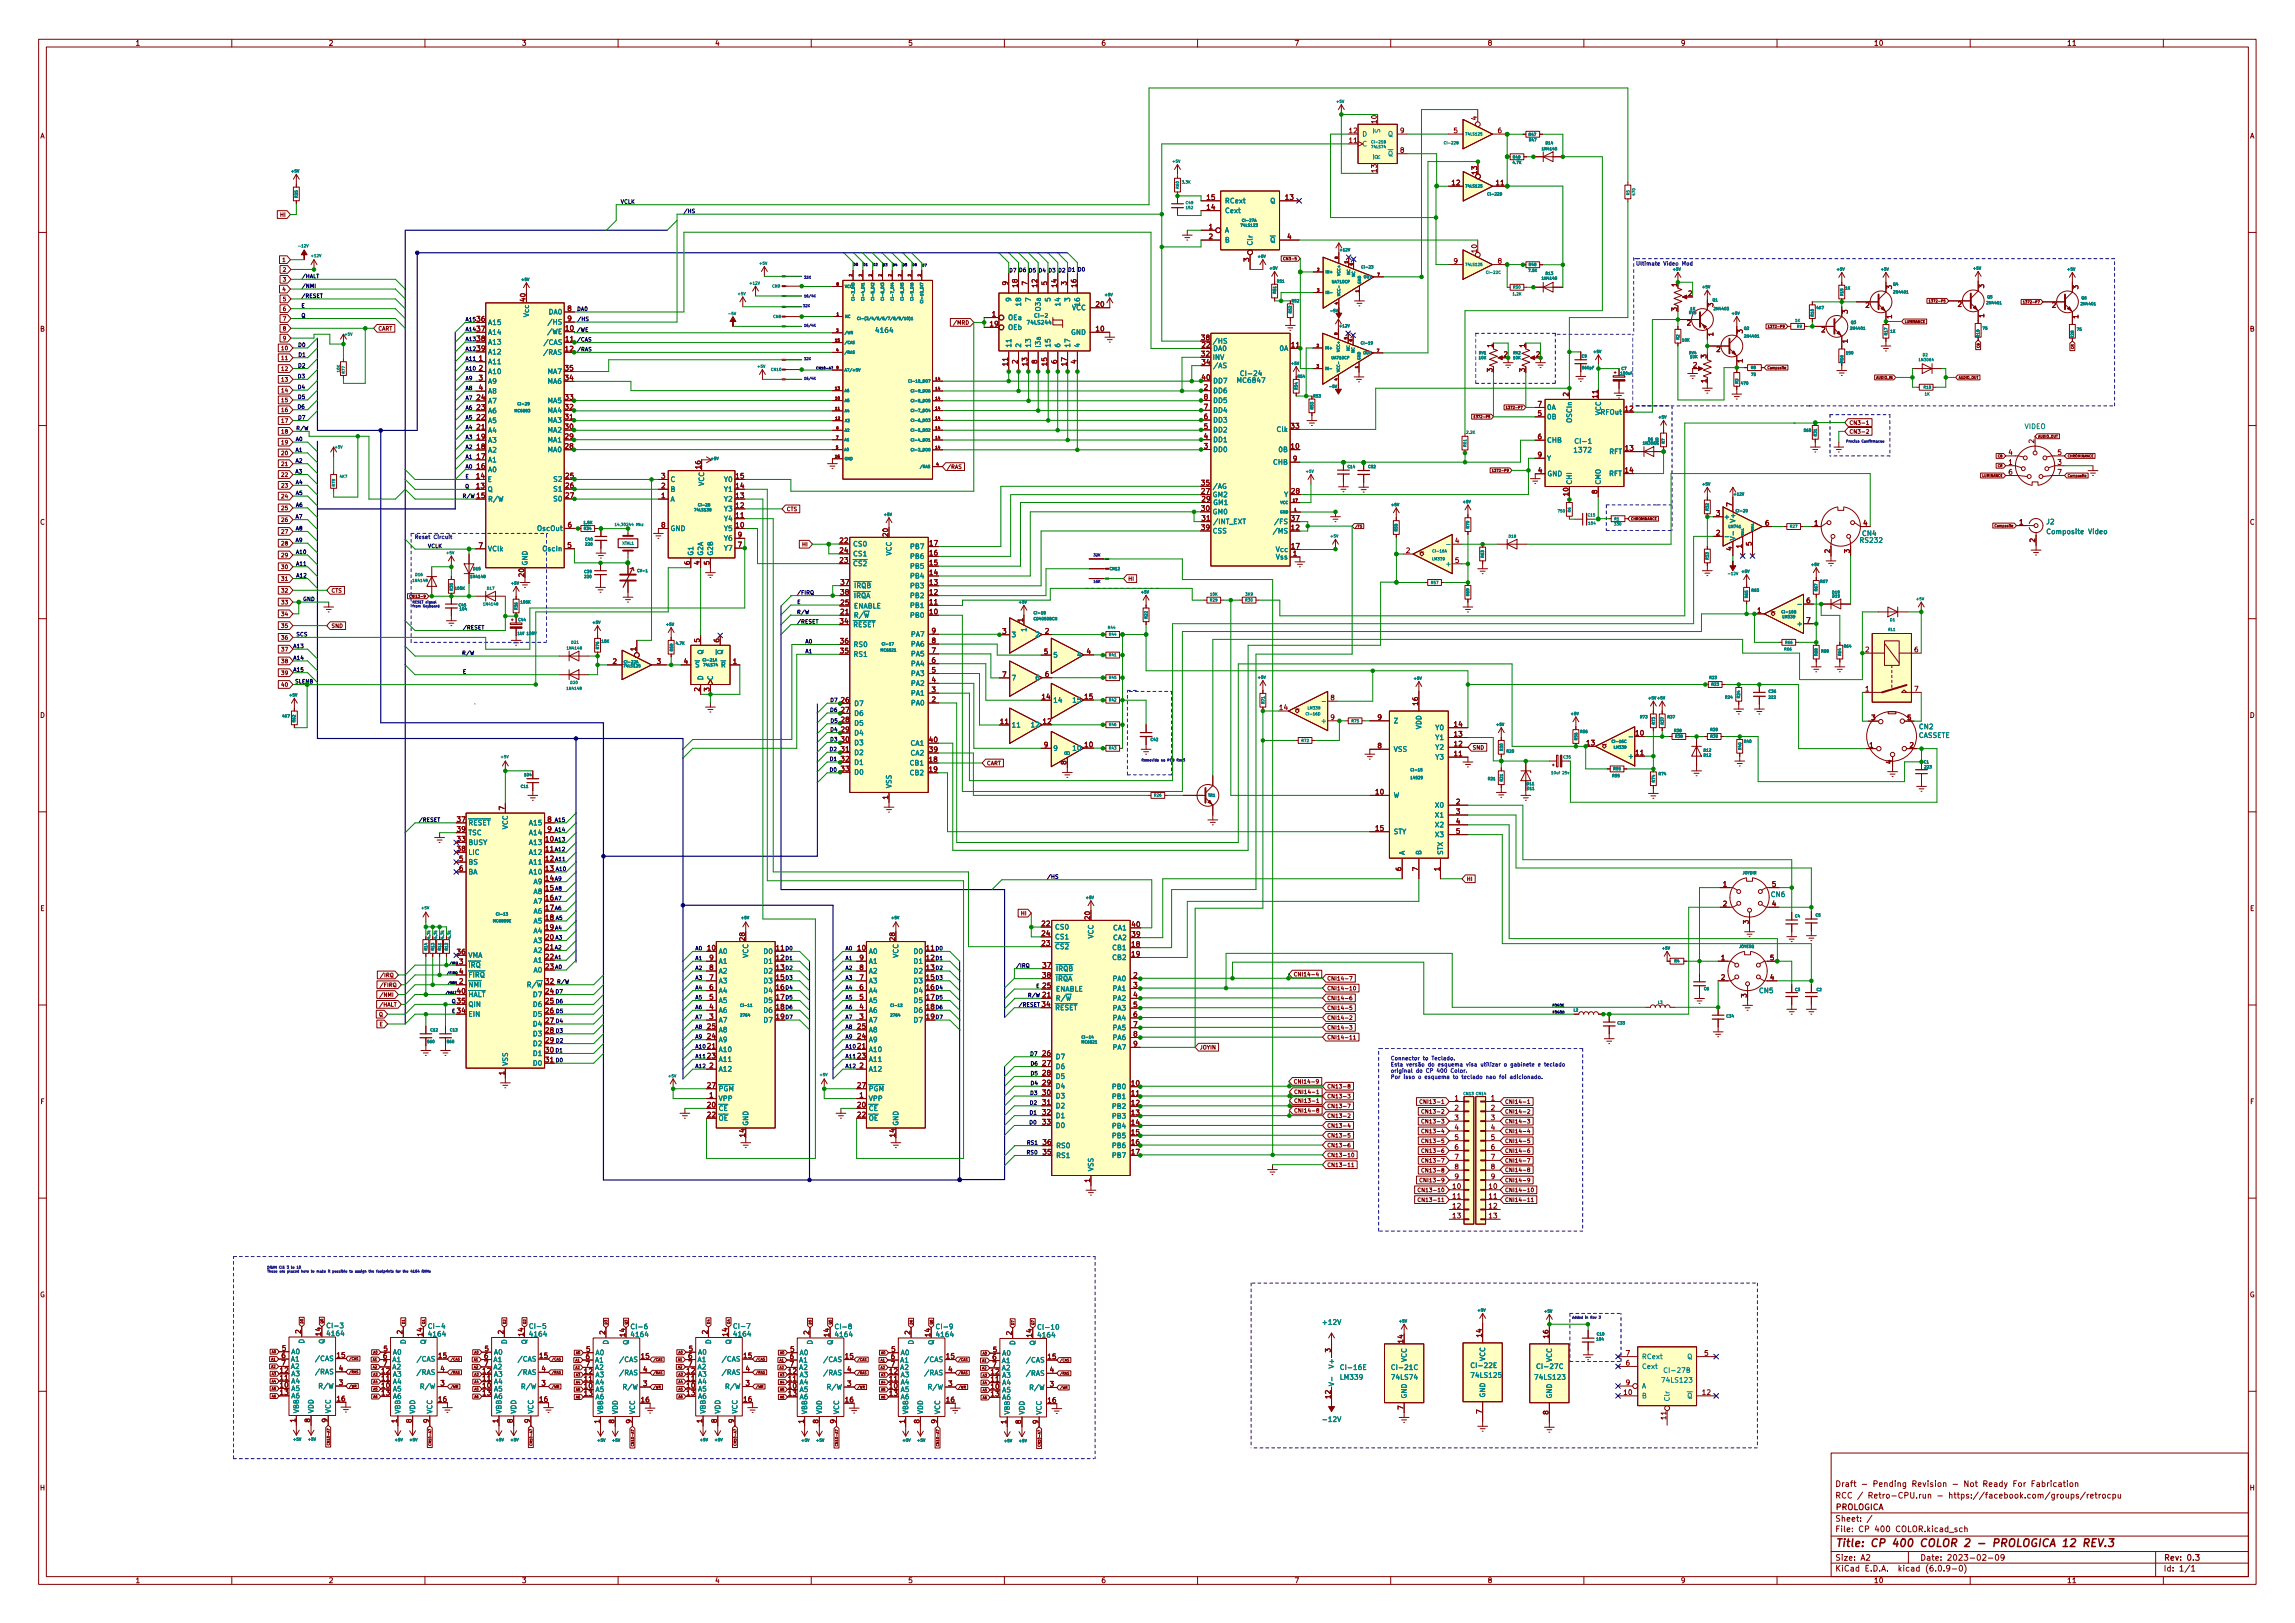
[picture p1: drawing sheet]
<svg xmlns="http://www.w3.org/2000/svg" width="594mm" height="420mm" viewBox="0 0 594 420" stroke-linecap="round" stroke-linejoin="round" font-family="sans-serif">
<defs><g id="words">
<text font-size="2.8" fill="#840000" x="475" y="400.5">Title: CP 400 COLOR 2 - PROLOGICA 12 REV.3</text>
<g font-size="2.1" fill="#840000">
<text x="475" y="387.9">RCC / Retro-CPU.run - https://facebook.com/groups/retrocpu</text>
<text x="475" y="384.9">Draft - Pending Revision - Not Ready For Fabrication</text>
<text x="475" y="393.9">Sheet: /</text>
<text x="475" y="390.9">PROLOGICA</text>
<text x="475" y="396.6">File: CP 400 COLOR.kicad_sch</text>
<text x="475" y="406.8">KiCad E.D.A. kicad (6.0.9-0)</text>
<text x="475" y="404">Size: A2</text>
<text x="497" y="404">Date: 2023-02-09</text>
<text x="560" y="404">Rev: 0.3</text>
<text x="560" y="406.8">Id: 1/1</text>
</g>
<g font-size="1.8" fill="#840000">
<text x="35" y="11.8">1</text>
<text x="85" y="11.8">2</text>
<text x="135" y="11.8">3</text>
<text x="185" y="11.8">4</text>
<text x="235" y="11.8">5</text>
<text x="285" y="11.8">6</text>
<text x="335" y="11.8">7</text>
<text x="385" y="11.8">8</text>
<text x="435" y="11.8">9</text>
<text x="485" y="11.8">10</text>
<text x="535" y="11.8">11</text>
<text x="10.3" y="35.8">A</text>
<text x="349.3" y="34.5">12</text>
<text x="356.4" y="31.9" transform="rotate(-90 356.4 31.9)">10</text>
<text x="362.5" y="34.5">9</text>
<text x="376.3" y="34.5">5</text>
<text x="382.3" y="31.1" transform="rotate(-90 382.3 31.1)">4</text>
<text x="387.7" y="34.5">6</text>
<text x="582.4" y="35.8">A</text>
<text x="349.3" y="37">11</text>
<text x="362.5" y="39.5">8</text>
<text x="356.4" y="44.6" transform="rotate(-90 356.4 44.6)">13</text>
<text x="375.9" y="48">12</text>
<text x="382.3" y="45.1" transform="rotate(-90 382.3 45.1)">13</text>
<text x="387.3" y="48">11</text>
<text x="312.5" y="51.7">15</text>
<text x="332.8" y="51.7">13</text>
<text x="312.5" y="54.3">14</text>
<text x="312.9" y="59.4">1</text>
<text x="312.9" y="61.9">2</text>
<text x="333.3" y="61.9">4</text>
<text x="382.3" y="65.4" transform="rotate(-90 382.3 65.4)">10</text>
<text x="323.3" y="67.7" transform="rotate(-90 323.3 67.7)">3</text>
<text x="376.3" y="68.2">9</text>
<text x="387.7" y="68.2">8</text>
<text x="136" y="78" transform="rotate(-90 136 78)">40</text>
<text x="260.9" y="73.8" transform="rotate(-90 260.9 73.8)">9</text>
<text x="263.4" y="74.3" transform="rotate(-90 263.4 74.3)">18</text>
<text x="265.9" y="73.8" transform="rotate(-90 265.9 73.8)">7</text>
<text x="268.5" y="74.3" transform="rotate(-90 268.5 74.3)">12</text>
<text x="271" y="73.8" transform="rotate(-90 271 73.8)">5</text>
<text x="273.6" y="74.3" transform="rotate(-90 273.6 74.3)">14</text>
<text x="276.1" y="73.8" transform="rotate(-90 276.1 73.8)">3</text>
<text x="278.6" y="74.3" transform="rotate(-90 278.6 74.3)">16</text>
<text x="434.1" y="74.2" transform="rotate(-90 434.1 74.2)">1</text>
<text x="437" y="76.6">2</text>
<text x="489.7" y="74.8" transform="rotate(-90 489.7 74.8)">3</text>
<text x="513.6" y="74.6" transform="rotate(-90 513.6 74.6)">3</text>
<text x="538" y="74.8" transform="rotate(-90 538 74.8)">3</text>
<text x="123.5" y="83.2">36</text>
<text x="146.9" y="80.5">8</text>
<text x="146.9" y="83.1">9</text>
<text x="256.8" y="82">1</text>
<text x="283.8" y="79.4">20</text>
<text x="434.1" y="80.5" transform="rotate(-90 434.1 80.5)">3</text>
<text x="443.5" y="79.4" transform="rotate(-90 443.5 79.4)">3</text>
<text x="478.3" y="81.2" transform="rotate(-90 478.3 81.2)">3</text>
<text x="482.9" y="79.7">2</text>
<text x="489.7" y="82.5" transform="rotate(-90 489.7 82.5)">1</text>
<text x="506.8" y="79.4">2</text>
<text x="513.6" y="82.2" transform="rotate(-90 513.6 82.2)">1</text>
<text x="531.2" y="79.7">2</text>
<text x="538" y="82.5" transform="rotate(-90 538 82.5)">1</text>
<text x="10.3" y="85.8">B</text>
<text x="123.5" y="85.8">37</text>
<text x="123.5" y="88.3">38</text>
<text x="146.4" y="85.6">10</text>
<text x="146.4" y="88.4">11</text>
<text x="256.3" y="84.5">19</text>
<text x="283.8" y="85.8">10</text>
<text x="311.1" y="88.1">38</text>
<text x="311.2" y="90">22</text>
<text x="334.3" y="89.9">11</text>
<text x="386.3" y="89.9" transform="rotate(-90 386.3 89.9)">1</text>
<text x="394.7" y="89.9" transform="rotate(-90 394.7 89.9)">1</text>
<text x="436.7" y="84.2">2</text>
<text x="443.5" y="87" transform="rotate(-90 443.5 87)">1</text>
<text x="451.1" y="86.3" transform="rotate(-90 451.1 86.3)">3</text>
<text x="471.5" y="86">2</text>
<text x="478.3" y="88.8" transform="rotate(-90 478.3 88.8)">1</text>
<text x="582.4" y="85.8">B</text>
<text x="123.5" y="90.8">39</text>
<text x="124" y="93.4">1</text>
<text x="124" y="95.9">2</text>
<text x="146.3" y="95.9">35</text>
<text x="146.4" y="90.9">12</text>
<text x="260.9" y="94.6" transform="rotate(-90 260.9 94.6)">11</text>
<text x="263.4" y="94.1" transform="rotate(-90 263.4 94.1)">2</text>
<text x="265.9" y="94.6" transform="rotate(-90 265.9 94.6)">13</text>
<text x="268.5" y="94.1" transform="rotate(-90 268.5 94.1)">8</text>
<text x="271" y="94.6" transform="rotate(-90 271 94.6)">15</text>
<text x="273.6" y="94.1" transform="rotate(-90 273.6 94.1)">6</text>
<text x="276.1" y="94.6" transform="rotate(-90 276.1 94.6)">17</text>
<text x="278.6" y="94.1" transform="rotate(-90 278.6 94.1)">4</text>
<text x="311.1" y="92.2">32</text>
<text x="311.2" y="94.4">34</text>
<text x="389.3" y="92.4">2</text>
<text x="397.7" y="92.4">2</text>
<text x="438.3" y="95.2">2</text>
<text x="441.7" y="92.7" transform="rotate(-90 441.7 92.7)">3</text>
<text x="444.3" y="91.1">2</text>
<text x="451.1" y="93.9" transform="rotate(-90 451.1 93.9)">1</text>
<text x="124" y="98.5">3</text>
<text x="124" y="101">4</text>
<text x="146.3" y="98.5">34</text>
<text x="311.2" y="98.3">40</text>
<text x="311.7" y="100.9">2</text>
<text x="386.3" y="96.3" transform="rotate(-90 386.3 96.3)">3</text>
<text x="394.7" y="96.3" transform="rotate(-90 394.7 96.3)">3</text>
<text x="441.7" y="99.1" transform="rotate(-90 441.7 99.1)">1</text>
<text x="123.5" y="106.1">23</text>
<text x="123.5" y="103.5">24</text>
<text x="146.3" y="106">32</text>
<text x="146.3" y="103.5">33</text>
<text x="311.7" y="106">7</text>
<text x="311.7" y="103.4">8</text>
<text x="398.1" y="107.7">5</text>
<text x="398.1" y="105.2">7</text>
<text x="406" y="102.6" transform="rotate(-90 406 102.6)">2</text>
<text x="413.5" y="103" transform="rotate(-90 413.5 103)">11</text>
<text x="420.7" y="106.4">12</text>
<text x="123.5" y="113.7">19</text>
<text x="123.5" y="111.2">21</text>
<text x="123.5" y="108.6">22</text>
<text x="146.3" y="113.6">29</text>
<text x="146.3" y="111.1">30</text>
<text x="146.3" y="108.6">31</text>
<text x="311.7" y="113.6">4</text>
<text x="311.7" y="111">5</text>
<text x="311.7" y="108.5">6</text>
<text x="334.2" y="110.9">33</text>
<text x="398.1" y="113.7">6</text>
<text x="123.5" y="118.8">17</text>
<text x="123.5" y="116.2">18</text>
<text x="146.3" y="116.2">28</text>
<text x="311.7" y="116.1">3</text>
<text x="334.2" y="116.1">10</text>
<text x="334.7" y="119.4">9</text>
<text x="398.1" y="118.4">9</text>
<text x="420.8" y="116.7">13</text>
<text x="520" y="117.8">4</text>
<text x="526.5" y="114.7" transform="rotate(-90 526.5 114.7)">2</text>
<text x="532.7" y="117.8">5</text>
<text x="123.4" y="123.9">14</text>
<text x="123.5" y="121.3">16</text>
<text x="146.5" y="123.8">25</text>
<text x="171.2" y="123.9">3</text>
<text x="181.4" y="121.3" transform="rotate(-90 181.4 121.3)">16</text>
<text x="190.5" y="123.9">15</text>
<text x="311.1" y="125.6">35</text>
<text x="398.2" y="122.4">4</text>
<text x="420.7" y="122.3">14</text>
<text x="520" y="120.3">1</text>
<text x="520" y="122.9">6</text>
<text x="532.7" y="120.3">3</text>
<text x="532.7" y="122.9">7</text>
<text x="123.4" y="126.4">13</text>
<text x="123.5" y="128.9">15</text>
<text x="146.5" y="126.4">26</text>
<text x="146.5" y="128.9">27</text>
<text x="171.2" y="128.9">1</text>
<text x="171.2" y="126.4">2</text>
<text x="190.5" y="131.5">12</text>
<text x="190.5" y="128.9">13</text>
<text x="190.5" y="126.4">14</text>
<text x="311.1" y="127.8">27</text>
<text x="311.2" y="129.8">29</text>
<text x="334.3" y="127.8">28</text>
<text x="406" y="128.3" transform="rotate(-90 406 128.3)">10</text>
<text x="413.5" y="127.8" transform="rotate(-90 413.5 127.8)">8</text>
<text x="448.3" y="131.1" transform="rotate(-90 448.3 131.1)">7</text>
<text x="10.3" y="135.8">C</text>
<text x="147" y="136.5">6</text>
<text x="171.2" y="136.6">8</text>
<text x="190.5" y="136.6">10</text>
<text x="190.5" y="134">11</text>
<text x="311.1" y="132.2">30</text>
<text x="311.1" y="137.2">39</text>
<text x="311.2" y="134.8">31</text>
<text x="334.3" y="137.2">12</text>
<text x="334.3" y="134.8">37</text>
<text x="444.3" y="133.5">3</text>
<text x="457" y="136.1">6</text>
<text x="469.7" y="136.1">1</text>
<text x="482.4" y="136.1">4</text>
<text x="522.7" y="135.8">1</text>
<text x="582.4" y="135.8">C</text>
<text x="123.9" y="141.8">7</text>
<text x="146.9" y="141.8">5</text>
<text x="191" y="141.6">7</text>
<text x="191" y="139.1">9</text>
<text x="217.5" y="140.6">22</text>
<text x="217.5" y="143.1">24</text>
<text x="229.9" y="138.8" transform="rotate(-90 229.9 138.8)">20</text>
<text x="240.7" y="143.8">16</text>
<text x="240.7" y="141.2">17</text>
<text x="334.3" y="142">17</text>
<text x="334.7" y="143.9">1</text>
<text x="364" y="143.2">2</text>
<text x="376.7" y="140.6">4</text>
<text x="444.3" y="138.6">2</text>
<text x="448.3" y="142.5" transform="rotate(-90 448.3 142.5)">4</text>
<text x="450.8" y="141.9" transform="rotate(-90 450.8 141.9)">1</text>
<text x="453.4" y="141.3" transform="rotate(-90 453.4 141.3)">5</text>
<text x="473.7" y="143.2" transform="rotate(-90 473.7 143.2)">2</text>
<text x="478.8" y="143.2" transform="rotate(-90 478.8 143.2)">3</text>
<text x="526.8" y="140.4" transform="rotate(-90 526.8 140.4)">2</text>
<text x="135.6" y="149.2" transform="rotate(-90 135.6 149.2)">20</text>
<text x="178.6" y="146.2" transform="rotate(-90 178.6 146.2)">6</text>
<text x="181.1" y="146.2" transform="rotate(-90 181.1 146.2)">4</text>
<text x="183.6" y="146.2" transform="rotate(-90 183.6 146.2)">5</text>
<text x="217.5" y="145.7">23</text>
<text x="240.7" y="148.9">14</text>
<text x="240.7" y="146.3">15</text>
<text x="376.7" y="145.7">5</text>
<text x="217.7" y="153.9">38</text>
<text x="217.7" y="151.4">37</text>
<text x="240.7" y="153.9">12</text>
<text x="240.7" y="151.4">13</text>
<text x="217.5" y="161.5">34</text>
<text x="217.7" y="159">21</text>
<text x="217.7" y="156.6">25</text>
<text x="240.7" y="159">10</text>
<text x="240.7" y="156.5">11</text>
<text x="264.8" y="161" transform="rotate(-90 264.8 161)">1</text>
<text x="454.9" y="158.7">1</text>
<text x="467.6" y="156.1">6</text>
<text x="467.6" y="161.2">7</text>
<text x="181.1" y="166.3" transform="rotate(-90 181.1 166.3)">5</text>
<text x="186.2" y="166.3" transform="rotate(-90 186.2 166.3)">6</text>
<text x="217.6" y="166.6">36</text>
<text x="241.2" y="166.5">8</text>
<text x="241.2" y="163.9">9</text>
<text x="259.5" y="164.1">3</text>
<text x="270.5" y="164">2</text>
<text x="158.6" y="171.9">2</text>
<text x="164.6" y="168.5" transform="rotate(-90 164.6 168.5)">1</text>
<text x="170.1" y="171.9">3</text>
<text x="177.1" y="171.9">4</text>
<text x="189.8" y="171.9">1</text>
<text x="217.6" y="169.1">35</text>
<text x="241.2" y="171.6">6</text>
<text x="241.2" y="169">7</text>
<text x="270.3" y="169.3">5</text>
<text x="281.3" y="169.3">4</text>
<text x="482.9" y="168.8">2</text>
<text x="495.6" y="168.8">6</text>
<text x="181.1" y="179" transform="rotate(-90 181.1 179)">2</text>
<text x="183.6" y="179" transform="rotate(-90 183.6 179)">3</text>
<text x="241.2" y="179.2">3</text>
<text x="241.2" y="176.6">4</text>
<text x="241.2" y="174.1">5</text>
<text x="259.5" y="175.2">7</text>
<text x="270.5" y="175.2">6</text>
<text x="482.9" y="179">1</text>
<text x="495.6" y="179">7</text>
<text x="10.3" y="185.8">D</text>
<text x="217.8" y="181.9">26</text>
<text x="217.8" y="184.4">27</text>
<text x="241.2" y="181.7">2</text>
<text x="269.8" y="181">14</text>
<text x="280.8" y="181">15</text>
<text x="331.3" y="183.8">14</text>
<text x="344.5" y="181.3">8</text>
<text x="367" y="182.5" transform="rotate(-90 367 182.5)">16</text>
<text x="582.4" y="185.8">D</text>
<text x="217.8" y="187">28</text>
<text x="217.8" y="189.5">29</text>
<text x="259" y="187.4">11</text>
<text x="270.1" y="187.4">12</text>
<text x="344.5" y="186.4">9</text>
<text x="356.6" y="186.4">9</text>
<text x="376.5" y="190.7">13</text>
<text x="376.5" y="188.1">14</text>
<text x="423.5" y="190.4">10</text>
<text x="484.5" y="186.4">3</text>
<text x="493.7" y="186.4">5</text>
<text x="217.8" y="192">30</text>
<text x="217.8" y="194.6">31</text>
<text x="217.8" y="197.1">32</text>
<text x="240.6" y="197.3">18</text>
<text x="240.6" y="194.7">39</text>
<text x="240.6" y="192.1">40</text>
<text x="270.3" y="193.5">9</text>
<text x="276" y="197.9" transform="rotate(-90 276 197.9)">8</text>
<text x="280.8" y="193.4">10</text>
<text x="356.6" y="193.7">8</text>
<text x="376.5" y="195.7">11</text>
<text x="376.5" y="193.2">12</text>
<text x="410.8" y="193">13</text>
<text x="423.5" y="195.5">11</text>
<text x="483.9" y="193.5">1</text>
<text x="489.6" y="197.7" transform="rotate(-90 489.6 197.7)">4</text>
<text x="494.4" y="193.5">2</text>
<text x="217.8" y="199.7">33</text>
<text x="240.6" y="199.8">19</text>
<text x="130.6" y="209.7" transform="rotate(-90 130.6 209.7)">7</text>
<text x="229.9" y="206.9" transform="rotate(-90 229.9 206.9)">1</text>
<text x="356.1" y="205.7">10</text>
<text x="377" y="208.2">2</text>
<text x="118.4" y="212.8">37</text>
<text x="118.4" y="215.3">39</text>
<text x="141.7" y="212.8">8</text>
<text x="141.7" y="215.3">9</text>
<text x="356.1" y="215.1">15</text>
<text x="377" y="210.7">3</text>
<text x="377" y="213.3">4</text>
<text x="377" y="215.8">5</text>
<text x="118.4" y="217.8">33</text>
<text x="118.4" y="220.4">38</text>
<text x="141.3" y="217.8">10</text>
<text x="141.3" y="220.4">11</text>
<text x="118.9" y="222.9">5</text>
<text x="118.9" y="225.5">6</text>
<text x="141.3" y="222.9">12</text>
<text x="141.3" y="225.5">13</text>
<text x="362.7" y="225.5" transform="rotate(-90 362.7 225.5)">6</text>
<text x="367" y="225.5" transform="rotate(-90 367 225.5)">7</text>
<text x="372.6" y="225.5" transform="rotate(-90 372.6 225.5)">1</text>
<text x="141.3" y="228">14</text>
<text x="141.3" y="230.5">15</text>
<text x="141.3" y="233.1">16</text>
<text x="446" y="229.5">1</text>
<text x="458.7" y="229.5">5</text>
<text x="10.4" y="235.8">E</text>
<text x="141.3" y="235.6">17</text>
<text x="141.3" y="238.2">18</text>
<text x="269.7" y="239.7">22</text>
<text x="282.1" y="238" transform="rotate(-90 282.1 238)">20</text>
<text x="293" y="239.9">40</text>
<text x="446" y="234.6">2</text>
<text x="452.6" y="239.2" transform="rotate(-90 452.6 239.2)">3</text>
<text x="458.7" y="234.6">4</text>
<text x="582.4" y="235.8">E</text>
<text x="141.3" y="240.7">19</text>
<text x="141.3" y="243.2">20</text>
<text x="141.3" y="245.8">21</text>
<text x="192.8" y="243.5" transform="rotate(-90 192.8 243.5)">28</text>
<text x="231.6" y="243.5" transform="rotate(-90 231.6 243.5)">28</text>
<text x="269.7" y="244.8">23</text>
<text x="269.7" y="242.3">24</text>
<text x="293" y="245.1">18</text>
<text x="293" y="242.5">39</text>
<text x="118.4" y="247.1">36</text>
<text x="118.9" y="249.6">3</text>
<text x="141.3" y="248.3">22</text>
<text x="141.3" y="250.9">23</text>
<text x="183.2" y="246">10</text>
<text x="183.7" y="251.1">8</text>
<text x="183.7" y="248.6">9</text>
<text x="200.9" y="246">11</text>
<text x="200.9" y="248.6">12</text>
<text x="200.9" y="251.1">13</text>
<text x="222" y="246">10</text>
<text x="222.5" y="251.1">8</text>
<text x="222.5" y="248.6">9</text>
<text x="239.8" y="246">11</text>
<text x="239.8" y="248.6">12</text>
<text x="239.8" y="251.1">13</text>
<text x="270" y="250.5">37</text>
<text x="293" y="247.6">19</text>
<text x="445.5" y="248.6">1</text>
<text x="458.2" y="248.6">5</text>
<text x="118.4" y="257.2">40</text>
<text x="118.9" y="254.7">2</text>
<text x="118.9" y="252.1">4</text>
<text x="141.3" y="257.2">24</text>
<text x="141.3" y="254.7">32</text>
<text x="183.7" y="256.2">6</text>
<text x="183.7" y="253.7">7</text>
<text x="200.9" y="253.7">15</text>
<text x="200.9" y="256.2">16</text>
<text x="222.5" y="256.2">6</text>
<text x="222.5" y="253.7">7</text>
<text x="239.8" y="253.7">15</text>
<text x="239.8" y="256.2">16</text>
<text x="269.9" y="253.1">38</text>
<text x="270" y="255.8">25</text>
<text x="293.4" y="253.1">2</text>
<text x="293.4" y="255.6">3</text>
<text x="445.5" y="253.7">2</text>
<text x="458.2" y="253.7">4</text>
<text x="118.4" y="262.3">34</text>
<text x="118.4" y="259.8">35</text>
<text x="141.3" y="259.8">25</text>
<text x="141.3" y="262.3">26</text>
<text x="183.7" y="263.8">3</text>
<text x="183.7" y="261.3">4</text>
<text x="183.7" y="258.7">5</text>
<text x="200.9" y="258.7">17</text>
<text x="200.9" y="261.3">18</text>
<text x="200.9" y="263.8">19</text>
<text x="222.5" y="263.8">3</text>
<text x="222.5" y="261.3">4</text>
<text x="222.5" y="258.7">5</text>
<text x="239.8" y="258.7">17</text>
<text x="239.8" y="261.3">18</text>
<text x="239.8" y="263.8">19</text>
<text x="269.8" y="260.6">34</text>
<text x="269.9" y="258.2">21</text>
<text x="293.4" y="258.2">4</text>
<text x="293.4" y="260.7">5</text>
<text x="293.4" y="263.3">6</text>
<text x="452.1" y="258.2" transform="rotate(-90 452.1 258.2)">3</text>
<text x="141.3" y="264.8">27</text>
<text x="141.3" y="267.4">28</text>
<text x="141.3" y="269.9">29</text>
<text x="183.2" y="268.9">24</text>
<text x="183.2" y="266.4">25</text>
<text x="222" y="268.9">24</text>
<text x="222" y="266.4">25</text>
<text x="293.4" y="265.8">7</text>
<text x="293.4" y="268.3">8</text>
<text x="141.3" y="272.5">30</text>
<text x="141.3" y="275">31</text>
<text x="183.2" y="271.4">21</text>
<text x="183.2" y="274">23</text>
<text x="222" y="271.4">21</text>
<text x="222" y="274">23</text>
<text x="269.9" y="273.3">26</text>
<text x="269.9" y="275.9">27</text>
<text x="293.4" y="270.9">9</text>
<text x="130.6" y="278.3" transform="rotate(-90 130.6 278.3)">1</text>
<text x="183.2" y="281.6">27</text>
<text x="183.7" y="276.5">2</text>
<text x="222" y="281.6">27</text>
<text x="222.5" y="276.5">2</text>
<text x="269.9" y="278.4">28</text>
<text x="269.9" y="280.9">29</text>
<text x="292.9" y="281.1">10</text>
<text x="10.4" y="285.8">F</text>
<text x="183.2" y="286.7">20</text>
<text x="183.7" y="284.1">1</text>
<text x="222" y="286.7">20</text>
<text x="222.5" y="284.1">1</text>
<text x="269.9" y="283.5">30</text>
<text x="269.9" y="286">31</text>
<text x="292.9" y="283.6">11</text>
<text x="292.9" y="286.1">12</text>
<text x="376.6" y="284.9">1</text>
<text x="376.6" y="287.4">2</text>
<text x="386" y="284.9">1</text>
<text x="386" y="287.4">2</text>
<text x="582.5" y="285.8">F</text>
<text x="183.2" y="289.2">22</text>
<text x="222" y="289.2">22</text>
<text x="269.9" y="288.6">32</text>
<text x="269.9" y="291.1">33</text>
<text x="292.9" y="288.7">13</text>
<text x="292.9" y="291.2">14</text>
<text x="292.9" y="293.8">15</text>
<text x="376.6" y="290">3</text>
<text x="376.6" y="292.5">4</text>
<text x="386" y="290">3</text>
<text x="386" y="292.5">4</text>
<text x="192.8" y="294.3" transform="rotate(-90 192.8 294.3)">14</text>
<text x="231.6" y="294.3" transform="rotate(-90 231.6 294.3)">14</text>
<text x="270" y="298.9">35</text>
<text x="270" y="296.3">36</text>
<text x="292.9" y="296.3">16</text>
<text x="292.9" y="298.8">17</text>
<text x="376.6" y="295.1">5</text>
<text x="376.6" y="297.6">6</text>
<text x="386" y="295.1">5</text>
<text x="386" y="297.6">6</text>
<text x="376.6" y="300.1">7</text>
<text x="376.6" y="302.7">8</text>
<text x="376.6" y="305.2">9</text>
<text x="386" y="300.1">7</text>
<text x="386" y="302.7">8</text>
<text x="386" y="305.2">9</text>
<text x="282.1" y="306.1" transform="rotate(-90 282.1 306.1)">1</text>
<text x="376.1" y="307.8">10</text>
<text x="376.1" y="310.3">11</text>
<text x="385.5" y="307.8">10</text>
<text x="385.5" y="310.3">11</text>
<text x="376.1" y="312.8">12</text>
<text x="376.1" y="315.4">13</text>
<text x="385.5" y="312.8">12</text>
<text x="385.5" y="315.4">13</text>
<text x="10.3" y="335.8">G</text>
<text x="582.3" y="335.8">G</text>
<text x="77.9" y="345.2" transform="rotate(-90 77.9 345.2)">2</text>
<text x="83.1" y="345.7" transform="rotate(-90 83.1 345.7)">14</text>
<text x="104.1" y="345.3" transform="rotate(-90 104.1 345.3)">2</text>
<text x="109.3" y="345.8" transform="rotate(-90 109.3 345.8)">14</text>
<text x="130.3" y="345.3" transform="rotate(-90 130.3 345.3)">2</text>
<text x="135.5" y="345.8" transform="rotate(-90 135.5 345.8)">14</text>
<text x="156.6" y="345.5" transform="rotate(-90 156.6 345.5)">2</text>
<text x="161.8" y="346" transform="rotate(-90 161.8 346)">14</text>
<text x="183.1" y="345.3" transform="rotate(-90 183.1 345.3)">2</text>
<text x="188.3" y="345.8" transform="rotate(-90 188.3 345.8)">14</text>
<text x="209.4" y="345.5" transform="rotate(-90 209.4 345.5)">2</text>
<text x="214.6" y="346" transform="rotate(-90 214.6 346)">14</text>
<text x="235.6" y="345.5" transform="rotate(-90 235.6 345.5)">2</text>
<text x="240.8" y="346" transform="rotate(-90 240.8 346)">14</text>
<text x="261.9" y="345.6" transform="rotate(-90 261.9 345.6)">2</text>
<text x="267.1" y="346.1" transform="rotate(-90 267.1 346.1)">14</text>
<text x="363.2" y="347.6" transform="rotate(-90 363.2 347.6)">14</text>
<text x="383.5" y="346.1" transform="rotate(-90 383.5 346.1)">14</text>
<text x="400.8" y="346.3" transform="rotate(-90 400.8 346.3)">16</text>
<text x="72.9" y="351.6">6</text>
<text x="72.9" y="353.5">7</text>
<text x="73" y="349.7">5</text>
<text x="87.3" y="351.5">15</text>
<text x="99.2" y="351.7">6</text>
<text x="99.2" y="353.6">7</text>
<text x="99.3" y="349.8">5</text>
<text x="113.6" y="351.6">15</text>
<text x="125.4" y="351.7">6</text>
<text x="125.4" y="353.6">7</text>
<text x="125.5" y="349.8">5</text>
<text x="139.7" y="351.6">15</text>
<text x="151.7" y="351.8">6</text>
<text x="151.7" y="353.7">7</text>
<text x="151.8" y="349.9">5</text>
<text x="166" y="351.7">15</text>
<text x="178.2" y="351.7">6</text>
<text x="178.2" y="353.6">7</text>
<text x="178.3" y="349.8">5</text>
<text x="192.6" y="351.6">15</text>
<text x="204.5" y="351.8">6</text>
<text x="204.5" y="353.7">7</text>
<text x="204.6" y="349.9">5</text>
<text x="218.9" y="351.7">15</text>
<text x="230.6" y="351.8">6</text>
<text x="230.6" y="353.7">7</text>
<text x="230.8" y="349.9">5</text>
<text x="245" y="351.7">15</text>
<text x="256.9" y="352">6</text>
<text x="256.9" y="353.9">7</text>
<text x="257.1" y="350.1">5</text>
<text x="271.3" y="351.8">15</text>
<text x="344.4" y="350" transform="rotate(-90 344.4 350)">3</text>
<text x="420.9" y="353.5">6</text>
<text x="420.9" y="350.9">7</text>
<text x="441.2" y="350.9">5</text>
<text x="72.5" y="359.2">10</text>
<text x="72.5" y="357.3">11</text>
<text x="72.5" y="355.4">12</text>
<text x="87.8" y="358.6">3</text>
<text x="87.8" y="354.9">4</text>
<text x="98.8" y="359.3">10</text>
<text x="98.8" y="357.4">11</text>
<text x="98.8" y="355.5">12</text>
<text x="114.1" y="358.7">3</text>
<text x="114.1" y="355">4</text>
<text x="125" y="359.3">10</text>
<text x="125" y="357.4">11</text>
<text x="125" y="355.5">12</text>
<text x="140.2" y="358.7">3</text>
<text x="140.2" y="355">4</text>
<text x="151.3" y="359.5">10</text>
<text x="151.3" y="357.5">11</text>
<text x="151.3" y="355.6">12</text>
<text x="166.5" y="358.8">3</text>
<text x="166.5" y="355.1">4</text>
<text x="177.8" y="359.3">10</text>
<text x="177.8" y="357.4">11</text>
<text x="177.8" y="355.5">12</text>
<text x="193.1" y="358.7">3</text>
<text x="193.1" y="355">4</text>
<text x="204.1" y="359.5">10</text>
<text x="204.1" y="357.5">11</text>
<text x="204.1" y="355.6">12</text>
<text x="219.3" y="358.8">3</text>
<text x="219.3" y="355.1">4</text>
<text x="230.3" y="359.5">10</text>
<text x="230.3" y="357.5">11</text>
<text x="230.3" y="355.6">12</text>
<text x="245.5" y="358.8">3</text>
<text x="245.5" y="355.1">4</text>
<text x="256.6" y="359.6">10</text>
<text x="256.6" y="357.7">11</text>
<text x="256.6" y="355.8">12</text>
<text x="271.8" y="358.9">3</text>
<text x="271.8" y="355.3">4</text>
<text x="420.9" y="358.6">9</text>
<text x="72.5" y="361.1">13</text>
<text x="87.3" y="362.8">16</text>
<text x="98.8" y="361.2">13</text>
<text x="113.6" y="362.9">16</text>
<text x="125" y="361.2">13</text>
<text x="139.7" y="362.9">16</text>
<text x="151.3" y="361.4">13</text>
<text x="166" y="363">16</text>
<text x="177.8" y="361.2">13</text>
<text x="192.6" y="362.9">16</text>
<text x="204.1" y="361.4">13</text>
<text x="218.9" y="363">16</text>
<text x="230.3" y="361.4">13</text>
<text x="245" y="363">16</text>
<text x="256.6" y="361.5">13</text>
<text x="271.3" y="363.1">16</text>
<text x="344.4" y="362" transform="rotate(-90 344.4 362)">12</text>
<text x="363.2" y="364.9" transform="rotate(-90 363.2 364.9)">7</text>
<text x="383.5" y="365.9" transform="rotate(-90 383.5 365.9)">7</text>
<text x="420.4" y="361.1">10</text>
<text x="440.7" y="361.1">12</text>
<text x="76.5" y="368.2" transform="rotate(-90 76.5 368.2)">1</text>
<text x="80.3" y="368.2" transform="rotate(-90 80.3 368.2)">8</text>
<text x="84.7" y="368.2" transform="rotate(-90 84.7 368.2)">9</text>
<text x="102.7" y="368.3" transform="rotate(-90 102.7 368.3)">1</text>
<text x="106.6" y="368.3" transform="rotate(-90 106.6 368.3)">8</text>
<text x="111" y="368.3" transform="rotate(-90 111 368.3)">9</text>
<text x="128.9" y="368.3" transform="rotate(-90 128.9 368.3)">1</text>
<text x="132.7" y="368.3" transform="rotate(-90 132.7 368.3)">8</text>
<text x="137.2" y="368.3" transform="rotate(-90 137.2 368.3)">9</text>
<text x="155.2" y="368.5" transform="rotate(-90 155.2 368.5)">1</text>
<text x="159" y="368.5" transform="rotate(-90 159 368.5)">8</text>
<text x="163.4" y="368.5" transform="rotate(-90 163.4 368.5)">9</text>
<text x="181.7" y="368.3" transform="rotate(-90 181.7 368.3)">1</text>
<text x="185.5" y="368.3" transform="rotate(-90 185.5 368.3)">8</text>
<text x="190" y="368.3" transform="rotate(-90 190 368.3)">9</text>
<text x="208" y="368.5" transform="rotate(-90 208 368.5)">1</text>
<text x="211.8" y="368.5" transform="rotate(-90 211.8 368.5)">8</text>
<text x="216.3" y="368.5" transform="rotate(-90 216.3 368.5)">9</text>
<text x="234.2" y="368.5" transform="rotate(-90 234.2 368.5)">1</text>
<text x="238" y="368.5" transform="rotate(-90 238 368.5)">8</text>
<text x="242.4" y="368.5" transform="rotate(-90 242.4 368.5)">9</text>
<text x="260.5" y="368.6" transform="rotate(-90 260.5 368.6)">1</text>
<text x="264.3" y="368.6" transform="rotate(-90 264.3 368.6)">8</text>
<text x="268.7" y="368.6" transform="rotate(-90 268.7 368.6)">9</text>
<text x="400.8" y="366.2" transform="rotate(-90 400.8 366.2)">8</text>
<text x="431.3" y="367.4" transform="rotate(-90 431.3 367.4)">11</text>
<text x="10.3" y="385.8">H</text>
<text x="582.4" y="385.8">H</text>
<text x="35" y="409.8">1</text>
<text x="85" y="409.8">2</text>
<text x="135" y="409.8">3</text>
<text x="185" y="409.8">4</text>
<text x="235" y="409.8">5</text>
<text x="285" y="409.8">6</text>
<text x="335" y="409.8">7</text>
<text x="385" y="409.8">8</text>
<text x="435" y="409.8">9</text>
<text x="485" y="409.8">10</text>
<text x="535" y="409.8">11</text>
</g>
<g font-size="1.8" fill="#008484">
<text x="352.6" y="35.3">D</text>
<text x="359.3" y="35.3">Q</text>
<text x="352.6" y="37.9">C</text>
<text x="357.3" y="41.3" transform="rotate(-90 357.3 41.3)">~{R}</text>
<text x="357.9" y="40.4">~{Q}</text>
<text x="317" y="52.6">RCext</text>
<text x="328.8" y="52.6">Q</text>
<text x="317" y="55.2">Cext</text>
<text x="317" y="60.2">A</text>
<text x="317" y="62.8">B</text>
<text x="324.2" y="63.7" transform="rotate(-90 324.2 63.7)">Clr</text>
<text x="327.4" y="62.8">~{Q}</text>
<text x="261.7" y="77.9" transform="rotate(-90 261.7 77.9)">9</text>
<text x="266.8" y="77.9" transform="rotate(-90 266.8 77.9)">7</text>
<text x="271.9" y="77.9" transform="rotate(-90 271.9 77.9)">5</text>
<text x="277" y="77.9" transform="rotate(-90 277 77.9)">3</text>
<text x="136.9" y="81.9" transform="rotate(-90 136.9 81.9)">Vcc</text>
<text x="142.1" y="81.4">DA0</text>
<text x="260.9" y="82.8">OEa</text>
<text x="264.3" y="78.8" transform="rotate(-90 264.3 78.8)">18</text>
<text x="269.4" y="80.2" transform="rotate(-90 269.4 80.2)">O3a</text>
<text x="274.4" y="78.8" transform="rotate(-90 274.4 78.8)">14</text>
<text x="277.4" y="80.3">VCC</text>
<text x="279.5" y="78.8" transform="rotate(-90 279.5 78.8)">16</text>
<text x="126.2" y="84.1">A15</text>
<text x="126.2" y="86.7">A14</text>
<text x="126.2" y="89.2">A13</text>
<text x="141.4" y="89.3">/CAS</text>
<text x="142.3" y="86.5">/WE</text>
<text x="142.7" y="84">/HS</text>
<text x="226.9" y="86.1">4164</text>
<text x="260.9" y="85.4">OEb</text>
<text x="277.2" y="86.7">GND</text>
<text x="313.8" y="88.9">/HS</text>
<text x="126.2" y="94.3">A11</text>
<text x="126.2" y="91.7">A12</text>
<text x="141.3" y="91.8">/RAS</text>
<text x="261.7" y="90.1" transform="rotate(-90 261.7 90.1)">11</text>
<text x="264.3" y="90.1" transform="rotate(-90 264.3 90.1)">2</text>
<text x="266.8" y="90.1" transform="rotate(-90 266.8 90.1)">13</text>
<text x="269.4" y="90.1" transform="rotate(-90 269.4 90.1)">I3a</text>
<text x="271.9" y="90.1" transform="rotate(-90 271.9 90.1)">15</text>
<text x="274.4" y="90.1" transform="rotate(-90 274.4 90.1)">6</text>
<text x="277" y="90.1" transform="rotate(-90 277 90.1)">17</text>
<text x="279.5" y="90.1" transform="rotate(-90 279.5 90.1)">4</text>
<text x="313.8" y="93.1">INV</text>
<text x="313.9" y="90.8">DA0</text>
<text x="313.9" y="95.3">/AS</text>
<text x="331.3" y="90.8">0A</text>
<text x="126.2" y="96.8">A10</text>
<text x="126.2" y="99.4">A9</text>
<text x="126.2" y="101.9">A8</text>
<text x="141.8" y="99.4">MA6</text>
<text x="141.8" y="96.8">MA7</text>
<text x="313.9" y="101.8">DD6</text>
<text x="313.9" y="99.2">DD7</text>
<text x="320.5" y="99.1">MC6847</text>
<text x="321.7" y="97.3">CI-24</text>
<text x="126.2" y="107">A6</text>
<text x="126.2" y="104.4">A7</text>
<text x="141.8" y="106.9">MA4</text>
<text x="141.8" y="104.4">MA5</text>
<text x="313.9" y="106.8">DD4</text>
<text x="313.9" y="104.3">DD5</text>
<text x="400.4" y="106.1">0A</text>
<text x="414.4" y="107.5" transform="rotate(-90 414.4 107.5)">VCC</text>
<text x="414.5" y="107.3">RFOut</text>
<text x="126.2" y="112.1">A4</text>
<text x="126.2" y="109.5">A5</text>
<text x="141.8" y="112">MA2</text>
<text x="141.8" y="109.4">MA3</text>
<text x="313.9" y="111.9">DD2</text>
<text x="313.9" y="109.4">DD3</text>
<text x="330.7" y="111.8">Clk</text>
<text x="400.4" y="108.6">0B</text>
<text x="406.9" y="109.3" transform="rotate(-90 406.9 109.3)">OSCIn</text>
<text x="524" y="111">VIDEO</text>
<text x="126.2" y="119.7">A1</text>
<text x="126.2" y="117.1">A2</text>
<text x="126.2" y="114.6">A3</text>
<text x="141.8" y="117.1">MA0</text>
<text x="141.8" y="114.5">MA1</text>
<text x="313.9" y="117">DD0</text>
<text x="313.9" y="114.5">DD1</text>
<text x="331.2" y="117">0B</text>
<text x="400.4" y="114.6">CHB</text>
<text x="400.4" y="119.3">Y</text>
<text x="407.7" y="117.1">1372</text>
<text x="408.2" y="114.9">CI-1</text>
<text x="416.5" y="117.5">RFT</text>
<text x="126.1" y="124.8">E</text>
<text x="126.2" y="122.2">A0</text>
<text x="143.5" y="124.7">S2</text>
<text x="173.5" y="124.8">C</text>
<text x="182.2" y="125.8" transform="rotate(-90 182.2 125.8)">VCC</text>
<text x="187.6" y="124.8">Y0</text>
<text x="329.6" y="120.3">CHB</text>
<text x="400.5" y="123.3">GND</text>
<text x="406.9" y="125.5" transform="rotate(-90 406.9 125.5)">CHI</text>
<text x="414.4" y="125.5" transform="rotate(-90 414.4 125.5)">CMO</text>
<text x="416.5" y="123.2">RFT</text>
<text x="126.1" y="127.3">Q</text>
<text x="126.2" y="129.8">R/W</text>
<text x="143.5" y="127.2">S1</text>
<text x="143.5" y="129.8">S0</text>
<text x="173.5" y="129.8">A</text>
<text x="173.5" y="127.3">B</text>
<text x="187.6" y="129.8">Y2</text>
<text x="187.6" y="127.3">Y1</text>
<text x="313.8" y="128.7">GM2</text>
<text x="313.8" y="126.5">/AG</text>
<text x="313.9" y="130.7">GM1</text>
<text x="332.4" y="128.7">Y</text>
<text x="139.3" y="137.4">OscOut</text>
<text x="173.5" y="137.5">GND</text>
<text x="187.6" y="137.5">Y5</text>
<text x="187.6" y="134.9">Y4</text>
<text x="187.6" y="132.4">Y3</text>
<text x="313.8" y="133.1">GM0</text>
<text x="313.9" y="135.7">/INT_EXT</text>
<text x="330.7" y="135.7">/FS</text>
<text x="446.2" y="134.4">+</text>
<text x="449.2" y="134.8" transform="rotate(-90 449.2 134.8)">V+</text>
<text x="529.8" y="135.7">J2</text>
<text x="126.2" y="142.7">VClk</text>
<text x="140.7" y="142.7">OscIn</text>
<text x="179.5" y="143.9" transform="rotate(-90 179.5 143.9)">G1</text>
<text x="182" y="143.9" transform="rotate(-90 182 143.9)">G2A</text>
<text x="184.5" y="143.9" transform="rotate(-90 184.5 143.9)">G2B</text>
<text x="187.6" y="142.5">Y7</text>
<text x="187.6" y="140">Y6</text>
<text x="220.7" y="141.5">CS0</text>
<text x="230.8" y="143.9" transform="rotate(-90 230.8 143.9)">VCC</text>
<text x="235.9" y="142.1">PB7</text>
<text x="313.8" y="138.1">CSS</text>
<text x="330.4" y="138.1">/MS</text>
<text x="330.4" y="142.9">Vcc</text>
<text x="449.2" y="140" transform="rotate(-90 449.2 140)">V-</text>
<text x="481.7" y="140.5">RS232</text>
<text x="482.1" y="138.7">CN4</text>
<text x="530.4" y="138.3">Composite Video</text>
<text x="136.5" y="146.5" transform="rotate(-90 136.5 146.5)">GND</text>
<text x="220.7" y="146.5">~{CS2}</text>
<text x="220.7" y="144">CS1</text>
<text x="235.9" y="149.7">PB4</text>
<text x="235.9" y="147.2">PB5</text>
<text x="235.9" y="144.7">PB6</text>
<text x="330.3" y="144.8">Vss</text>
<text x="374.8" y="146.6">+</text>
<text x="220.9" y="154.8">~{IRQA}</text>
<text x="221" y="152.2">~{IRQB}</text>
<text x="235.9" y="154.8">PB2</text>
<text x="235.9" y="152.3">PB3</text>
<text x="220.9" y="159.9">R/~{W}</text>
<text x="221" y="157.5">ENABLE</text>
<text x="235.9" y="159.9">PB0</text>
<text x="235.9" y="157.4">PB1</text>
<text x="220.8" y="162.3">~{RESET}</text>
<text x="220.9" y="167.5">RS0</text>
<text x="236" y="167.4">PA6</text>
<text x="236" y="164.8">PA7</text>
<text x="261.8" y="165">3</text>
<text x="265.7" y="163.3" transform="rotate(-90 265.7 163.3)">1</text>
<text x="268.3" y="164.9">2</text>
<text x="465.7" y="162.1">+</text>
<text x="179.8" y="172.8">~{S}</text>
<text x="182" y="169.4" transform="rotate(-90 182 169.4)">Q</text>
<text x="185.3" y="172.8">~{R}</text>
<text x="187.1" y="170.8" transform="rotate(-90 187.1 170.8)">~{Q}</text>
<text x="220.9" y="170">RS1</text>
<text x="236" y="172.5">PA4</text>
<text x="236" y="169.9">PA5</text>
<text x="272.5" y="170.2">5</text>
<text x="279.1" y="170.2">4</text>
<text x="182" y="176.2" transform="rotate(-90 182 176.2)">D</text>
<text x="184.5" y="176.2" transform="rotate(-90 184.5 176.2)">C</text>
<text x="236" y="177.5">PA2</text>
<text x="236" y="175">PA3</text>
<text x="261.8" y="176.1">7</text>
<text x="268.3" y="176.1">6</text>
<text x="221" y="182.8">D7</text>
<text x="221" y="185.3">D6</text>
<text x="236" y="182.6">PA0</text>
<text x="236" y="180.1">PA1</text>
<text x="272.5" y="181.9">14</text>
<text x="278.1" y="181.9">15</text>
<text x="221" y="187.8">D5</text>
<text x="221" y="190.4">D4</text>
<text x="261.8" y="188.3">11</text>
<text x="267.3" y="188.3">12</text>
<text x="342.5" y="187.2">+</text>
<text x="360.7" y="187.2">Z</text>
<text x="367.9" y="188.8" transform="rotate(-90 367.9 188.8)">VDD</text>
<text x="371.7" y="191.6">Y1</text>
<text x="371.7" y="189">Y0</text>
<text x="496.5" y="191">CASSETE</text>
<text x="496.8" y="188.8">CN2</text>
<text x="221" y="192.9">D3</text>
<text x="221" y="195.5">D2</text>
<text x="235.8" y="195.6">CA2</text>
<text x="235.8" y="193">CA1</text>
<text x="272.5" y="194.4">9</text>
<text x="276.9" y="195.6" transform="rotate(-90 276.9 195.6)">8</text>
<text x="278.1" y="194.3">10</text>
<text x="360.7" y="194.6">VSS</text>
<text x="371.7" y="196.6">Y3</text>
<text x="371.7" y="194.1">Y2</text>
<text x="422" y="196.4">+</text>
<text x="221" y="198">D1</text>
<text x="221" y="200.5">D0</text>
<text x="235.7" y="198.2">CB1</text>
<text x="235.7" y="200.7">CB2</text>
<text x="230.8" y="204.1" transform="rotate(-90 230.8 204.1)">VSS</text>
<text x="360.7" y="206.5">W</text>
<text x="371.7" y="209.1">X0</text>
<text x="121.2" y="213.7">~{RESET}</text>
<text x="131.4" y="214.7" transform="rotate(-90 131.4 214.7)">VCC</text>
<text x="137.2" y="213.7">A15</text>
<text x="360.7" y="215.9">STY</text>
<text x="371.7" y="211.6">X1</text>
<text x="371.7" y="214.2">X2</text>
<text x="121.2" y="218.7">BUSY</text>
<text x="121.2" y="221.3">LIC</text>
<text x="121.2" y="216.2">TSC</text>
<text x="137.2" y="218.7">A13</text>
<text x="137.2" y="221.3">A12</text>
<text x="137.2" y="216.2">A14</text>
<text x="363.6" y="221.4" transform="rotate(-90 363.6 221.4)">A</text>
<text x="367.9" y="221.4" transform="rotate(-90 367.9 221.4)">B</text>
<text x="371.7" y="216.7">X3</text>
<text x="373.5" y="221.4" transform="rotate(-90 373.5 221.4)">STX</text>
<text x="121.2" y="223.8">BS</text>
<text x="121.2" y="226.4">BA</text>
<text x="137.2" y="223.8">A11</text>
<text x="137.2" y="226.4">A10</text>
<text x="138.2" y="228.9">A9</text>
<text x="138.2" y="231.4">A8</text>
<text x="138.2" y="234">A7</text>
<text x="458.5" y="232.2">CN6</text>
<text x="138.2" y="236.5">A6</text>
<text x="138.2" y="239.1">A5</text>
<text x="138.2" y="241.6">A4</text>
<text x="138.2" y="244.1">A3</text>
<text x="273" y="240.6">CS0</text>
<text x="273" y="245.7">~{CS2}</text>
<text x="273" y="243.2">CS1</text>
<text x="283" y="243" transform="rotate(-90 283 243)">VCC</text>
<text x="288.2" y="246">CB1</text>
<text x="288.2" y="243.4">CA2</text>
<text x="288.2" y="240.8">CA1</text>
<text x="121.2" y="250.5">~{IRQ}</text>
<text x="121.2" y="247.9">VMA</text>
<text x="138.2" y="246.7">A2</text>
<text x="138.2" y="249.2">A1</text>
<text x="138.2" y="251.8">A0</text>
<text x="185.9" y="246.9">A0</text>
<text x="185.9" y="249.5">A1</text>
<text x="193.7" y="248" transform="rotate(-90 193.7 248)">VCC</text>
<text x="197.9" y="246.9">D0</text>
<text x="197.9" y="249.5">D1</text>
<text x="224.8" y="246.9">A0</text>
<text x="224.8" y="249.5">A1</text>
<text x="232.5" y="248" transform="rotate(-90 232.5 248)">VCC</text>
<text x="236.8" y="246.9">D0</text>
<text x="236.8" y="249.5">D1</text>
<text x="273.3" y="251.4">~{IRQB}</text>
<text x="288.2" y="248.5">CB2</text>
<text x="121.2" y="255.6">~{NMI}</text>
<text x="121.2" y="253">~{FIRQ}</text>
<text x="135.6" y="255.6">R/~{W}</text>
<text x="185.9" y="257.1">A4</text>
<text x="185.9" y="254.6">A3</text>
<text x="185.9" y="252">A2</text>
<text x="197.9" y="252">D2</text>
<text x="197.9" y="254.6">D3</text>
<text x="197.9" y="257.1">D4</text>
<text x="224.8" y="257.1">A4</text>
<text x="224.8" y="254.6">A3</text>
<text x="224.8" y="252">A2</text>
<text x="236.8" y="252">D2</text>
<text x="236.8" y="254.6">D3</text>
<text x="236.8" y="257.1">D4</text>
<text x="273.2" y="254">~{IRQA}</text>
<text x="273.2" y="256.7">ENABLE</text>
<text x="288.2" y="254">PA0</text>
<text x="288.2" y="256.5">PA1</text>
<text x="455.4" y="257.1">CN5</text>
<text x="121.2" y="263.2">EIN</text>
<text x="121.2" y="260.6">QIN</text>
<text x="121.2" y="258.1">~{HALT}</text>
<text x="138.2" y="258.1">D7</text>
<text x="138.2" y="260.6">D6</text>
<text x="138.2" y="263.2">D5</text>
<text x="185.9" y="262.2">A6</text>
<text x="185.9" y="259.6">A5</text>
<text x="197.9" y="259.6">D5</text>
<text x="197.9" y="262.2">D6</text>
<text x="224.8" y="262.2">A6</text>
<text x="224.8" y="259.6">A5</text>
<text x="236.8" y="259.6">D5</text>
<text x="236.8" y="262.2">D6</text>
<text x="273" y="261.5">~{RESET}</text>
<text x="273.2" y="259.1">R/~{W}</text>
<text x="288.2" y="259.1">PA2</text>
<text x="288.2" y="261.6">PA3</text>
<text x="138.2" y="265.7">D4</text>
<text x="138.2" y="268.3">D3</text>
<text x="185.9" y="269.8">A9</text>
<text x="185.9" y="267.3">A8</text>
<text x="185.9" y="264.7">A7</text>
<text x="197.9" y="264.7">D7</text>
<text x="224.8" y="269.8">A9</text>
<text x="224.8" y="267.3">A8</text>
<text x="224.8" y="264.7">A7</text>
<text x="236.8" y="264.7">D7</text>
<text x="288.2" y="264.2">PA4</text>
<text x="288.2" y="266.7">PA5</text>
<text x="288.2" y="269.2">PA6</text>
<text x="138.2" y="270.8">D2</text>
<text x="138.2" y="273.3">D1</text>
<text x="138.2" y="275.9">D0</text>
<text x="185.9" y="272.3">A10</text>
<text x="185.9" y="274.9">A11</text>
<text x="224.8" y="272.3">A10</text>
<text x="224.8" y="274.9">A11</text>
<text x="273.2" y="274.2">D7</text>
<text x="288.2" y="271.8">PA7</text>
<text x="131.4" y="276" transform="rotate(-90 131.4 276)">VSS</text>
<text x="185.9" y="277.4">A12</text>
<text x="224.8" y="277.4">A12</text>
<text x="273.2" y="276.7">D6</text>
<text x="273.2" y="279.3">D5</text>
<text x="273.2" y="281.8">D4</text>
<text x="288.2" y="282">PB0</text>
<text x="185.9" y="285">VPP</text>
<text x="185.9" y="287.6">~{CE}</text>
<text x="185.9" y="282.5">~{PGM}</text>
<text x="224.8" y="285">VPP</text>
<text x="224.8" y="287.6">~{CE}</text>
<text x="224.8" y="282.5">~{PGM}</text>
<text x="273.2" y="284.4">D3</text>
<text x="273.2" y="286.9">D2</text>
<text x="288.2" y="284.5">PB1</text>
<text x="288.2" y="287">PB2</text>
<text x="185.9" y="290.1">~{OE}</text>
<text x="193.7" y="291.5" transform="rotate(-90 193.7 291.5)">GND</text>
<text x="224.8" y="290.1">~{OE}</text>
<text x="232.5" y="291.5" transform="rotate(-90 232.5 291.5)">GND</text>
<text x="273.2" y="289.4">D1</text>
<text x="273.2" y="292">D0</text>
<text x="288.2" y="289.6">PB3</text>
<text x="288.2" y="292.1">PB4</text>
<text x="273.3" y="299.8">RS1</text>
<text x="273.3" y="297.2">RS0</text>
<text x="288.2" y="294.7">PB5</text>
<text x="288.2" y="297.2">PB6</text>
<text x="288.2" y="299.7">PB7</text>
<text x="283" y="303.3" transform="rotate(-90 283 303.3)">VSS</text>
<text x="78.7" y="347.8" transform="rotate(-90 78.7 347.8)">D</text>
<text x="83.9" y="347.9" transform="rotate(-90 83.9 347.9)">Q</text>
<text x="84.9" y="345.9">4164</text>
<text x="85.1" y="343.8">CI-3</text>
<text x="105" y="347.9" transform="rotate(-90 105 347.9)">D</text>
<text x="111.1" y="346">4164</text>
<text x="111.4" y="344">CI-4</text>
<text x="131.2" y="347.9" transform="rotate(-90 131.2 347.9)">D</text>
<text x="137.3" y="346">4164</text>
<text x="137.5" y="344">CI-5</text>
<text x="163.6" y="346.1">4164</text>
<text x="163.8" y="344.1">CI-6</text>
<text x="184" y="347.9" transform="rotate(-90 184 347.9)">D</text>
<text x="190.1" y="346">4164</text>
<text x="190.3" y="344">CI-7</text>
<text x="216.4" y="346.1">4164</text>
<text x="216.6" y="344.1">CI-8</text>
<text x="242.6" y="346.1">4164</text>
<text x="242.8" y="344.1">CI-9</text>
<text x="268.9" y="346.2">4164</text>
<text x="269.2" y="344.2">CI-10</text>
<text x="342.6" y="342.9">+12V</text>
<text x="75.2" y="352.5">A1</text>
<text x="75.3" y="350.6">A0</text>
<text x="82.3" y="352.3">/CAS</text>
<text x="101.5" y="352.6">A1</text>
<text x="101.6" y="350.7">A0</text>
<text x="108.6" y="352.5">/CAS</text>
<text x="110.2" y="348" transform="rotate(-90 110.2 348)">Q</text>
<text x="127.6" y="352.6">A1</text>
<text x="127.8" y="350.7">A0</text>
<text x="134.7" y="352.5">/CAS</text>
<text x="136.4" y="348" transform="rotate(-90 136.4 348)">Q</text>
<text x="153.9" y="352.7">A1</text>
<text x="154.1" y="350.8">A0</text>
<text x="157.5" y="348" transform="rotate(-90 157.5 348)">D</text>
<text x="161" y="352.6">/CAS</text>
<text x="162.7" y="348.1" transform="rotate(-90 162.7 348.1)">Q</text>
<text x="180.5" y="352.6">A1</text>
<text x="180.6" y="350.7">A0</text>
<text x="187.5" y="352.5">/CAS</text>
<text x="189.2" y="348" transform="rotate(-90 189.2 348)">Q</text>
<text x="206.8" y="352.7">A1</text>
<text x="206.9" y="350.8">A0</text>
<text x="210.3" y="348" transform="rotate(-90 210.3 348)">D</text>
<text x="213.8" y="352.6">/CAS</text>
<text x="215.5" y="348.1" transform="rotate(-90 215.5 348.1)">Q</text>
<text x="232.9" y="352.7">A1</text>
<text x="233" y="350.8">A0</text>
<text x="236.5" y="348" transform="rotate(-90 236.5 348)">D</text>
<text x="240" y="352.6">/CAS</text>
<text x="241.7" y="348.1" transform="rotate(-90 241.7 348.1)">Q</text>
<text x="259.2" y="352.8">A1</text>
<text x="259.3" y="350.9">A0</text>
<text x="262.8" y="348.2" transform="rotate(-90 262.8 348.2)">D</text>
<text x="266.3" y="352.7">/CAS</text>
<text x="268" y="348.3" transform="rotate(-90 268 348.3)">Q</text>
<text x="345.3" y="353.8" transform="rotate(-90 345.3 353.8)">V+</text>
<text x="364.1" y="352.6" transform="rotate(-90 364.1 352.6)">VCC</text>
<text x="384.4" y="352.4" transform="rotate(-90 384.4 352.4)">VCC</text>
<text x="401.7" y="352.6" transform="rotate(-90 401.7 352.6)">VCC</text>
<text x="424.9" y="351.8">RCext</text>
<text x="436.8" y="351.8">Q</text>
<text x="75.2" y="354.4">A2</text>
<text x="75.3" y="358.2">A4</text>
<text x="75.3" y="356.3">A3</text>
<text x="82.3" y="355.8">/RAS</text>
<text x="83" y="359.5">R/W</text>
<text x="101.5" y="354.5">A2</text>
<text x="101.6" y="358.3">A4</text>
<text x="101.6" y="356.4">A3</text>
<text x="108.6" y="355.9">/RAS</text>
<text x="109.3" y="359.6">R/W</text>
<text x="127.6" y="354.5">A2</text>
<text x="127.8" y="358.3">A4</text>
<text x="127.8" y="356.4">A3</text>
<text x="134.7" y="355.9">/RAS</text>
<text x="135.5" y="359.6">R/W</text>
<text x="153.9" y="354.6">A2</text>
<text x="154.1" y="358.4">A4</text>
<text x="154.1" y="356.5">A3</text>
<text x="161" y="356">/RAS</text>
<text x="161.8" y="359.7">R/W</text>
<text x="180.5" y="354.5">A2</text>
<text x="180.6" y="358.3">A4</text>
<text x="180.6" y="356.4">A3</text>
<text x="187.5" y="355.9">/RAS</text>
<text x="188.3" y="359.6">R/W</text>
<text x="206.8" y="354.6">A2</text>
<text x="206.9" y="358.4">A4</text>
<text x="206.9" y="356.5">A3</text>
<text x="213.8" y="356">/RAS</text>
<text x="214.6" y="359.7">R/W</text>
<text x="232.9" y="354.6">A2</text>
<text x="233" y="358.4">A4</text>
<text x="233" y="356.5">A3</text>
<text x="240" y="356">/RAS</text>
<text x="240.8" y="359.7">R/W</text>
<text x="259.2" y="354.8">A2</text>
<text x="259.3" y="358.6">A4</text>
<text x="259.3" y="356.7">A3</text>
<text x="266.3" y="356.2">/RAS</text>
<text x="267.1" y="359.8">R/W</text>
<text x="345.3" y="358.9" transform="rotate(-90 345.3 358.9)">V-</text>
<text x="347.1" y="357.2">LM339</text>
<text x="347.5" y="354.6">CI-16E</text>
<text x="360.4" y="357.2">74LS74</text>
<text x="360.8" y="354.6">CI-21C</text>
<text x="381.1" y="356.7">74LS125</text>
<text x="381.3" y="354.1">CI-22E</text>
<text x="397.6" y="357.2">74LS123</text>
<text x="398.4" y="354.4">CI-27C</text>
<text x="424.9" y="354.4">Cext</text>
<text x="424.9" y="359.5">A</text>
<text x="430.5" y="357.9">74LS123</text>
<text x="431.3" y="355.4">CI-27B</text>
<text x="75.3" y="360.1">A5</text>
<text x="75.3" y="362">A6</text>
<text x="77.3" y="365.9" transform="rotate(-90 77.3 365.9)">VBB</text>
<text x="81.2" y="365.9" transform="rotate(-90 81.2 365.9)">VDD</text>
<text x="85.6" y="365.9" transform="rotate(-90 85.6 365.9)">VCC</text>
<text x="101.6" y="360.2">A5</text>
<text x="101.6" y="362.1">A6</text>
<text x="127.8" y="360.2">A5</text>
<text x="127.8" y="362.1">A6</text>
<text x="154.1" y="360.3">A5</text>
<text x="154.1" y="362.2">A6</text>
<text x="180.6" y="360.2">A5</text>
<text x="180.6" y="362.1">A6</text>
<text x="206.9" y="360.3">A5</text>
<text x="206.9" y="362.2">A6</text>
<text x="233" y="360.3">A5</text>
<text x="233" y="362.2">A6</text>
<text x="259.3" y="360.5">A5</text>
<text x="259.3" y="362.4">A6</text>
<text x="364.1" y="362.1" transform="rotate(-90 364.1 362.1)">GND</text>
<text x="384.4" y="361.9" transform="rotate(-90 384.4 361.9)">GND</text>
<text x="401.7" y="362.1" transform="rotate(-90 401.7 362.1)">GND</text>
<text x="424.9" y="362">B</text>
<text x="432.2" y="362.9" transform="rotate(-90 432.2 362.9)">Clr</text>
<text x="435.4" y="362">~{Q}</text>
<text x="103.6" y="366.1" transform="rotate(-90 103.6 366.1)">VBB</text>
<text x="107.4" y="366.1" transform="rotate(-90 107.4 366.1)">VDD</text>
<text x="111.9" y="366.1" transform="rotate(-90 111.9 366.1)">VCC</text>
<text x="129.8" y="366.1" transform="rotate(-90 129.8 366.1)">VBB</text>
<text x="133.6" y="366.1" transform="rotate(-90 133.6 366.1)">VDD</text>
<text x="138" y="366.1" transform="rotate(-90 138 366.1)">VCC</text>
<text x="156.1" y="366.2" transform="rotate(-90 156.1 366.2)">VBB</text>
<text x="159.9" y="366.2" transform="rotate(-90 159.9 366.2)">VDD</text>
<text x="164.3" y="366.2" transform="rotate(-90 164.3 366.2)">VCC</text>
<text x="182.6" y="366.1" transform="rotate(-90 182.6 366.1)">VBB</text>
<text x="186.4" y="366.1" transform="rotate(-90 186.4 366.1)">VDD</text>
<text x="190.9" y="366.1" transform="rotate(-90 190.9 366.1)">VCC</text>
<text x="208.9" y="366.2" transform="rotate(-90 208.9 366.2)">VBB</text>
<text x="212.7" y="366.2" transform="rotate(-90 212.7 366.2)">VDD</text>
<text x="217.2" y="366.2" transform="rotate(-90 217.2 366.2)">VCC</text>
<text x="235.1" y="366.2" transform="rotate(-90 235.1 366.2)">VBB</text>
<text x="238.9" y="366.2" transform="rotate(-90 238.9 366.2)">VDD</text>
<text x="243.3" y="366.2" transform="rotate(-90 243.3 366.2)">VCC</text>
<text x="261.4" y="366.3" transform="rotate(-90 261.4 366.3)">VBB</text>
<text x="265.2" y="366.3" transform="rotate(-90 265.2 366.3)">VDD</text>
<text x="269.6" y="366.3" transform="rotate(-90 269.6 366.3)">VCC</text>
<text x="342.8" y="368.1">-12V</text>
</g>
<g font-size="1.4">
<text x="160.6" y="52.7">VCLK</text>
<text x="176.8" y="55.2">/HS</text>
<text x="261.1" y="70.5">D7 D6</text>
<text x="266.2" y="70.5">D5</text>
<text x="268.7" y="70.5">D4 D3 D2 D1</text>
<text x="278.9" y="70.3">D0</text>
<text x="77.9" y="77.1">/RESET</text>
<text x="78" y="72">/HALT</text>
<text x="78" y="74.6">/NMI</text>
<text x="77.9" y="82.2">Q</text>
<text x="77.9" y="79.6">E</text>
<text x="120.4" y="83.2">A15</text>
<text x="149.3" y="80.5">DA0</text>
<text x="149.3" y="83.1">/HS</text>
<text x="77.1" y="89.8">D0</text>
<text x="120.4" y="88.3">A13</text>
<text x="120.4" y="85.7">A14</text>
<text x="149.2" y="85.9">/WE</text>
<text x="149.2" y="88.4">/CAS</text>
<text x="77" y="95.1">D2</text>
<text x="77.1" y="92.3">D1</text>
<text x="120.4" y="90.8">A12</text>
<text x="120.4" y="95.9">A10</text>
<text x="120.4" y="93.4">A11</text>
<text x="149.3" y="91">/RAS</text>
<text x="77" y="100.7">D4</text>
<text x="77" y="97.9">D3</text>
<text x="120.4" y="98.4">A9</text>
<text x="120.4" y="101">A8</text>
<text x="76.9" y="105.8">D6</text>
<text x="77" y="103.3">D5</text>
<text x="120.4" y="103.5">A7</text>
<text x="120.4" y="106.1">A6</text>
<text x="76.6" y="111.4">R/W</text>
<text x="77" y="108.6">D7</text>
<text x="120.4" y="113.7">A3</text>
<text x="120.4" y="111.1">A4</text>
<text x="120.4" y="108.6">A5</text>
<text x="76.4" y="119.8">A2</text>
<text x="76.4" y="117">A1</text>
<text x="76.5" y="114.2">A0</text>
<text x="120.4" y="116.2">A2</text>
<text x="120.4" y="118.8">A1</text>
<text x="76.4" y="122.6">A3</text>
<text x="76.5" y="125.4">A4</text>
<text x="120.4" y="123.8">E</text>
<text x="120.4" y="121.3">A0</text>
<text x="76.5" y="128.2">A5</text>
<text x="76.5" y="131.2">A6</text>
<text x="119.7" y="128.9">R/W</text>
<text x="120.3" y="126.4">Q</text>
<text x="76.4" y="134.3">A7</text>
<text x="76.5" y="137.3">A8</text>
<text x="76.4" y="140.3">A9</text>
<text x="76.5" y="143.4">A10</text>
<text x="110.7" y="141.9">VCLK</text>
<text x="76.5" y="146.4">A11</text>
<text x="76.6" y="149.5">A12</text>
<text x="78.4" y="155.6">GND</text>
<text x="206.2" y="153.9">/FIRQ</text>
<text x="206.2" y="159">R/W</text>
<text x="206.2" y="161.4">/RESET</text>
<text x="206.3" y="156.4">E</text>
<text x="75.8" y="167.8">A13</text>
<text x="76.6" y="164.7">SCS</text>
<text x="119.7" y="163">/RESET</text>
<text x="208.4" y="166.6">A0</text>
<text x="75.8" y="170.8">A14</text>
<text x="75.8" y="173.9">A15</text>
<text x="119.5" y="169.6">R/W</text>
<text x="208.4" y="169.1">A1</text>
<text x="119.7" y="174.4">E</text>
<text x="214.8" y="184.3">D6</text>
<text x="214.8" y="181.8">D7</text>
<text x="214.8" y="191.9">D3</text>
<text x="214.8" y="189.4">D4</text>
<text x="214.9" y="187.1">D5</text>
<text x="214.6" y="194.5">D2</text>
<text x="214.7" y="197">D1</text>
<text x="214.6" y="199.8">D0</text>
<text x="108.3" y="212.7">/RESET</text>
<text x="143.5" y="215.3">A14</text>
<text x="143.5" y="212.7">A15</text>
<text x="143.5" y="217.8">A13</text>
<text x="143.5" y="220.4">A12</text>
<text x="143.6" y="222.9">A11</text>
<text x="143.7" y="225.4">A10</text>
<text x="270.9" y="227.5">/HS</text>
<text x="143.5" y="233.1">A7</text>
<text x="143.6" y="230.5">A8</text>
<text x="143.5" y="235.6">A6</text>
<text x="143.7" y="238.1">A5</text>
<text x="143.5" y="245.8">A2</text>
<text x="143.6" y="240.7">A4</text>
<text x="143.7" y="243.2">A3</text>
<text x="143.5" y="248.3">A1</text>
<text x="143.6" y="250.8">A0</text>
<text x="179.9" y="251.1">A2</text>
<text x="179.9" y="248.6">A1</text>
<text x="179.9" y="246">A0</text>
<text x="203.2" y="246">D0</text>
<text x="203.2" y="251.1">D2</text>
<text x="203.2" y="248.6">D1</text>
<text x="218.8" y="248.6">A1</text>
<text x="218.8" y="246">A0</text>
<text x="218.8" y="251.1">A2</text>
<text x="242.1" y="251.1">D2</text>
<text x="242.1" y="248.6">D1</text>
<text x="242.1" y="246">D0</text>
<text x="262.9" y="250.5">/IRQ</text>
<text x="143.7" y="257.2">D7</text>
<text x="144.1" y="254.7">R/W</text>
<text x="179.9" y="256.2">A4</text>
<text x="179.9" y="253.6">A3</text>
<text x="203.2" y="256.2">D4</text>
<text x="203.2" y="253.6">D3</text>
<text x="218.8" y="253.6">A3</text>
<text x="218.8" y="256.2">A4</text>
<text x="242.1" y="256.2">D4</text>
<text x="242.1" y="253.6">D3</text>
<text x="268.1" y="255.8">E</text>
<text x="116.8" y="259.7">Q</text>
<text x="116.9" y="262.3">E</text>
<text x="143.7" y="259.7">D6</text>
<text x="143.8" y="262.3">D5</text>
<text x="179.9" y="258.7">A5</text>
<text x="179.9" y="261.3">A6</text>
<text x="179.9" y="263.8">A7</text>
<text x="203.2" y="263.8">D7</text>
<text x="203.2" y="258.7">D5</text>
<text x="203.2" y="261.3">D6</text>
<text x="218.8" y="263.8">A7</text>
<text x="218.8" y="258.7">A5</text>
<text x="218.8" y="261.3">A6</text>
<text x="242.1" y="261.3">D6</text>
<text x="242.1" y="258.7">D5</text>
<text x="242.1" y="263.8">D7</text>
<text x="263.6" y="260.6">/RESET</text>
<text x="266" y="258.2">R/W</text>
<text x="143.7" y="267.4">D3</text>
<text x="143.7" y="264.8">D4</text>
<text x="143.8" y="269.9">D2</text>
<text x="179.9" y="268.9">A9</text>
<text x="179.9" y="266.3">A8</text>
<text x="218.8" y="268.9">A9</text>
<text x="218.8" y="266.3">A8</text>
<text x="143.7" y="272.4">D1</text>
<text x="143.7" y="275">D0</text>
<text x="179.9" y="271.4">A10</text>
<text x="179.9" y="274">A11</text>
<text x="218.8" y="274">A11</text>
<text x="218.8" y="271.4">A10</text>
<text x="266.6" y="273.3">D7</text>
<text x="266.7" y="275.8">D6</text>
<text x="179.9" y="276.5">A12</text>
<text x="218.8" y="276.5">A12</text>
<text x="266.7" y="280.9">D4</text>
<text x="266.7" y="278.4">D5</text>
<text x="266.4" y="286">D2</text>
<text x="266.5" y="283.5">D3</text>
<text x="266.3" y="291.1">D0</text>
<text x="266.4" y="288.5">D1</text>
<text x="265.6" y="298.9">RS0</text>
<text x="265.7" y="296.3">RS1</text>
</g>
<g font-size="1.4" fill="#840000">
<text x="72.7" y="56.1">HI</text>
<text x="73.3" y="67.8">1</text>
<text x="73.4" y="70.3">2</text>
<text x="73.3" y="75.4">4</text>
<text x="73.4" y="72.9">3</text>
<text x="73.4" y="78">5</text>
<text x="73.4" y="80.5">6</text>
<text x="73.4" y="83">7</text>
<text x="73.4" y="85.6">8</text>
<text x="73.4" y="88.1">9</text>
<text x="97.8" y="85.6">CART</text>
<text x="247.4" y="84">/MRD</text>
<text x="73.1" y="93.2">11</text>
<text x="73.1" y="90.6">10</text>
<text x="73.1" y="96">12</text>
<text x="73.1" y="101.6">14</text>
<text x="73.1" y="98.8">13</text>
<text x="73.1" y="104.1">15</text>
<text x="73.1" y="106.6">16</text>
<text x="73.1" y="109.4">17</text>
<text x="73.1" y="112.2">18</text>
<text x="478.6" y="112.2">CN3-2</text>
<text x="478.6" y="110">CN3-1</text>
<text x="73.1" y="117.8">20</text>
<text x="73.1" y="115">19</text>
<text x="73.1" y="120.6">21</text>
<text x="73.1" y="123.4">22</text>
<text x="245.1" y="121.4">/RAS</text>
<text x="73.1" y="126.2">23</text>
<text x="73.1" y="129">24</text>
<text x="73.1" y="132">25</text>
<text x="73.1" y="135.1">26</text>
<text x="203.6" y="132.3">CTS</text>
<text x="73.1" y="138.1">27</text>
<text x="73.1" y="141.2">28</text>
<text x="207.8" y="141.5">HI</text>
<text x="73.1" y="144.2">29</text>
<text x="73.1" y="147.3">30</text>
<text x="73.1" y="150.3">31</text>
<text x="73.1" y="153.4">32</text>
<text x="85.7" y="153.4">CTS</text>
<text x="292" y="150.3">HI</text>
<text x="73.1" y="159.5">34</text>
<text x="73.1" y="156.4">33</text>
<text x="73.1" y="162.5">35</text>
<text x="73.1" y="165.6">36</text>
<text x="85.7" y="162.5">SND</text>
<text x="73.1" y="168.6">37</text>
<text x="73.1" y="171.7">38</text>
<text x="73.1" y="174.7">39</text>
<text x="73.1" y="177.8">40</text>
<text x="381.1" y="194">SND</text>
<text x="255.4" y="198.1">CART</text>
<text x="143.5" y="228">A9</text>
<text x="379.6" y="228.1">HI</text>
<text x="264.4" y="237">HI</text>
<text x="99" y="255.5">/FIRQ</text>
<text x="99.1" y="253">/IRQ</text>
<text x="334.8" y="252.8">CNI14-4</text>
<text x="343.5" y="256.4">CNI14-10</text>
<text x="343.5" y="253.8">CNI14-7</text>
<text x="98.1" y="263.1">Q</text>
<text x="98.7" y="260.6">/HALT</text>
<text x="99.1" y="258">/NMI</text>
<text x="343.5" y="261.4">CNI14-5</text>
<text x="343.5" y="258.9">CNI14-6</text>
<text x="343.5" y="264">CNI14-2</text>
<text x="98.3" y="265.7">E</text>
<text x="343.5" y="266.5">CNI14-3</text>
<text x="343.5" y="269.1">CNI14-11</text>
<text x="310.5" y="271.7">JOYIN</text>
<text x="334.8" y="280.5">CNI14-9</text>
<text x="343.5" y="281.8">CN13-8</text>
<text x="334.9" y="285.5">CNI13-1</text>
<text x="334.9" y="283.2">CNI14-1</text>
<text x="343.5" y="286.8">CN13-7</text>
<text x="343.5" y="284.3">CN13-3</text>
<text x="368.8" y="285.7">CNI13-1</text>
<text x="389.5" y="285.7">CNI14-1</text>
<text x="334.9" y="288">CNI14-8</text>
<text x="343.5" y="289.4">CN13-2</text>
<text x="343.5" y="291.9">CN13-4</text>
<text x="369.2" y="290.8">CN13-3</text>
<text x="369.2" y="293.3">CN13-4</text>
<text x="369.2" y="288.3">CN13-2</text>
<text x="389.5" y="288.3">CNI14-2</text>
<text x="389.5" y="293.3">CNI14-4</text>
<text x="389.5" y="290.8">CNI14-3</text>
<text x="343.5" y="294.5">CN13-5</text>
<text x="343.5" y="297">CN13-6</text>
<text x="343.5" y="299.5">CN13-10</text>
<text x="369.2" y="298.4">CN13-6</text>
<text x="369.2" y="295.9">CN13-5</text>
<text x="389.5" y="298.4">CNI14-6</text>
<text x="389.5" y="295.9">CNI14-5</text>
<text x="343.5" y="302.1">CN13-11</text>
<text x="369.2" y="303.5">CN13-8</text>
<text x="369.2" y="301">CN13-7</text>
<text x="389.5" y="303.4">CNI14-8</text>
<text x="389.5" y="301">CNI14-7</text>
<text x="368.5" y="311.1">CN13-11</text>
<text x="368.5" y="308.6">CN13-10</text>
<text x="368.8" y="306">CNI13-9</text>
<text x="389.5" y="308.6">CNI14-10</text>
<text x="389.5" y="311.1">CNI14-11</text>
<text x="389.5" y="306">CNI14-9</text>
</g>
<g font-size="1.4" fill="#0000c2">
<text x="423.4" y="68.7">Ultimate Video Mod</text>
<text x="107.2" y="139.5">Reset Circuit</text>
<text x="359.9" y="274.5">Connector to Teclado.</text>
<text x="359.9" y="277.7">original do CP 400 Color.</text>
<text x="359.9" y="279.3">Por isso o esquema to teclado nao foi adicionado.</text>
</g>
<g font-size="1.4" fill="#008484">
<text x="266.2" y="84">74LS244</text>
<text x="268.2" y="82.2">CI-2</text>
</g>
<text font-size="1.4" fill="#008400" x="76.3" y="176.9">SLENB</text>
<g font-size="1" fill="#008484">
<text x="346" y="26.6">+5V</text>
<text x="379.5" y="35.1">74LS125</text>
<text x="395.8" y="35.2">R47</text>
<text x="355.1" y="38.4">74LS74</text>
<text x="355.3" y="37.1">CI-21B</text>
<text x="374.1" y="37.3">CI-22B</text>
<text x="391.7" y="41">R49</text>
<text x="395.9" y="36.6">R47</text>
<text x="399.4" y="38.9">1N4148</text>
<text x="400.2" y="37.3">D14</text>
<text x="75.5" y="44.7">+5V</text>
<text x="303.6" y="42.1">+5V</text>
<text x="306" y="47.5">3.3K</text>
<text x="391.7" y="42.4">4.7K</text>
<text x="77.1" y="51.1" transform="rotate(-90 77.1 51.1)">R25</text>
<text x="305.2" y="48.8" transform="rotate(-90 305.2 48.8)">R60</text>
<text x="307" y="52.8">C49</text>
<text x="379.5" y="48.5">74LS125</text>
<text x="385.4" y="50.6">CI-22D</text>
<text x="421.8" y="50.5" transform="rotate(-90 421.8 50.5)">R5</text>
<text x="423.3" y="50.5" transform="rotate(-90 423.3 50.5)">470</text>
<text x="307.1" y="54.1">152</text>
<text x="321.4" y="58.7">74LS123</text>
<text x="321.8" y="57.4">CI-27A</text>
<text x="77.5" y="64">-12V</text>
<text x="346.9" y="65">+12V</text>
<text x="80.6" y="66.6">+12V</text>
<text x="196.7" y="68.5">+5V</text>
<text x="325.7" y="66.8">+5V</text>
<text x="328.7" y="69.8">+5V</text>
<text x="343" y="70.8">IN+</text>
<text x="346.9" y="71.1" transform="rotate(-90 346.9 71.1)">VCC+</text>
<text x="349.5" y="71" transform="rotate(-90 349.5 71)">NC</text>
<text x="350.7" y="71.6" transform="rotate(-90 350.7 71.6)">NC</text>
<text x="352.7" y="69.5">CI-23</text>
<text x="379.5" y="68.8">74LS125</text>
<text x="385" y="70.9">CI-22C</text>
<text x="395.7" y="70.4">7.5K</text>
<text x="395.8" y="68.8">R48</text>
<text x="400.2" y="71.1">D13</text>
<text x="433.1" y="70.1">+5V</text>
<text x="475.6" y="70.1">+5V</text>
<text x="487" y="70.1">+5V</text>
<text x="510.9" y="69.8">+5V</text>
<text x="535.2" y="70.1">+5V</text>
<text x="135.1" y="72.7">+5V</text>
<text x="191.1" y="76.4">+5V</text>
<text x="194.2" y="73.7">+12V</text>
<text x="199.9" y="74.4">CN9</text>
<text x="218.6" y="74.5">VCC</text>
<text x="221.2" y="76.9" transform="rotate(-90 221.2 76.9)">CI-3_DI0</text>
<text x="223.7" y="76.9" transform="rotate(-90 223.7 76.9)">CI-4_DI1</text>
<text x="226.3" y="76.9" transform="rotate(-90 226.3 76.9)">CI-5_DI2</text>
<text x="228.8" y="76.9" transform="rotate(-90 228.8 76.9)">CI-6_DI3</text>
<text x="231.3" y="76.9" transform="rotate(-90 231.3 76.9)">CI-7_DI4</text>
<text x="233.9" y="76.9" transform="rotate(-90 233.9 76.9)">CI-8_DI5</text>
<text x="236.4" y="76.9" transform="rotate(-90 236.4 76.9)">CI-9_DI6</text>
<text x="239" y="77.5" transform="rotate(-90 239 77.5)">CI-10_DI7</text>
<text x="286.1" y="76.7">+5V</text>
<text x="330.3" y="75.9" transform="rotate(-90 330.3 75.9)">R51</text>
<text x="330.6" y="73.2">R51</text>
<text x="343" y="76.1">IN-</text>
<text x="344.9" y="73.3">UA710CP</text>
<text x="346.9" y="76.8" transform="rotate(-90 346.9 76.8)">VCC-</text>
<text x="352.3" y="73.6" transform="rotate(-90 352.3 73.6)">GND</text>
<text x="353" y="72">OUT</text>
<text x="391.7" y="76.5">1.2K</text>
<text x="391.7" y="74.7">R50</text>
<text x="399.4" y="72.4">1N4148</text>
<text x="440.8" y="74.6">+5V</text>
<text x="443.3" y="78">Q1</text>
<text x="477.1" y="76.5" transform="rotate(-90 477.1 76.5)">R15</text>
<text x="477.7" y="74.9">1K</text>
<text x="490.1" y="73.9">Q4</text>
<text x="490.3" y="76">2N4401</text>
<text x="514.4" y="77.2">Q5</text>
<text x="538.8" y="77.5">Q6</text>
<text x="188.7" y="81.5">-5V</text>
<text x="200.2" y="82.3">CN8</text>
<text x="218.6" y="82.3">NC</text>
<text x="224.5" y="82.8">CI-(3/4/5/6/7/8/9/10)1</text>
<text x="334.4" y="81" transform="rotate(-90 334.4 81)">R52</text>
<text x="334.4" y="78.2">R52</text>
<text x="344.5" y="80.8">-5V</text>
<text x="437.2" y="81.3">RV3</text>
<text x="437.6" y="80.3">1K</text>
<text x="443.9" y="80.3">2N4403</text>
<text x="448.4" y="81.5">+5V</text>
<text x="464.7" y="83.3">1K</text>
<text x="469.5" y="81.9" transform="rotate(-90 469.5 81.9)">R10</text>
<text x="470.3" y="80">4K7</text>
<text x="479.1" y="83.8">Q3</text>
<text x="514.5" y="78.8">2N4401</text>
<text x="538.9" y="79">2N4401</text>
<text x="89.3" y="86.9">+5V</text>
<text x="218.5" y="89">/CAS</text>
<text x="218.5" y="86.5">/WR</text>
<text x="346.8" y="84.7">+12V</text>
<text x="352.6" y="89.2">CI-19</text>
<text x="434.7" y="87.9" transform="rotate(-90 434.7 87.9)">R2</text>
<text x="435.5" y="88.4">10K</text>
<text x="451.5" y="85.4">Q2</text>
<text x="451.7" y="87.4">2N4401</text>
<text x="465.2" y="84.8">R9</text>
<text x="479.2" y="85.4">2N4401</text>
<text x="488.5" y="86.7" transform="rotate(-90 488.5 86.7)">R17</text>
<text x="489.3" y="86.1">1K</text>
<text x="512.4" y="87.2" transform="rotate(-90 512.4 87.2)">R19</text>
<text x="513.3" y="85.4">75</text>
<text x="536.8" y="87.5" transform="rotate(-90 536.8 87.5)">R28</text>
<text x="537.7" y="85.6">75</text>
<text x="196.2" y="95.2">+5V</text>
<text x="218.5" y="91.6">/RAS</text>
<text x="334.3" y="94.4">+5V</text>
<text x="342.9" y="90.4">IN+</text>
<text x="342.9" y="95.8">IN-</text>
<text x="344.8" y="93">UA710CP</text>
<text x="346.8" y="90.8" transform="rotate(-90 346.8 90.8)">VCC+</text>
<text x="349.3" y="90.7" transform="rotate(-90 349.3 90.7)">NC</text>
<text x="350.6" y="91.2" transform="rotate(-90 350.6 91.2)">NC</text>
<text x="352.1" y="93.3" transform="rotate(-90 352.1 93.3)">GND</text>
<text x="352.9" y="91.7">OUT</text>
<text x="382.8" y="91.7">RV1</text>
<text x="382.9" y="93">10K</text>
<text x="391.7" y="91.7">RV2</text>
<text x="391.7" y="93">10K</text>
<text x="409.5" y="92.6">C9</text>
<text x="409.6" y="95.6">560pF</text>
<text x="412.6" y="91.4">+5V</text>
<text x="419.7" y="95.8">C7</text>
<text x="437.2" y="91.7">RV4</text>
<text x="437.6" y="92.7">10K</text>
<text x="453.2" y="95.5">R8</text>
<text x="477.1" y="93.8" transform="rotate(-90 477.1 93.8)">R16</text>
<text x="478" y="91.7">150</text>
<text x="496.9" y="93.5">1N3064</text>
<text x="497.7" y="92.2">D2</text>
<text x="88" y="96.3" transform="rotate(-90 88 96.3)">10K</text>
<text x="89.3" y="96.6" transform="rotate(-90 89.3 96.6)">R77</text>
<text x="199.7" y="96">CN10</text>
<text x="218.5" y="101.5">A6</text>
<text x="218.5" y="96.2">A7/+5V</text>
<text x="236" y="99">CI-10_DO7</text>
<text x="236.6" y="101.6">CI-9_DO6</text>
<text x="335.9" y="100.8" transform="rotate(-90 335.9 100.8)">R54</text>
<text x="336" y="97.8">R54</text>
<text x="344.3" y="100.4">-5V</text>
<text x="346.8" y="96.4" transform="rotate(-90 346.8 96.4)">VCC-</text>
<text x="419.6" y="97">100uF</text>
<text x="449.9" y="99.3" transform="rotate(-90 449.9 99.3)">R3</text>
<text x="450.8" y="99.6">470</text>
<text x="453.4" y="97.3">75</text>
<text x="498" y="100.6">R18</text>
<text x="133.4" y="106.7">MC6883</text>
<text x="134.3" y="104.9">CI-29</text>
<text x="218.6" y="104.1">A5</text>
<text x="218.6" y="106.7">A4</text>
<text x="236.6" y="106.6">CI-7_DO4</text>
<text x="236.6" y="104.1">CI-8_DO5</text>
<text x="339.9" y="105.9" transform="rotate(-90 339.9 105.9)">R53</text>
<text x="340" y="102.9">R53</text>
<text x="498.2" y="102.4">1K</text>
<text x="218.6" y="111.7">A2</text>
<text x="218.6" y="109.3">A3</text>
<text x="236.6" y="111.7">CI-5_DO2</text>
<text x="236.6" y="109.2">CI-6_DO3</text>
<text x="379.7" y="112.3">2.2K</text>
<text x="429.4" y="108.3">+5V</text>
<text x="467.1" y="111.8">560</text>
<text x="470.3" y="112.9" transform="rotate(-90 470.3 112.9)">R31</text>
<text x="86.7" y="116.1">+5V</text>
<text x="184.1" y="119.1">+5V</text>
<text x="218.5" y="116.8">A0</text>
<text x="218.5" y="114.2">A1</text>
<text x="218.5" y="119.1">GND</text>
<text x="236.6" y="116.8">CI-3_DO0</text>
<text x="236.6" y="114.3">CI-4_DO1</text>
<text x="379.6" y="115.6" transform="rotate(-90 379.6 115.6)">R61</text>
<text x="425.5" y="115.1">1N3064</text>
<text x="426.6" y="114.1">D6</text>
<text x="429.3" y="115.1" transform="rotate(-90 429.3 115.1)">360</text>
<text x="430.9" y="114.8" transform="rotate(-90 430.9 114.8)">R7</text>
<text x="86.7" y="125.8" transform="rotate(-90 86.7 125.8)">R78</text>
<text x="88" y="123.7">4K7</text>
<text x="238.6" y="121.1">/RAS</text>
<text x="338.1" y="122.4">+5V</text>
<text x="348.9" y="121.2">C14</text>
<text x="354.2" y="121.2">C52</text>
<text x="440.8" y="125.7">+5V</text>
<text x="181.1" y="131.1">CI-28</text>
<text x="331.4" y="130.5">VCC</text>
<text x="360.2" y="131">+5V</text>
<text x="378.8" y="130.3">+5V</text>
<text x="448.9" y="128.3">+12V</text>
<text x="151.2" y="135.6">1.5K</text>
<text x="151.2" y="137.2">R34</text>
<text x="159.7" y="136.2">14,30244 Mhz</text>
<text x="179.9" y="132.3">74LS138</text>
<text x="228.9" y="133.6">+5V</text>
<text x="331.4" y="132.9">GND</text>
<text x="361.7" y="137.5" transform="rotate(-90 361.7 137.5)">R58</text>
<text x="380.3" y="136.7" transform="rotate(-90 380.3 136.7)">R70</text>
<text x="403.3" y="132.7">750</text>
<text x="406.6" y="132.6" transform="rotate(-90 406.6 132.6)">R6</text>
<text x="411.1" y="133.7">C15</text>
<text x="411.3" y="135.8">104</text>
<text x="417.9" y="134.7">R1</text>
<text x="417.9" y="136">330</text>
<text x="442.3" y="132.1" transform="rotate(-90 442.3 132.1)">R32</text>
<text x="447.6" y="136.7">LM741</text>
<text x="449.7" y="132.6">CI-20</text>
<text x="463.4" y="136.6">R27</text>
<text x="115.6" y="143.5">+5V</text>
<text x="151.6" y="140">C40</text>
<text x="151.6" y="141.2">220</text>
<text x="161.1" y="141">XTAL1</text>
<text x="344.5" y="139.1">+5V</text>
<text x="371.1" y="143">CI-16A</text>
<text x="390.6" y="139.2">D18</text>
<text x="107.6" y="149.1">D16</text>
<text x="122" y="149.6">1N4148</text>
<text x="122.5" y="147.6">D15</text>
<text x="151.3" y="148.3">C39</text>
<text x="151.4" y="149.6">220</text>
<text x="165.2" y="148.1">CV-1</text>
<text x="287.3" y="147.6">CN12</text>
<text x="370.8" y="145">LM339</text>
<text x="384.1" y="144.3" transform="rotate(-90 384.1 144.3)">R63</text>
<text x="442.3" y="144.8" transform="rotate(-90 442.3 144.8)">R33</text>
<text x="447.5" y="148.9">-12V</text>
<text x="450.9" y="148.3">+5V</text>
<text x="469" y="146.5">+5V</text>
<text x="107" y="150.6">1N4148</text>
<text x="117.2" y="152.8" transform="rotate(-90 117.2 152.8)">R35</text>
<text x="117.8" y="152.7">100K</text>
<text x="126.1" y="152.7">D17</text>
<text x="132.4" y="151.3">+5V</text>
<text x="295.5" y="153.6">+5V</text>
<text x="313.3" y="155.7">R29</text>
<text x="313.3" y="154.2">10K</text>
<text x="322.4" y="155.7">R30</text>
<text x="322.4" y="154.2">3K9</text>
<text x="370.5" y="151.2">R57</text>
<text x="380.3" y="154.2" transform="rotate(-90 380.3 154.2)">R69</text>
<text x="452.4" y="154.8" transform="rotate(-90 452.4 154.8)">R65</text>
<text x="453.5" y="153.2">R65</text>
<text x="470.5" y="153" transform="rotate(-90 470.5 153)">R67</text>
<text x="471.2" y="150.9">R67</text>
<text x="474.3" y="153.7">D19</text>
<text x="474.4" y="154.7">D19</text>
<text x="496.1" y="155.4">+5V</text>
<text x="118.8" y="157">C45</text>
<text x="119.1" y="158">104</text>
<text x="125.3" y="156.7">1N4148</text>
<text x="134" y="157.8" transform="rotate(-90 134 157.8)">R36</text>
<text x="134.2" y="160.8">C44</text>
<text x="134.9" y="156.2">100K</text>
<text x="153.5" y="161.5">+5V</text>
<text x="263.9" y="156.2">+5V</text>
<text x="267.8" y="160.5">CD4050BCN</text>
<text x="267.9" y="159">CI-18</text>
<text x="297" y="160.1" transform="rotate(-90 297 160.1)">R22</text>
<text x="461.5" y="158.8">CI-16B</text>
<text x="461.5" y="160">LM339</text>
<text x="489.3" y="160.8">D1</text>
<text x="134.3" y="164.3">1Uf 100V</text>
<text x="147.9" y="166.6">D21</text>
<text x="155" y="168" transform="rotate(-90 155 168)">R76</text>
<text x="155.8" y="166.4">10K</text>
<text x="172.5" y="162">+5V</text>
<text x="175" y="166.9">4.7K</text>
<text x="228.6" y="167.1">CI-17</text>
<text x="286.8" y="162.8">R44</text>
<text x="287.1" y="164.6">R44</text>
<text x="462.2" y="166.7">R66</text>
<text x="477.3" y="167.7">R64</text>
<text x="488.8" y="163.3">RL1</text>
<text x="146.9" y="168.1">1N4148</text>
<text x="161.6" y="172.7">74LS125</text>
<text x="161.8" y="171.7">CI-22A</text>
<text x="174.2" y="168.5" transform="rotate(-90 174.2 168.5)">R59</text>
<text x="182.2" y="171.2">CI-21A</text>
<text x="182.2" y="172.5">74LS74</text>
<text x="228.1" y="168.7">MC6821</text>
<text x="287.1" y="169.9">R41</text>
<text x="461.9" y="168.4">R66</text>
<text x="470.5" y="169.7" transform="rotate(-90 470.5 169.7)">R68</text>
<text x="471.5" y="168.9">R68</text>
<text x="476.6" y="169.7" transform="rotate(-90 476.6 169.7)">R64</text>
<text x="146.9" y="178.6">1N4148</text>
<text x="147.7" y="177">D20</text>
<text x="287.1" y="175.7">R45</text>
<text x="325.7" y="175.7">+5V</text>
<text x="366.1" y="176">+5V</text>
<text x="442.5" y="175.8">R23</text>
<text x="443.1" y="177.5">R23</text>
<text x="457.9" y="179.3">C36</text>
<text x="73.2" y="185.7">4K7</text>
<text x="75" y="180.3">+5V</text>
<text x="287.1" y="181.6">R42</text>
<text x="327.3" y="182.1" transform="rotate(-90 327.3 182.1)">R71</text>
<text x="338.3" y="185.2">CI-16D</text>
<text x="338.6" y="183.7">LM339</text>
<text x="406.7" y="185.1">+5V</text>
<text x="424.6" y="185.9">R73</text>
<text x="426.8" y="181.1">+5V +5V</text>
<text x="431.7" y="185.9">R37</text>
<text x="446.6" y="180.9">R24</text>
<text x="450.4" y="180.7" transform="rotate(-90 450.4 180.7)">R24</text>
<text x="457.9" y="180.9">222</text>
<text x="76.5" y="186.9" transform="rotate(-90 76.5 186.9)">R62</text>
<text x="287.1" y="187.9">R46</text>
<text x="297.9" y="191.8">C42</text>
<text x="349.9" y="187">R75</text>
<text x="387.4" y="187.9">+5V</text>
<text x="408.3" y="191.5" transform="rotate(-90 408.3 191.5)">R56</text>
<text x="409.1" y="189.7">R56</text>
<text x="428.4" y="187.5" transform="rotate(-90 428.4 187.5)">R73</text>
<text x="430.7" y="187.5" transform="rotate(-90 430.7 187.5)">R37</text>
<text x="433.4" y="189.5">R38</text>
<text x="433.7" y="191">R38</text>
<text x="442.8" y="189.2">R39</text>
<text x="442.8" y="191">R39</text>
<text x="129.7" y="196.3">+5V</text>
<text x="287.1" y="194">R43</text>
<text x="337" y="192.1">R72</text>
<text x="389" y="194.3" transform="rotate(-90 389 194.3)">R20</text>
<text x="390.1" y="194.8">R20</text>
<text x="404.7" y="196.4">C35</text>
<text x="417.6" y="192.3">CI-16C</text>
<text x="417.8" y="193.8">LM339</text>
<text x="441.1" y="195.8">D12</text>
<text x="441.1" y="194.6">D12</text>
<text x="450.7" y="194.1" transform="rotate(-90 450.7 194.1)">R40</text>
<text x="451.5" y="192.3">R40</text>
<text x="498" y="197.6">C1</text>
<text x="134.9" y="203.9">C11</text>
<text x="135.8" y="200.9">104</text>
<text x="365.4" y="201.7">14529</text>
<text x="365.5" y="199.7">CI-15</text>
<text x="385.2" y="201.9">R21</text>
<text x="389" y="202.2" transform="rotate(-90 389 202.2)">R21</text>
<text x="395.3" y="203.2">D11</text>
<text x="401.9" y="200.4">10uf 25v</text>
<text x="417.4" y="201.2">R55</text>
<text x="417.7" y="199.4">R55</text>
<text x="428.4" y="202.5" transform="rotate(-90 428.4 202.5)">R74</text>
<text x="429.4" y="200.7">R74</text>
<text x="498.3" y="198.9">223</text>
<text x="298.8" y="206.2">R26</text>
<text x="312.7" y="206.3">TR1</text>
<text x="395.3" y="204.5">D11</text>
<text x="451.1" y="226.3">JOYDIR</text>
<text x="281.2" y="232.7">+5V</text>
<text x="109.2" y="235.4">+5V</text>
<text x="127.8" y="238.8">MC6809E</text>
<text x="128.7" y="237">CI-13</text>
<text x="192" y="237.9">+5V</text>
<text x="230.8" y="237.9">+5V</text>
<text x="464.7" y="237.5">C4</text>
<text x="470" y="237.2">C5</text>
<text x="110.6" y="246" transform="rotate(-90 110.6 246)">R14</text>
<text x="111.3" y="242.9" transform="rotate(-90 111.3 242.9)">4.7k</text>
<text x="112.4" y="246" transform="rotate(-90 112.4 246)">R13</text>
<text x="113.1" y="242.9" transform="rotate(-90 113.1 242.9)">4.7k</text>
<text x="114.1" y="246" transform="rotate(-90 114.1 246)">R11</text>
<text x="114.9" y="242.9" transform="rotate(-90 114.9 242.9)">4.7k</text>
<text x="115.9" y="246" transform="rotate(-90 115.9 246)">R12</text>
<text x="116.7" y="242.9" transform="rotate(-90 116.7 242.9)">4.7k</text>
<text x="430.3" y="245.8">+5V</text>
<text x="450.1" y="245.4">JOYESQ</text>
<text x="433.4" y="249.1">R4</text>
<text x="441.1" y="256.3">C6</text>
<text x="464.7" y="256.6">C3</text>
<text x="470.3" y="256.6">C2</text>
<text x="191.8" y="263.2">2764</text>
<text x="192" y="260.6">CI-11</text>
<text x="230.7" y="263.2">2764</text>
<text x="230.8" y="260.6">CI-12</text>
<text x="407.4" y="261.9">L2</text>
<text x="429.2" y="259.9">L3</text>
<text x="447" y="263.4">C34</text>
<text x="111.5" y="267">C12</text>
<text x="116.6" y="267">C13</text>
<text x="280.3" y="268.8">CI-14</text>
<text x="418.8" y="265.2">C33</text>
<text x="110.7" y="270">560</text>
<text x="115.8" y="270">560</text>
<text x="280.1" y="270.1">MC6821</text>
<text x="173.1" y="278.9">+5V</text>
<text x="212.3" y="278.6">+5V</text>
<text x="378.9" y="283.5">CN13</text>
<text x="382.1" y="283.5">CN14</text>
<text x="382.6" y="339.5">+5V</text>
<text x="399.9" y="339.8">+5V</text>
<text x="362.3" y="342.3">+5V</text>
<text x="413.4" y="347">104</text>
<text x="413.4" y="345.7">C10</text>
<text x="76" y="373">+5V</text>
<text x="79.8" y="373">+5V</text>
<text x="102.3" y="373.1">+5V</text>
<text x="106.1" y="373.1">+5V</text>
<text x="128.5" y="373.1">+5V</text>
<text x="132.3" y="373.1">+5V</text>
<text x="154.8" y="373.2">+5V</text>
<text x="158.6" y="373.2">+5V</text>
<text x="181.3" y="373.1">+5V</text>
<text x="185.1" y="373.1">+5V</text>
<text x="207.6" y="373.2">+5V</text>
<text x="211.4" y="373.2">+5V</text>
<text x="233.8" y="373.2">+5V</text>
<text x="237.6" y="373.2">+5V</text>
<text x="260" y="373.3">+5V</text>
<text x="263.9" y="373.3">+5V</text>
</g>
<g font-size="1" fill="#840000">
<text x="220.6" y="71.5" transform="rotate(-90 220.6 71.5)">2</text>
<text x="223.1" y="71.5" transform="rotate(-90 223.1 71.5)">2</text>
<text x="225.6" y="71.5" transform="rotate(-90 225.6 71.5)">2</text>
<text x="228.2" y="71.5" transform="rotate(-90 228.2 71.5)">2</text>
<text x="230.7" y="71.5" transform="rotate(-90 230.7 71.5)">2</text>
<text x="233.3" y="71.5" transform="rotate(-90 233.3 71.5)">2</text>
<text x="235.8" y="71.5" transform="rotate(-90 235.8 71.5)">2</text>
<text x="238.3" y="71.5" transform="rotate(-90 238.3 71.5)">2</text>
<text x="333" y="67.3">CN3-5</text>
<text x="341" y="70.1">2</text>
<text x="346.3" y="67" transform="rotate(-90 346.3 67)">8</text>
<text x="348.9" y="68.1" transform="rotate(-90 348.9 68.1)">5</text>
<text x="350.1" y="68.6" transform="rotate(-90 350.1 68.6)">6</text>
<text x="356.6" y="71.4">7</text>
<text x="216.6" y="73.9">8</text>
<text x="341" y="75.5">3</text>
<text x="351.6" y="75.6" transform="rotate(-90 351.6 75.6)">1</text>
<text x="216.6" y="81.7">1</text>
<text x="346.3" y="78.8" transform="rotate(-90 346.3 78.8)">4</text>
<text x="216.2" y="88.4">15</text>
<text x="216.5" y="85.9">3</text>
<text x="340.9" y="89.8">2</text>
<text x="346.2" y="86.7" transform="rotate(-90 346.2 86.7)">8</text>
<text x="348.7" y="87.8" transform="rotate(-90 348.7 87.8)">5</text>
<text x="350" y="88.3" transform="rotate(-90 350 88.3)">6</text>
<text x="216.5" y="91">4</text>
<text x="216.5" y="95.5">9</text>
<text x="340.9" y="95.2">3</text>
<text x="351.5" y="95.3" transform="rotate(-90 351.5 95.3)">1</text>
<text x="356.5" y="91.1">7</text>
<text x="216.2" y="100.9">13</text>
<text x="242.2" y="98.4">14</text>
<text x="242.2" y="101">14</text>
<text x="346.2" y="98.5" transform="rotate(-90 346.2 98.5)">4</text>
<text x="216.2" y="103.4">10</text>
<text x="216.2" y="106.1">11</text>
<text x="242.2" y="106">14</text>
<text x="242.2" y="103.5">14</text>
<text x="216.3" y="108.7">12</text>
<text x="216.5" y="113.6">7</text>
<text x="216.5" y="111.1">6</text>
<text x="242.2" y="113.7">14</text>
<text x="242.2" y="111.1">14</text>
<text x="242.2" y="108.6">14</text>
<text x="216.2" y="118.5">16</text>
<text x="216.4" y="116.1">5</text>
<text x="242.2" y="116.2">14</text>
<text x="242.4" y="120.5">4</text>
<text x="334.7" y="129.9">17</text>
<text x="335.1" y="132.3">1</text>
</g>
<g font-size=".9" fill="#008400">
<text x="220.8" y="68.8">D0</text>
<text x="223.4" y="68.8">D1</text>
<text x="225.9" y="68.8">D2</text>
<text x="228.4" y="68.9">D3</text>
<text x="231" y="68.9">D4</text>
<text x="233.5" y="68.9">D5</text>
<text x="236.1" y="68.9">D6</text>
</g>
<g font-size=".9">
<text x="238.6" y="69">D7</text>
<text x="211.2" y="95.6">CN10-A7</text>
<text x="116.2" y="249.7">/IRQ</text>
<text x="115.2" y="257.3">/HALT</text>
<text x="115.6" y="252.2">/FIRQ</text>
<text x="115.8" y="254.8">/NMI</text>
<text x="401.8" y="260.6">FOGOE</text>
<text x="401.8" y="262.4">FOGOD</text>
</g>
<g font-size=".9" fill="#0000c2">
<text x="208" y="77">16/4K</text>
<text x="208" y="72.1">32K</text>
<text x="207.8" y="79.5">32K</text>
<text x="208" y="84.6">16/4K</text>
<text x="208" y="93.2">32K</text>
<text x="208" y="98.3">16/4K</text>
<text x="477.8" y="114.5">Precisa Confirmacao</text>
<text x="283" y="144">32K</text>
<text x="283" y="150.9">16K</text>
<text x="106.7" y="156.2">RESET signal</text>
<text x="106.7" y="157.2">from Keyboard</text>
<text x="295.4" y="197.1">Removido no PCB Rev3</text>
<text x="69.1" y="328.4">DRAM CIS 3 to 10</text>
<text x="69.1" y="329.4">These are placed here to make it possible to assign the footprints for the 4164 RAMs</text>
<text x="406.9" y="341.4">Added in Rev 3</text>
</g>
<g font-size=".9" fill="#840000">
<text x="493" y="83.6">LUMINANCE</text>
<text x="500.4" y="78.3">1372-P5</text>
<text x="524.8" y="78.5">1372-P7</text>
<text x="458.7" y="84.9">1372-P9</text>
<text x="457.4" y="95.5">Composite</text>
<text x="512.4" y="90" transform="rotate(-90 512.4 90)">CB</text>
<text x="536.8" y="90.3" transform="rotate(-90 536.8 90.3)">CR</text>
<text x="485.8" y="98.1">AUDIO_IN</text>
<text x="506.9" y="98.1">AUDIO_OUT</text>
<text x="390.9" y="105.8">1372-P7</text>
<text x="382.5" y="108.2">1372-P5</text>
<text x="527.5" y="113.3">AUDIO_OUT</text>
<text x="517.2" y="118.4">CB</text>
<text x="535.1" y="118.4">CHROMINANCE</text>
<text x="387.3" y="122.1">1372-P9</text>
<text x="513.2" y="123.5">LUMINANCE</text>
<text x="517.2" y="120.9">CR</text>
<text x="535.1" y="123.5">Composite</text>
<text x="350.7" y="136.6">/FS</text>
<text x="422.1" y="134.6">CHROMINANCE</text>
<text x="516.7" y="136.4">Composite</text>
<text x="106.9" y="154.7">CNI13-9</text>
<text x="78.5" y="342.7" transform="rotate(-90 78.5 342.7)">D0</text>
<text x="83.7" y="342.7" transform="rotate(-90 83.7 342.7)">Q0</text>
<text x="104.8" y="342.9" transform="rotate(-90 104.8 342.9)">D1</text>
<text x="110" y="342.9" transform="rotate(-90 110 342.9)">Q1</text>
<text x="130.9" y="342.9" transform="rotate(-90 130.9 342.9)">D2</text>
<text x="136.1" y="342.9" transform="rotate(-90 136.1 342.9)">Q2</text>
<text x="157.2" y="343" transform="rotate(-90 157.2 343)">D3</text>
<text x="162.4" y="343" transform="rotate(-90 162.4 343)">Q3</text>
<text x="183.8" y="342.9" transform="rotate(-90 183.8 342.9)">D4</text>
<text x="189" y="342.9" transform="rotate(-90 189 342.9)">Q4</text>
<text x="210" y="343" transform="rotate(-90 210 343)">D5</text>
<text x="215.2" y="343" transform="rotate(-90 215.2 343)">Q5</text>
<text x="236.2" y="343" transform="rotate(-90 236.2 343)">D6</text>
<text x="241.4" y="343" transform="rotate(-90 241.4 343)">Q6</text>
<text x="262.5" y="343.1" transform="rotate(-90 262.5 343.1)">D7</text>
<text x="267.7" y="343.1" transform="rotate(-90 267.7 343.1)">Q7</text>
<text x="70.3" y="352.2">A1</text>
<text x="70.4" y="350.3">A0</text>
<text x="90.2" y="352.1">/CAS</text>
<text x="96.6" y="352.3">A1</text>
<text x="96.7" y="350.4">A0</text>
<text x="116.5" y="352.2">/CAS</text>
<text x="122.7" y="352.3">A1</text>
<text x="122.9" y="350.4">A0</text>
<text x="142.7" y="352.2">/CAS</text>
<text x="149" y="352.4">A1</text>
<text x="149.2" y="350.5">A0</text>
<text x="169" y="352.3">/CAS</text>
<text x="175.6" y="352.3">A1</text>
<text x="175.7" y="350.4">A0</text>
<text x="195.5" y="352.2">/CAS</text>
<text x="201.9" y="352.4">A1</text>
<text x="202" y="350.5">A0</text>
<text x="221.8" y="352.3">/CAS</text>
<text x="228" y="352.4">A1</text>
<text x="228.2" y="350.5">A0</text>
<text x="248" y="352.3">/CAS</text>
<text x="254.3" y="352.6">A1</text>
<text x="254.4" y="350.7">A0</text>
<text x="274.3" y="352.4">/CAS</text>
<text x="70.3" y="354.1">A2</text>
<text x="70.4" y="359.8">A5</text>
<text x="70.4" y="356">A3</text>
<text x="70.4" y="357.9">A4</text>
<text x="90.2" y="355.5">/RAS</text>
<text x="90.2" y="359.2">/WR</text>
<text x="96.6" y="354.2">A2</text>
<text x="96.7" y="359.9">A5</text>
<text x="96.7" y="356.1">A3</text>
<text x="96.7" y="358">A4</text>
<text x="116.5" y="359.3">/WR</text>
<text x="116.5" y="355.6">/RAS</text>
<text x="122.7" y="354.2">A2</text>
<text x="122.9" y="359.9">A5</text>
<text x="122.9" y="356.1">A3</text>
<text x="122.9" y="358">A4</text>
<text x="142.7" y="355.6">/RAS</text>
<text x="142.7" y="359.3">/WR</text>
<text x="149" y="354.4">A2</text>
<text x="149.2" y="356.3">A3</text>
<text x="149.2" y="358.2">A4</text>
<text x="169" y="355.8">/RAS</text>
<text x="169" y="359.4">/WR</text>
<text x="175.6" y="354.2">A2</text>
<text x="175.7" y="359.9">A5</text>
<text x="175.7" y="356.1">A3</text>
<text x="175.7" y="358">A4</text>
<text x="195.5" y="355.6">/RAS</text>
<text x="195.5" y="359.3">/WR</text>
<text x="201.9" y="354.4">A2</text>
<text x="202" y="358.2">A4</text>
<text x="202" y="356.3">A3</text>
<text x="221.8" y="355.8">/RAS</text>
<text x="221.8" y="359.4">/WR</text>
<text x="228" y="354.4">A2</text>
<text x="228.2" y="358.2">A4</text>
<text x="228.2" y="356.3">A3</text>
<text x="248" y="355.8">/RAS</text>
<text x="248" y="359.4">/WR</text>
<text x="254.3" y="354.5">A2</text>
<text x="254.4" y="356.4">A3</text>
<text x="254.4" y="358.3">A4</text>
<text x="274.3" y="355.9">/RAS</text>
<text x="274.3" y="359.6">/WR</text>
<text x="70.4" y="361.8">A6</text>
<text x="96.7" y="361.9">A6</text>
<text x="122.9" y="361.9">A6</text>
<text x="149.2" y="360.1">A5</text>
<text x="149.2" y="362">A6</text>
<text x="175.7" y="361.9">A6</text>
<text x="202" y="360.1">A5</text>
<text x="202" y="362">A6</text>
<text x="228.2" y="360.1">A5</text>
<text x="228.2" y="362">A6</text>
<text x="254.4" y="362.2">A6</text>
<text x="254.4" y="360.2">A5</text>
<text x="85.3" y="373.4" transform="rotate(-90 85.3 373.4)">CN10-A7</text>
<text x="111.6" y="373.5" transform="rotate(-90 111.6 373.5)">CN10-A7</text>
<text x="137.8" y="373.5" transform="rotate(-90 137.8 373.5)">CN10-A7</text>
<text x="164.1" y="373.6" transform="rotate(-90 164.1 373.6)">CN10-A7</text>
<text x="190.6" y="373.5" transform="rotate(-90 190.6 373.5)">CN10-A7</text>
<text x="216.9" y="373.6" transform="rotate(-90 216.9 373.6)">CN10-A7</text>
<text x="243.1" y="373.6" transform="rotate(-90 243.1 373.6)">CN10-A7</text>
<text x="269.3" y="373.8" transform="rotate(-90 269.3 373.8)">CN10-A7</text>
</g>
<g font-size=".7" fill="#008484">
<text x="453.9" y="137.5" transform="rotate(-90 453.9 137.5)">NULL</text>
<text x="451.4" y="138.7" transform="rotate(-90 451.4 138.7)">NULL</text>
</g>
</g></defs>
<g fill="none" stroke="#840000" stroke-width=".26">
<path d="M10 10.2h574v400h-574zM12 12.2h570v396h-570zM60 10.2v2M110 10.2v2M160 10.2v2M210 10.2v2M260 10.2v2M310 10.2v2M360 10.2v2M410 10.2v2M460 10.2v2M510 10.2v2"/>
<path d="M536.6 11.8h.7M560 10.2v2M347.2 27.1l-.7 1.3M347.2 27.1v2.5M347.2 27.1l.8 1.3M349 37.3h2.5M351.5 32.2h10.2v10.1h-10.2zM351.5 36.6l1.3 .7-1.3 .6M361.7 39.8h2.5M361.7 34.7h2.5M374.9 34.7h3.8M378.7 30.9l7.6 3.8-7.6 3.8z"/>
<path d="M382.5 28.4v3.1M386.3 34.7h3.8M390.9 39.8h3.6v1.5h-3.6zM394.2 34.8h.8M395 34h3.5v1.5h-3.5zM398.5 34.8h.8M399.5 39.3v2.5M71.8 54.5h2.5l.9 1-.9 1h-2.5zM75.9 48.4h1.6v3.6h-1.6zM76.7 45.1v3.3M76.7 52v.7M76.7 45.1l-.8 1.3"/>
<path d="M76.7 45.1l.8 1.3M304 46.1h1.6v3.6h-1.6zM304.8 42.6v2.5M304.8 45.4v.7M304.8 49.7v.8M304.8 50.7v2M304.8 53.8v2M304.8 42.6l-.8 1.3M304.8 42.6l.8 1.3M307.3 59.6v1.3M310.9 59.6h3.8M310.9 52h5.1"/>
<path d="M310.9 54.5h5.1M316 49.4h15.2v15.3h-15.2zM331.2 52h5.1M375 48.2h3.8M378.8 44.4l7.6 3.8-7.6 3.8zM382.6 41.9v3.1M386.4 48.2h3.8M390.1 40.6h.8M394.5 40.6h.7M396.9 40.6h7.7M399.5 40.6l2.5-1.3v2.5zM420.6 47.9h1.5v3.6h-1.5z"/>
<path d="M421.4 47.2v.7M421.4 51.5v.7M10 60.2h2M72.4 66.2h1.9l.9 1-.9 1h-1.9zM72.4 73.8h1.9l.9 1-.9 1h-1.9zM72.5 68.8h1.9l.9 1-.9 1h-1.9zM72.5 78.9h1.9l.9 1-.9 1h-1.9zM72.5 71.3h1.9l.9 1-.9 1h-1.9zM72.5 76.4h1.9l.9 1-.9 1h-1.9zM81.3 67.2l-.8 1.3M81.3 67.2v2.6M81.3 67.2l.7 1.3"/>
<path d="M125.7 78.4h20.3v68.6h-20.3zM136.3 73.2l-.8 1.3M136.3 73.2v2.5M136.3 73.2l.7 1.3M192.3 76.9l-.8 1.2M192.3 76.9v2.5M192.3 76.9l.7 1.2M195.6 74.1l-.8 1.3M195.6 74.1v2.5M195.6 74.1l.7 1.3M197.9 69l-.8 1.3M197.9 69v2.5"/>
<path d="M197.9 69l.7 1.3M203.3 79.4h4.2M203.3 76.6h4.2M203.3 74.1h4.2M203.3 71.5h4.2M215.6 74.2h2.5M218.2 72.6h23.2v51.4h-23.2zM220.8 70v2.5M223.4 70v2.5M225.9 70v2.5M228.4 70v2.5M231 70v2.5"/>
<path d="M233.5 70v2.5M236.1 70v2.5M238.6 70v2.5M258.6 75.9h23.6v14.9h-23.6zM261.1 70.8v5.1M263.7 70.8v5.1M266.2 70.8v5.1M268.7 70.8v5.1M271.3 70.8v5.1M273.8 70.8v5.1M276.4 70.8v5.1M278.9 70.8v5.1"/>
<path d="M287.3 77.1l-.8 1.3M287.3 77.1v2.6h-5.1M287.3 77.1l.7 1.3M306.1 60.9h2.5M306.7 61.5h1.3M307.2 62.1h.3M310.9 62.1h5.1M323.6 66v3.8M326.9 67.2l-.8 1.3M326.9 67.2v2.6M326.9 67.2l.8 1.3M329.2 73.6h1.5v3.5h-1.5z"/>
<path d="M329.9 70.3v3.3M329.9 77.1v.8M329.9 70.3l-.7 1.2M329.9 70.3l.8 1.2M331.2 62.1h5.1M331.7 66.2h4.3l.6 .7-.6 .7h-4.3zM332.7 66.7a.31 .31 0 0 0-.5 .2 .31 .31 0 0 0 .5 .3M333.2 78.7h1.6v3.5h-1.6zM334 77.9v.8M340 70.4h2.5M340 75.7h2.5M342.5 66.6l13.1 5.1-13.1 8.1z"/>
<path d="M346.6 62.9v5.1M346.6 77.3v2.5M346.6 62.9l-.8 1.3M346.6 62.9l.7 1.3M349.1 66.6v2.5M350.4 67.1v2.5M350.6 77.9h2.6M351.3 78.5h1.2M351.8 79.2h.2M351.9 74.1v3.8M355.6 71.7h2.5M374.9 68.5h3.8"/>
<path d="M378.7 64.7l7.6 3.8-7.6 3.8zM382.5 62.1v3.2M386.3 68.5h3.8M390.1 74.4h.8M390.9 73.6h3.6v1.5h-3.6zM394.2 68.5h.8M394.5 74.4h.7M395 67.8h3.5v1.5h-3.5zM396.9 74.4h7.7M398.5 68.5h.8M399.5 74.4l2.5-1.3v2.5zM399.5 73.1v2.5"/>
<path d="M434.3 74.6l1.1 .4-2.1 .7 2.1 .8-2.1 .8 2.1 .7-2.1 .8 1 .4M434.3 70.5v2.6M434.3 70.5l-.7 1.3M434.3 70.5l.8 1.3M435.9 76.9h1M442 75.1v5.1l-1.9 1.9M442 75.1l-.8 1.3M442 75.1l.7 1.3M468.4 78.9h1.5v3.6h-1.5zM469.1 78.1v.8M476 73.8h1.5v3.6h-1.5zM476.8 79.4v2.6l-1.9 1.9"/>
<path d="M476.8 70.5v3.3M476.8 77.4v.7M476.8 70.5l-.8 1.3M476.8 70.5l.7 1.3M480.6 78.1h5.7M486.3 78.8l1.9 1.9v3.3M488.2 70.5v5.1l-1.9 1.9M488.2 70.5l-.8 1.3M488.2 70.5l.7 1.3M498.8 77.3h5.1l.5 .6-.5 .6h-5.1zM499.3 77.8l.2-.2v.6M499.3 78.2h.4"/>
<path d="M499.9 77.6h.4l-.2 .2 .2 .1v.3h-.4M504.4 77.9h5.8M510.2 78.5l1.9 1.9v3.3M512.1 70.3l-.8 1.2M512.1 70.3v5.1l-1.9 1.9M512.1 70.3l.7 1.2M523.2 77.5h5.1l.5 .6-.5 .7h-5.1zM523.7 78l.2-.2v.7M523.7 78.5h.4M524.3 77.8h.4l-.2 .3h.1v.3h-.3M528.8 78.1h5.7M534.5 78.8l1.9 1.9v3.3"/>
<path d="M536.4 70.5l-.7 1.3M536.4 70.5v5.1l-1.9 1.9M536.4 70.5l.8 1.3M582 60.2h2M72 100h2.9l.9 1-.9 1h-2.9zM72 97.2h2.9l.9 1-.9 1h-2.9zM72 91.6h2.9l.9 1-.9 1h-2.9zM72 89.1h2.9l.9 1-.9 1h-2.9zM72 94.4h2.9l.9 1-.9 1h-2.9zM72.5 81.5h1.9l.9 1-.9 1h-1.9zM72.5 84h1.9l.9 1-.9 1h-1.9zM72.5 86.5h1.9l.9 1-.9 1h-1.9z"/>
<path d="M88.1 93.6h1.6v3.6h-1.6zM88.9 86.5v2.6M88.9 92.9v.7M88.9 97.2v.8M88.9 86.5l-.8 1.3M88.9 86.5l.8 1.3M97.6 84h4.6v2h-4.6l-.9-1zM123.2 98.7h2.5M123.2 93.6h2.5M123.2 96.2h2.5M146.2 88.6h2.5M146.2 80.8h2.5"/>
<path d="M146.2 83.4h2.5M197.4 95.7l-.8 1.2M197.4 95.7v2.5M197.4 95.7l.7 1.2M203.3 82h4.2M203.3 98.2h4.2M203.3 95.7h4.2M203.3 93.1h4.2M203.3 84.5h4.2M215.5 88.7h2.5M215.5 86.1h2.5M215.5 91.2h2.5"/>
<path d="M215.5 95.8h2.5M215.6 81.9h2.5M241.5 98.7h2.5M246 82.5h5.2l.9 1-.9 1h-5.2zM247.6 82.9l-.8 1.3M254.8 82.2h3.8M254.8 84.8h3.8M261.1 91.1v5.1M263.7 91.1v5.1M266.2 91.1v5.1M268.7 91.1v5.1M271.3 91.1v5.1"/>
<path d="M272.5 82.8v1.3h2.6M272.5 82.2v.6h2.6v2M273.8 91.1v5.1M276.4 91.1v5.1M278.9 91.1v5.1M282.2 86h5.1v1.3M286 87.3h2.5M286.6 87.9h1.3M287.1 88.6h.3M313.4 86.3h20.6v60.2h-20.6zM332.7 84.2h2.6M333.4 84.9h1.2"/>
<path d="M333.9 85.5h.2M334 82.2v2M334.1 90.2h2.5M334.8 98.2h1.5v3.6h-1.5zM335.5 94.9v3.3M335.5 94.9l-.7 1.3M335.5 94.9l.8 1.3M339.9 95.4h2.5M339.9 90.1h2.5M342.4 86.3l13.1 5.1-13.1 8.1zM346.5 82.6l-.8 1.3M346.5 82.6v5.1"/>
<path d="M346.5 96.9v2.6M346.5 82.6l.7 1.3M349 86.3v2.5M350.3 86.8v2.5M350.5 97.6h2.6M351.2 98.2h1.2M351.7 98.8h.2M351.8 93.8v3.8M355.5 91.4h2.5M386.6 90.3l1 .4-2 .8 2 .7-2 .8 2 .8-2 .7 1 .4M388.1 92.6h1M389.1 93.9h2.6"/>
<path d="M389.8 94.5h1.2M390.3 95.2h.2M390.4 92.6v1.3M395 90.3l1 .4-2 .8 2 .7-2 .8 2 .8-2 .7 1 .4M396.5 92.6h1M397.5 93.9h2.5M398.1 94.5h1.3M398.7 95.2h.2M398.8 92.6v1.3M407.9 97.5h2.6M408.6 98.1h1.2M409.1 98.7h.2"/>
<path d="M409.2 91.1v2M409.2 94.1v3.4M413.8 91.9v2.5M413.8 91.9l-.8 1.2M413.8 91.9l.7 1.2M417.6 97.3h3v.4h-3zM417.8 96.4h.5M418.1 96.2v.5M419.1 95.4v1.9M419.1 98.6v3.2M433.6 85.3h1.5v3.5h-1.5zM434.3 82.7h5.8"/>
<path d="M434.3 84.5v.8M434.3 88.8v.8M436.9 96.7h2.5M437.5 97.3h1.3M438 98h.3M438.1 95.4v1.3M439.4 95.4h1M440.1 83.4l1.9 1.9v2.5M442 93.1l1 .4-2.1 .8 2.1 .7-2.1 .8 2.1 .8-2.1 .7 1.1 .4v.3M442 99.2v1.3M442 89.6h5.7M447.7 90.2l1.9 1.9v2.6"/>
<path d="M448.8 96.4h1.5v3.6h-1.5zM449.6 82v5l-1.9 1.9M449.6 95.7v.7M449.6 100v2M449.6 82l-.8 1.2M449.6 82l.7 1.2M451.6 95.2h.8M452.4 94.4h3.5v1.5h-3.5zM455.9 95.2h.8M457.2 83.9h5l.6 .6-.6 .6h-5zM457.2 94.5h5.6v1.3h-5.6l-.5-.6zM457.7 84.4l.2-.2v.6"/>
<path d="M457.7 84.8h.3M458.2 84.2h.4l-.2 .2 .2 .1v.3h-.4M462 95.3l.3-.2-.3 .1v.3h.3M462.8 84.5h.7M463.5 83.7h3.6v1.6h-3.6zM467.1 84.5h.8M469.1 84.5h5.8M469.1 82.5v.7M474.9 85.1l1.9 1.9v3.3M475.5 95.9h2.5M476 90.3h1.5v3.6h-1.5zM476.1 96.6h1.3"/>
<path d="M476.6 97.2h.3M476.8 93.9v2M485.3 97.1h4.9l.5 .6-.5 .6h-4.9zM486.9 89.6h2.6M487.4 84h1.5v3.5h-1.5zM487.6 90.2h1.2M488.1 90.8h.2M488.2 87.5v2.1M492.8 82.6h5.9v1.3h-5.9l-.5-.7zM495 95.4h7.7M496.8 99.5h3.6v1.5h-3.6zM497.6 94.1l2.5 1.3-2.5 1.3z"/>
<path d="M500.1 94.1v2.6M506.8 97.1h5.7v1.2h-5.7l-.6-.6zM511.3 83.7h1.5v3.6h-1.5zM511.4 88.6l.7-.5 .6 .5v1.9h-1.3zM512.1 87.3v.8M535.7 84h1.5v3.5h-1.5zM535.8 88.9l.6-.6 .7 .6v1.9h-1.3zM536.4 87.5v.8M10 110.2h2M72 116.3h2.9l.9 1-.9 1h-2.9zM72 119h2.9l.9 1-.9 1h-2.9zM72 113.5h2.9l.9 1-.9 1h-2.9z"/>
<path d="M72 107.9h2.9l.9 1-.9 1h-2.9zM72 110.7h2.9l.9 1-.9 1h-2.9zM72 102.5h2.9l.9 1-.9 1h-2.9zM72 105.1h2.9l.9 1-.9 1h-2.9zM86.4 115.7l-.8 1.3M86.4 115.7v2.6M86.4 115.7l.7 1.3M123.2 111.4h2.5M123.2 101.3h2.5M146 108.8h2.6M181.6 119h2.5M182.9 118.3l1.2 .7"/>
<path d="M184.1 119l-1.2 .8M215.4 116.4h2.6M215.5 113.8h2.5M215.5 101.1h2.5M215.5 103.7h2.6M215.5 106.4h2.6M215.5 111.4h2.6M215.6 108.9h2.5M218 118.8h-2.5v1.2M241.5 116.5h2.5M241.5 113.9h2.5M241.5 111.4h2.5"/>
<path d="M241.5 108.8h2.5M241.5 106.3h2.5M241.5 103.8h2.5M241.5 101.2h2.5M244.8 119.8h4.9v2h-4.9l-.9-1zM310.9 103.7h2.5M310.9 101.1h2.5M310.9 113.8h2.5M310.9 116.4h2.5M310.9 111.3h2.5M310.9 108.8h2.5M310.9 106.2h2.5"/>
<path d="M334 119.7h2.5M335.5 101.8v.7M338.3 108.9h2.6M338.8 103.3h1.6v3.5h-1.6zM339 109.5h1.2M339.5 110.2h.2M339.6 102.5v.8M339.6 106.8v2.1M347.8 119.7v2M353 119.8v2M378.5 112.9h1.5v3.6h-1.5zM379.2 112.2v.7"/>
<path d="M379.2 116.5v.8M381 107.2h5l.6 .7-.6 .6h-5zM381.5 107.7l.2-.1v.6M381.5 108.2h.3M382 107.6h.4l-.2 .2 .2 .1v.2h-.4M389.3 104.8h5.1l.6 .7-.6 .6h-5.1zM389.9 105.3l.1-.1v.6M389.9 105.8h.3M390.4 105.2h.4l-.2 .2 .2 .1v.2h-.4M397.3 107.9h2.5M397.3 114h2.5M397.3 105.5h2.5"/>
<path d="M397.3 118.6h2.5M399.9 103.4h20.5v22.6h-20.5zM406.2 100.8v2.5M413.8 100.8v2.5M417.8 101.8h2.6M418.5 102.4h1.2M419 103h.2M423 116.9h7.6M425.6 116.9l2.5-1.3v2.6zM425.6 115.6v2.6M429.9 112.1h1.5v3.6h-1.5zM430.6 108.8l-.7 1.3"/>
<path d="M430.6 108.8v3.3M430.6 115.7v.7M430.6 108.8l.8 1.3M440.7 100.5h2.5M441.3 101.1h1.3M441.8 101.8h.3M448.3 102h2.5M448.9 102.7h1.3M449.5 103.3h.2M468.6 115.7h2.6M469.1 110.2h1.6v3.5h-1.6zM469.3 116.4h1.2"/>
<path d="M469.8 117h.2M469.9 109.4v.8M469.9 113.7v2M474.7 115.7h2.6M475.4 116.4h1.2M475.9 117h.2M476 114.5v1.2M478.4 110.7h6.2v2h-6.2l-.9-1zM478.4 108.4h6.2v2h-6.2l-.9-1zM483.1 111.3l.4-.1 .2 .3-.6 .7h.6M483.1 109.2l.3-.3v1M483.1 109.9h.6"/>
<path d="M496.1 100.2h.7M500.4 100.2h.7M516.7 119.9h1.9l.6 .7-.6 .6h-1.9zM516.7 117.4h1.9l.6 .6-.6 .7h-1.9zM519.2 118h3.3l1.2 .3M526.8 112.9v3.9M527.4 112.3h5.7v1.3h-5.7l-.6-.7zM534.4 118h-3.3l-1.3 .3M535 117.4h7.3v1.3h-7.3l-.6-.7zM582 110.2h2M72 124.6h2.9l.9 1-.9 1h-2.9zM72 121.8h2.9l.9 1-.9 1h-2.9z"/>
<path d="M72 127.4h2.9l.9 1-.9 1h-2.9zM72 130.5h2.9l.9 1-.9 1h-2.9zM72 136.6h2.9l.9 1-.9 1h-2.9zM72 133.5h2.9l.9 1-.9 1h-2.9zM72 139.6h2.9l.9 1-.9 1h-2.9zM85.6 122.9h1.5v3.5h-1.5zM86.4 122.1v.8M86.4 126.4v.8M146.2 136.8h2.6M149.6 136.8h.8M150.4 136.1h3.5v1.5h-3.5zM153.9 136.8h.8"/>
<path d="M155.6 136.8v2.1M155.6 139.9v3.3M162.6 136.8v1.9M169.2 138.1h2.5M169.8 138.7h1.3M170.3 139.4h.3M170.4 129.2h2.6M170.4 126.7h2.6M170.4 124.1h2.6M173 121.8h17.2v22.6h-17.2zM173 136.8h-2.6v1.3M190.2 134.3h2.6"/>
<path d="M190.2 139.4h2.6M203.3 130.7h3.7v2h-3.7l-.9-1zM206.9 139.9h2.5l.9 1-.9 1h-2.5zM214.2 120h2.6M214.9 120.7h1.2M215.4 121.3h.2M220 139.1h20.3v66h-20.3zM230.1 134l-.7 1.3M230.1 134v2.6M230.1 134l.8 1.3M241.4 120.8h2.5M248.8 120.4h-.5a.42 .42 0 0 0 .5 .5l-.1 .4h-.5"/>
<path d="M310.9 135h2.5M334 130.1h2.5M334.1 132.6h2.5M339.3 122.9l-.7 1.2M339.3 122.9v2.5M339.3 122.9l.8 1.2M344.4 133.8h2.6M345.1 134.4h1.2M345.6 135h.2M345.7 132.5v1.3M345.7 139.6v2.6M345.7 139.6l-.8 1.3"/>
<path d="M345.7 139.6l.8 1.3M346.5 126h2.5M347.1 126.7h1.3M347.6 127.3h.3M347.8 122.7v3.3M350.6 135.6h2.4v1.2h-2.4l-.6-.6zM351.7 126.1h2.6M352.4 126.8h1.2M352.5 135.9l-.4 .1 .4 .5h-.4M352.9 127.4h.2M353 122.8v3.3M360.7 134.8h1.5v3.5h-1.5z"/>
<path d="M361.4 131.5l-.7 1.3M361.4 131.5v3.3M361.4 138.3v.8M361.4 131.5l.8 1.3M379.2 134h1.5v3.6h-1.5zM380 130.7v3.3M380 137.6v.7M380 130.7l-.8 1.3M380 130.7l.7 1.3M385.7 121.1h5.1l.6 .7-.6 .6h-5.1zM386.3 121.6l.1-.1v.6M386.3 122.1h.3"/>
<path d="M386.8 121.5h.4l-.2 .2 .2 .1v.2h-.4M390.1 139.6v2.6M396.1 123.9h2.6M396.8 124.6h1.2M397.3 125.2h.2M399.9 122.6h-2.5v1.3M405.5 130.1h1.5v3.5h-1.5zM406.2 129.3v.8M406.2 133.6v.8M407.7 134.4h2M410.7 134.4h2M413.7 126.1v2.5"/>
<path d="M416.3 134.3h.8M417.1 133.5h3.5v1.5h-3.5zM420.6 134.3h.8M421.9 133.6h7.4v1.3h-7.4l-.5-.6zM441.2 129.5h1.5v3.5h-1.5zM442 126.2l-.8 1.2M442 126.2v3.3M442 133v.8M442 126.2l.7 1.2M443.5 138.9h2.5M443.5 133.8h2.5M446 131.2l10.2 5.1-10.2 5.1z"/>
<path d="M448.6 126.2l-.8 1.2M448.6 126.2v6.3M448.6 126.2l.7 1.2M451.1 138.9v5M453.6 137.6v6.3M456.2 136.3h2.5M461.8 136.3h.7M462.5 135.6h3.6v1.5h-3.6zM466.1 136.3h.8M468.9 136.3h2.5M471.4 136.3a5.1 5.1 0 0 0 5.1 5.1 5.1 5.1 0 0 0 5.1-5.1M472.9 135.3l-1.5 1"/>
<path d="M474.2 139.4l-.2 1.2v4.6M475.7 131.2a5.1 5.1 0 0 0-4.3 5.1M475.7 131.4v.7h1.6v-.7M477.3 131.2a5.1 5.1 0 0 1 4.3 5.1M478.8 139.4l.2 1.2v3.3M480.1 135.3l1.5 1M481.6 136.3h2.5M512.7 122.5h5.9l.6 .6-.6 .6h-5.9zM515.9 135.4h5.5l.6 .7-.6 .6h-5.5zM516.8 135.8a.28 .28 0 0 0-.4 .3 .28 .28 0 0 0 .4 .2M519.2 123.1h3.3l2.3 .3M519.2 120.6h2.5"/>
<path d="M521.7 120.6a5.1 5.1 0 0 0 4.3 5M521.7 120.6a5.1 5.1 0 0 1 5.1-5.1 5.1 5.1 0 0 1 5.1 5.1M521.7 120.6l1.5 .5M522 136.1h4.5M525.3 135.6a1.81 1.81 0 0 1 2.8-1 1.81 1.81 0 0 1 0 2.9 1.81 1.81 0 0 1-2.8-.9M526 125.5v-.7h1.6v.7M527 137.8v4.6M531.9 120.6a5.1 5.1 0 0 1-4.3 5M531.9 120.6l-1.5 .5M531.9 120.6h2.5M534.4 123.1h-3.3l-2.3 .3M535 122.5h5.5v1.2h-5.5l-.6-.6z"/>
<path d="M539.7 123.2l.3-.2-.3 .1v.3h.3M540.5 121.8h2.6M541.1 122.5h1.3M541.7 123.1h.2M541.8 120.6v1.2M72 142.7h2.9l.9 1-.9 1h-2.9zM72 145.7h2.9l.9 1-.9 1h-2.9zM72 157.9h2.9l.9 1-.9 1h-2.9zM72 154.9h2.9l.9 1-.9 1h-2.9zM72 148.8h2.9l.9 1-.9 1h-2.9zM72 151.8h2.9l.9 1-.9 1h-2.9zM83.8 157.1h2.6"/>
<path d="M84.5 157.8h1.2M85 158.4h.2M85.1 155.9v1.2M85.5 151.8h3.7v2h-3.7l-.9-1zM105.5 153.7h4.9l.6 .6-.6 .7h-4.9zM106.4 154.1a.29 .29 0 0 0-.4 .3 .29 .29 0 0 0 .4 .2M110.5 149.3h2.5M111.8 149.3l1.2 2.5h-2.5zM111.8 146.7v7.6M116.1 150h1.5v3.6h-1.5zM116.8 143.9l-.7 1.3M116.8 143.9v2.6"/>
<path d="M116.8 149.3v.7M116.8 153.6v2.8M116.8 157.4v3.3M116.8 143.9l.8 1.3M120.1 146h2.6l-1.3 2.5zM120.1 148.5h2.6M121.4 143.4v7.6M123.2 142.1h2.5M123.2 154.3h7.6M125.7 154.3l2.6-1.2v2.5zM125.7 153.1v2.5M132.8 155.1h1.6v3.6h-1.6z"/>
<path d="M133.6 151.8l-.8 1.3M133.6 151.8v3.3M133.6 158.7v2.6M133.6 151.8l.8 1.3M134.6 150.8h2.6M135.3 151.4h1.2M135.8 152.1h.2M135.9 149.5v1.3M146.2 142.1h2.5M154.2 152.1h2.5M154.3 143.2h2.5M154.8 152.7h1.3"/>
<path d="M154.9 143.8h1.3M155.3 153.3h.3M155.4 144.5h.3M155.4 145.7v2M155.4 148.8v3.3M161.3 154.6h2.5M161.9 155.2h1.3M162.4 155.9h.3M162.6 142.5v1.9M162.6 145.7v3.1M162.6 150.3v4.3M178.8 144.4v2.6"/>
<path d="M181.4 144.4v2.6M182.6 148.3h2.6M183.3 148.9h1.2M183.8 149.5h.2M183.9 144.4v3.9M190.2 141.9h2.6M217.4 159.3h2.5M240.4 156.7h2.5M261.4 159.9l8.3 4.4-8.3 4.8zM265 156.7l-.7 1.3M265 156.7v5.1M265 156.7l.8 1.3"/>
<path d="M281.9 144.7h4.3M281.9 147.2h4.3M281.9 149.8h4.3M291.7 148.8h2.5v2h-2.5l-.9-1zM295.9 157.4h1.5v3.6h-1.5zM296.7 154.1v3.3M296.7 154.1l-.8 1.3M296.7 154.1l.7 1.3M311.7 155.4h.7M312.4 154.6h3.6v1.5h-3.6zM316 155.4h.7M320.8 155.4h.8"/>
<path d="M321.6 154.6h3.5v1.5h-3.5zM325.1 155.4h.8M334 144.2h2.5v1.3M335.2 145.5h2.6M335.9 146.1h1.2M336.4 146.7h.2M363.2 143.4h2.6M365.8 143.4l10.1-5.1v10.2zM367.5 142.9h.5l-.5 .5 .5 .5 .6-.5-.6-.5h.6M368.8 150.8h.8M369.6 150h3.5v1.6h-3.5zM373.1 150.8h.8"/>
<path d="M375.9 140.9h2.6M375.9 146h2.6M378.7 157.1h2.6M379.2 151.6h1.5v3.5h-1.5zM379.3 157.8h1.3M379.9 158.4h.2M380 150.8v.8M380 155.1v2M382.5 147.2h2.6M383 141.6h1.6v3.6h-1.6zM383.2 147.9h1.2M383.7 148.5h.2"/>
<path d="M383.8 140.9v.7M383.8 145.2v2M387.6 140.9h7.6M390.1 140.9l2.6-1.3v2.6zM440.7 147.7h2.5M441.2 142.2h1.5v3.5h-1.5zM441.3 148.4h1.3M441.8 149h.3M442 141.4v.8M442 145.7v2M448.6 140.1v3.8M451.4 152.1h1.5v3.5h-1.5z"/>
<path d="M452.1 148.8v3.3M452.1 155.6v.8M452.1 148.8l-.7 1.2M452.1 148.8l.8 1.2M454.2 158.9h2.5M456.7 158.9l10.2-5.1v10.2zM458.5 158.4h.5l-.5 .5 .5 .5 .5-.5-.5-.5h.5M466.9 156.4h2.5M469.4 150.3h1.5v3.5h-1.5zM470.2 147v3.3M470.2 153.8v.8M470.2 147l-.8 1.3"/>
<path d="M470.2 147l.7 1.3M471.4 156.4h7.6M472.7 145.2h2.5M473.3 145.8h1.3M473.8 146.5h.3M474 156.4l2.5-1.3v2.5zM474 155.1v2.5M486.2 158.4h7.6M488.7 157.1l2.5 1.3-2.5 1.3zM491.2 157.1v2.6M497.3 155.9l-.7 1.2M497.3 155.9v2.5"/>
<path d="M497.3 155.9l.8 1.2M525.8 142.4h2.5M526.4 143h1.3M526.9 143.7h.3M10 160.2h2M72 161h2.9l.9 1-.9 1h-2.9zM72 164h2.9l.9 1-.9 1h-2.9zM72 167.1h2.9l.9 1-.9 1h-2.9zM72 170.1h2.9l.9 1-.9 1h-2.9zM72 173.1h2.9l.9 1-.9 1h-2.9zM72 176.2h2.9l.9 1-.9 1h-2.9zM85.5 161h4v2h-4l-.9-1z"/>
<path d="M115.6 160.7h2.5M116.2 161.3h1.3M116.7 162h.3M132.1 161.3h3v.4h-3zM132.3 160.4h.5M132.3 165.8h2.6M132.6 160.2v.5M133 166.4h1.2M133.5 167h.2M133.6 162.7v3.1M144.8 169.8h7.6M144.8 174.7h7.6"/>
<path d="M147.3 169.8l2.6-1.2v2.5zM147.3 174.7l2.6-1.3v2.5zM147.3 168.6v2.5M147.3 173.4v2.5M153.9 165.3h1.5v3.5h-1.5zM154.7 162l-.8 1.2M154.7 162v3.3M154.7 168.8v.8M154.7 162l.7 1.2M157.2 172.1h3.8M161 168.3l7.7 3.8-7.7 3.8zM164.8 165.8v3.2"/>
<path d="M168.7 172.1h3.8M173 165.8h1.5v3.5h-1.5zM173.7 162.5l-.7 1.2M173.7 162.5v3.3M173.7 169.3v.8M173.7 162.5l.8 1.2M176.3 172.1h2.5M178.8 167h10.2v10.2h-10.2zM181.4 164.5v2.5M181.4 177.2v2.5M183.3 177.2l.6-1.3 .6 1.3M183.9 177.2v2.5"/>
<path d="M186.4 164.5v2.5M189 172.1h2.5M240.4 179.4h2.6M240.4 176.9h2.6M240.4 174.4h2.6M240.4 171.8h2.6M240.4 169.3h2.6M240.4 166.7h2.6M240.4 164.2h2.6M258.7 164.3h2.6M258.7 175.5h2.6M261.4 171.1l8.3 4.3-8.3 4.9z"/>
<path d="M269.5 169.6h2.5M269.8 164.3h2.5M269.8 175.4h2.5M272.1 176.9l8.4 4.3-8.4 4.8zM272.1 165.2l8.4 4.3-8.4 4.8zM280.5 169.5h2.6M285.5 164.3h.8M285.5 169.6h.8M285.5 175.4h.8M286.3 168.8h3.5v1.5h-3.5zM286.3 163.5h3.5v1.5h-3.5zM286.3 174.7h3.5v1.5h-3.5z"/>
<path d="M289.8 164.3h.8M289.8 169.6h.8M289.8 175.4h.8M296.7 161v.7M326.1 179.5h1.6v3.5h-1.6zM326.9 176.2l-.8 1.3M326.9 176.2v3.3M326.9 176.2l.8 1.3M367.3 176.4v7.7M367.3 176.4l-.8 1.3M367.3 176.4l.7 1.3M441.5 177.2h.7"/>
<path d="M442.2 176.4h3.6v1.6h-3.6zM445.8 177.2h.7M449.3 178h1.5v3.5h-1.5zM450.1 177.2v.8M455.4 177.2v2M460.5 166.3h.8M461.3 165.5h3.5v1.5h-3.5zM464.8 166.3h.8M466.9 161.5h2.5M468.9 172.6h2.5M469.4 167h1.5v3.6h-1.5zM469.5 173.3h1.3"/>
<path d="M470 173.9h.3M470.2 166.3v.7M470.2 170.6v2M475 172.6h2.5M475.5 167h1.5v3.6h-1.5zM475.6 173.3h1.3M476.1 173.9h.3M476.2 166.3v.7M476.2 170.6v2M482.1 169.1h5.7M482.1 179.2h5.1M484.6 164h10.2v17.8h-10.2z"/>
<path d="M487.8 165.9h3.8v6.4h-3.8zM487.8 166.5l3.8 5.1M489.7 172.3v.6M489.7 173.5v.7M489.7 174.8v.6M489.7 176.1v.6M489.7 177.3v.7M491.6 169.1h5.7M493.5 179.2l-.6-.6-.6 .6h5M582 160.2h2M75.4 184.1h1.6v3.5h-1.6zM76.2 180.8v3.3"/>
<path d="M76.2 187.6v.8M76.2 180.8l-.8 1.2M76.2 180.8l.8 1.2M130.8 197v2.6M130.8 197l-.8 1.3M130.8 197l.8 1.3M137.9 199.6v2M182.6 183h2.6M183.3 183.7h1.2M183.8 184.3h.2M183.9 181.8v1.2M217.5 194.8h2.5"/>
<path d="M240.4 182h2.6M255.1 196.5h4.6v2h-4.6l-.8-1zM258.7 187.7h2.6M261.4 183.3l8.3 4.3-8.3 4.8zM269.5 193.7h2.5M272.1 189.3l8.4 4.4-8.4 4.8zM275 200h2.6M276.3 196.2v3.8M285.5 193.7h.8M285.5 187.6h.8M285.5 181.3h.8M286.3 193h3.5v1.5h-3.5z"/>
<path d="M286.3 186.9h3.5v1.5h-3.5zM286.3 180.5h3.5v1.5h-3.5zM289.8 193.7h.8M289.8 187.6h.8M289.8 181.3h.8M295.4 194h2.5M296 194.6h1.3M296.5 195.2h.3M296.7 187.6v2.1M296.7 190.7v3.3M326.9 183v.8M333.5 184.1l10.2-5.1v10.1z"/>
<path d="M335.3 183.6h.5l-.5 .5 .5 .5 .5-.5-.5-.5h.5M335.3 191.7h.8M336.1 190.9h3.5v1.5h-3.5zM339.6 191.7h.8M343.7 186.6h2.5M343.7 181.5h2.5M348.2 186.6h.8M349 185.8h3.6v1.6h-3.6zM352.6 186.6h.7M353.3 195.2h2.6M353.9 195.9h1.3M354.5 196.5h.2"/>
<path d="M354.6 186.6h5.1M359.7 184.1h15.2v38.1h-15.2zM359.7 194h-5.1v1.2M374.9 196h5.1v1.3M374.9 193.5h5.1M374.9 190.9h5.1M374.9 188.4h5.1M378.7 197.3h2.6M379.3 197.9h1.3M379.9 198.5h.2M380.9 192.5h4v2h-4l-.9-1zM387.9 191.7h1.5v3.5h-1.5z"/>
<path d="M387.9 199.6h1.5v3.5h-1.5zM388.6 188.4v3.3M388.6 195.2v.8M388.6 198.8v.8M388.6 188.4l-.7 1.3M388.6 188.4l.8 1.3M393.7 199.6h2.5v.5M395 199.6l1.2 2.5h-2.5zM395 197v8.9M401.1 197h1.8M401.8 198h.5M402.1 197.8v.5"/>
<path d="M402.9 195.5h.4v3h-.4zM404.3 197h1.8M407.2 188.9h1.5v3.5h-1.5zM407.9 185.6l-.7 1.3M407.9 185.6v3.3M407.9 192.4v.8M407.9 185.6l.8 1.3M413 193.2l10.2-5.1v10.2zM414.8 192.7h.5l-.5 .5 .5 .5 .5-.5-.5-.5h.5M416.1 199.1h.7M416.8 198.3h3.6v1.5h-3.6zM420.4 199.1h.7"/>
<path d="M423.2 195.7h2.5M427.2 199.8h1.6v3.6h-1.6zM427.2 184.8h1.6v3.6h-1.6zM428 181.5v3.3M428 188.4v.7M428 199.1v.7M428 181.5l-.8 1.3M428 181.5l.8 1.3M429.5 184.8h1.5v3.6h-1.5zM430.3 181.5l-.8 1.3M430.3 181.5v3.3M430.3 188.4v.7"/>
<path d="M430.3 181.5l.7 1.3M432.1 190.7h.7M432.8 189.9h3.6v1.5h-3.6zM436.4 190.7h.7M437.9 193.2h2.5M437.9 199.6h2.5M439.2 193.2l1.2 2.5h-2.5zM439.2 190.7v8.9M441.2 190.7h.8M442 189.9h3.5v1.5h-3.5zM445.5 190.7h.8M448.8 183.6h2.6"/>
<path d="M449.1 197h2.5M449.5 184.2h1.2M449.6 191.4h1.5v3.6h-1.5zM449.7 197.7h1.3M450 184.8h.2M450.1 181.5v2.1M450.2 198.3h.3M450.3 190.7v.7M450.3 195v2M454.2 183.6h2.5M454.8 184.2h1.3M455.3 184.8h.2"/>
<path d="M455.4 180.3v3.3M483.2 193.8h2.5M483.7 186.7h2.5M488.6 199.8h2.6M488.8 184.3h2v.5h-2zM489.9 196v3.8M493 186.7h2.5M493.6 193.8h2.5M497.4 197.2v2.1M10 210.2h2M112.5 216.8h2.6M113.2 217.5h1.2"/>
<path d="M113.7 218.1h.2M113.8 215.6v1.2M120.6 210.5h20.4v66h-20.4zM130.8 207.9v2.6M136.7 205.9h2.5M137.3 206.5h1.3M137.8 207.2h.2M137.9 202.6v3.3M141 213h2.5M141 215.6h2.5M228.9 209h2.5M229.5 209.6h1.3"/>
<path d="M230 210.2h.3M230.1 205.1v3.9M275.6 200.6h1.3M276.2 201.2h.2M297.2 205.9h.7M297.9 205.1h3.6v1.6h-3.6zM301.5 205.9h.8M306.3 205.9h5.7M312 206.5l1.9 1.9v3.9M312.7 212.3h2.5M313.3 212.9h1.3M313.8 213.5h.3"/>
<path d="M313.9 200.8v2.6l-1.9 1.9M354.6 205.9h5.1M354.6 215.3h5.1M374.9 208.4h5.1M374.9 211h5.1M374.9 213.5h5.1M374.9 216.1h5.1M387.3 205.1h2.6M388 205.8h1.3M388.5 206.4h.2M388.6 203.1v2M393.7 205.9h2.5"/>
<path d="M394.3 206.5h1.3M394.8 207.2h.3M426.7 205.4h2.6M427.4 206h1.2M427.9 206.7h.2M428 203.4v2M438.5 200.2h1.3M439 200.8h.3M489.3 200.4h1.2M489.8 201h.2M496.1 203.6h2.6M496.8 204.2h1.2"/>
<path d="M497.3 204.8h.2M497.4 200.3v3.3M582 210.2h2M110.2 236.1v2.6M110.2 236.1l-.7 1.3M110.2 236.1l.8 1.3M118.1 223.2h2.5M118.1 225.7h2.5M141 220.6h2.5M193 238.7l-.7 1.2M193 238.7v2.5M193 238.7l.8 1.2"/>
<path d="M231.9 238.7l-.8 1.2M231.9 238.7v2.5M231.9 238.7l.8 1.2M263.6 235.4h2.5l.9 1-.9 1h-2.5zM272.2 238.3h20.4v66h-20.4zM282.4 233.2l-.8 1.3M282.4 233.2v2.5M282.4 233.2l.8 1.3M363 222.4v5.1M367.3 222.4v5.1M372.9 222.4v5.1M379.3 226.5h2.6v2h-2.6l-.8-1z"/>
<path d="M445.3 229.8h3.3l1.1 .6M449.7 234.2l-1.1 .7h-3.3M452.1 227.2a5.1 5.1 0 0 0-3.5 7.9 5.1 5.1 0 0 0 8.6 0 5.1 5.1 0 0 0-3.6-7.9M452.1 227.4v.7h1.5v-.7M452.9 236.1v5.1M456.1 234.2l1.1 .7h3.3M460.5 229.8h-3.3l-1.1 .6M463.8 236.1v2.1M463.8 239.2v3.3M468.9 235.9v2M468.9 238.9v3.3M97.5 259h5.5l.9 1-.9 1h-5.5z"/>
<path d="M97.5 256.5h4.7l.9 1-.9 1h-4.7zM97.6 253.9h5.4l.9 1-.9 1h-5.4zM97.7 251.4h4.5l.9 1-.9 1h-4.5zM99.2 256.9l-.9 1.3M99.2 254.4l-.8 1.3M99.3 251.9l-.9 1.3M109.5 243.2h1.5v3.6h-1.5zM110.2 242.5v.7M110.2 246.8v.8M111.3 243.2h1.5v3.6h-1.5zM112 242.5v.7M112 246.8v.8"/>
<path d="M113 243.2h1.6v3.6h-1.6zM113.8 242.5v.7M113.8 246.8v.8M114.8 243.2h1.5v3.6h-1.5zM115.6 242.5v.7M115.6 246.8v.8M118.1 254.9h2.5M118.1 249.9h2.5M118.1 252.4h2.5M141 246h2.5M182.9 259h2.5M182.9 256.5h2.5"/>
<path d="M182.9 253.9h2.5M182.9 251.4h2.5M182.9 248.8h2.5M185.4 243.8h15.3v48.2h-15.3zM200.7 246.3h2.5M221.7 259h2.6M221.7 256.5h2.6M221.7 253.9h2.6M221.7 251.4h2.6M221.7 248.8h2.6M224.3 243.8h15.2v48.2h-15.2zM239.5 246.3h2.6"/>
<path d="M269.6 258.4h2.6M292.6 253.4h2.6M292.6 258.4h2.6M292.6 255.9h2.6M334.5 251.2h7.6v2h-7.6l-.8-1zM340.9 251.7l-.2 .7h.6M341.2 252v.7M343.2 259.9h7.6v2h-7.6l-.9-1zM343.2 254.8h8.6v2h-8.6l-.9-1zM343.2 257.3h7.6v2h-7.6l-.9-1zM343.2 252.3h7.6v2h-7.6l-.9-1zM349.4 252.8h.6l-.4 1"/>
<path d="M349.4 256.3h.6M349.9 257.9l-.5 .2v.6l.2 .2 .3-.1v-.5l-.5 .1M350.4 255.4l.2-.1a.46 .46 0 0 1 .4 .5 .46 .46 0 0 1-.6 .4zM431.5 246.3v2.5h.8M431.5 246.3l-.7 1.3M431.5 246.3l.8 1.3M432.3 248.1h3.6v1.5h-3.6zM435.9 248.8h.7M438.7 258.5h2.5M439.3 259.1h1.3M439.8 259.8h.3M439.9 252.1v2.1"/>
<path d="M439.9 255.2v3.3M444.8 248.8h3.3l1.1 .7M447.3 251.4a5.1 5.1 0 0 0 5.1 5.1 5.1 5.1 0 0 0 5.1-5.1M449.2 253.3l-1.1 .6h-3.3M451.6 246.3a5.1 5.1 0 0 0-4.3 5.1M451.6 246.4v.8h1.5v-.8M451.6 241.2h2.6M452.2 241.9h1.3M452.4 255.2v5.1M452.8 242.5h.2M453.1 246.3a5.1 5.1 0 0 1 4.4 5.1M455.5 253.3l1.2 .6h3.3"/>
<path d="M460 248.8h-3.3l-1.2 .7M462.5 242.5h2.6M463.2 243.1h1.2M463.7 243.8h.2M463.8 254.9v2.1M463.8 258v3.3M467.6 242.2h2.6M468.2 242.9h1.3M468.8 243.5h.2M468.9 254.9v2.1M468.9 258v3.3M10 260.2h2"/>
<path d="M97.4 261.6h2.1l.8 1-.8 1h-2.1zM97.5 264.1h2l.8 1-.8 1h-2zM109 271.9h2.5M109.6 272.6h1.3M110.1 273.2h.3M110.2 265.6v2M110.2 268.6v3.3M114 271.9h2.6M114.7 272.6h1.3M115.2 273.2h.2M115.3 265.6v2M115.3 268.6v3.3"/>
<path d="M130.8 276.5v3.8M141 275.3h2.5M174.2 279.3l-.7 1.3M174.2 279.3v2.6M174.2 279.3l.8 1.3M182.9 276.8h2.5M182.9 271.7h2.5M182.9 264.1h2.5M182.9 261.5h2.5M213.4 279.3l-.8 1.3M213.4 279.3v2.6M213.4 279.3l.7 1.3"/>
<path d="M221.7 276.8h2.6M221.7 271.7h2.6M221.7 264.1h2.6M221.7 261.5h2.6M292.6 261h2.6M292.6 263.5h2.6M292.6 266.1h2.6M292.6 268.6h2.6M292.6 271.1h2.6M310.2 270.1h5.2v2h-5.2l-.8-1zM334.5 278.9h7.6v2h-7.6l-.8-1zM341.3 279.9l-.5 .1v-.4l.3-.1 .2 .2-.1 .5-.4 .3"/>
<path d="M343.2 265h7.6v2h-7.6l-.9-1zM343.2 267.5h8.6v2h-8.6l-.9-1zM343.2 262.4h7.6v2h-7.6l-.9-1zM349.4 265.5h.6l-.4 .4 .3 .1v.4h-.5M349.4 268.3l.3-.3v1M349.4 263l.4-.1 .2 .3-.6 .7h.6M349.4 269h.6M349.9 260.4h-.5v.5l.5-.1v.5h-.5M350.4 268.3l.2-.3v1M350.4 269h.5M407.4 262.6h1.3l.2-.5 .4-.2 .5 .2 .2 .5 .1-.5 .4-.2 .5 .2 .2 .5 .3-.6 .5-.1 .4 .3 .1 .4 .2-.5 .4-.2 .5 .2 .2 .5h1.2M415.3 268.9h2.5"/>
<path d="M415.9 269.5h1.3M416.4 270.2h.3M416.6 262.6v2M416.6 265.6v3.3M426 260.8h1.2l.2-.5 .5-.2 .4 .2 .2 .5 .1-.4 .4-.3 .5 .2 .3 .5 .2-.5 .6-.1 .3 .2 .1 .4 .2-.5 .5-.2 .4 .2 .2 .5h1.3M443.5 267.1h2.5M444.1 267.8h1.3M444.6 268.4h.3M444.8 260.8v2M444.8 263.8v3.3M451.1 260.3h2.5M451.7 260.9h1.3"/>
<path d="M452.2 261.5h.3M462.5 261.3h2.6M463.2 261.9h1.2M463.7 262.6h.2M467.6 261.3h2.6M468.2 261.9h1.3M468.8 262.6h.2M582 260.2h2M129.5 280.3h2.6M130.2 281h1.2M130.7 281.6h.2M176 288.2h2.6"/>
<path d="M176.7 288.8h1.2M177.2 289.5h.2M177.3 286.9v1.3M182.9 284.4h2.5M191.8 295.8h2.5M192.4 296.5h1.3M192.9 297.1h.3M193 294.6v1.2M216.4 288.2h2.5M217 288.8h1.3M217.6 289.5h.2M217.7 286.9v1.3"/>
<path d="M221.7 284.4h2.6M230.6 295.8h2.6M231.3 296.5h1.2M231.8 297.1h.2M231.9 294.6v1.2M269.6 286.3h2.6M292.6 283.9h2.6M334.6 283.9h7.6v2h-7.6l-.8-1zM334.6 286.4h7.6v2h-7.6l-.8-1zM334.6 281.6h7.6v2h-7.6l-.8-1zM339.6 285h.8M339.6 282.8h.8"/>
<path d="M340.8 284.7l.3-.3v1M340.8 282.4l.3-.3v1M340.8 285.4h.6M340.8 283.1h.6M341 287.4l-.2-.2 .2-.2 .3 .1v.2a.4 .4 0 0 0-.4 .2 .4 .4 0 0 0 0 .4h.4l-.1-.5M343.2 280.2h7.2v2h-7.2l-.9-1zM343.2 285.3h7.2v2h-7.2l-.9-1zM343.2 282.7h7.2v2h-7.2l-.9-1zM343.2 292.9h7.2v2h-7.2l-.9-1zM343.2 287.8h7.2v2h-7.2l-.9-1zM343.2 290.4h7.2v2h-7.2l-.9-1zM343.2 295.4h7.2v2h-7.2l-.9-1z"/>
<path d="M343.2 298h8.1v2h-8.1l-.9-1zM348.9 285.8h.6l-.4 1M348.9 283.3h.6l-.3 .3 .2 .1v.5h-.5M348.9 288.4l.4-.1 .2 .3-.6 .7h.6M348.9 299.5h.6M349.1 281.1l-.2-.1 .2-.3 .3 .1v.3a.4 .4 0 0 0-.4 .1 .4 .4 0 0 0 0 .5l.4-.1-.1-.5M349.2 290.8l-.3 .7h.6M349.4 296l-.4 .2-.1 .6 .2 .2 .3-.1v-.5l-.5 .1M349.4 291.2v.7M349.4 293.4h-.4l-.1 .5 .5-.1v.5h-.5M350 298.6l.1-.1a.46 .46 0 0 1 .4 .5 .46 .46 0 0 1-.5 .4zM366.7 284.2h7.6l.9 1-.9 1h-7.6z"/>
<path d="M367.1 296.9h7.2l.9 1-.9 1h-7.2zM367.1 289.2h7.2l.9 1-.9 1h-7.2zM367.1 291.8h7.2l.9 1-.9 1h-7.2zM367.1 294.3h7.2l.9 1-.9 1h-7.2zM367.1 299.4h7.2l.9 1-.9 1h-7.2zM367.1 286.7h7.2l.9 1-.9 1h-7.2zM368.1 284.8a.44 .44 0 0 0-.6 .4 .44 .44 0 0 0 .6 .4M368.6 297.5a.44 .44 0 0 0-.6 .4 .44 .44 0 0 0 .6 .4M368.6 289.9a.44 .44 0 0 0-.6 .4 .44 .44 0 0 0 .6 .4M368.6 292.4a.44 .44 0 0 0-.6 .4 .44 .44 0 0 0 .6 .4M368.6 294.9a.44 .44 0 0 0-.6 .4 .44 .44 0 0 0 .6 .4M368.6 287.3a.44 .44 0 0 0-.6 .4 .44 .44 0 0 0 .6 .4"/>
<path d="M375.2 285.2h3.8M375.2 287.7h3.8M375.2 290.2h3.8M375.2 292.8h3.8M375.2 295.3h3.8M375.2 297.9h3.8M379 283.9h2.5v33h-2.5zM379 297.7h1.2v.3h-1.2zM379 295.2h1.2v.2h-1.2zM379 292.7h1.2v.2h-1.2zM379 290.1h1.2v.3h-1.2zM379 287.6h1.2v.2h-1.2z"/>
<path d="M379 285h1.2v.3h-1.2zM382 283.9h2.6v33h-2.6zM383.3 297.7h1.3v.3h-1.3zM383.3 295.2h1.3v.2h-1.3zM383.3 292.7h1.3v.2h-1.3zM383.3 290.1h1.3v.3h-1.3zM383.3 287.6h1.3v.2h-1.3zM383.3 285h1.3v.3h-1.3zM384.6 285.2h3.8M384.6 287.7h3.8M384.6 290.2h3.8M384.6 292.8h3.8"/>
<path d="M384.6 295.3h3.8M384.6 297.9h3.8M389.2 299.4h7.7v2h-7.7l-.8-1zM389.2 284.2h7.7v2h-7.7l-.8-1zM389.2 296.9h7.7v2h-7.7l-.8-1zM389.2 286.7h7.7v2h-7.7l-.8-1zM389.2 291.8h7.7v2h-7.7l-.8-1zM389.2 294.3h7.7v2h-7.7l-.8-1zM389.2 289.2h7.7v2h-7.7l-.8-1zM394.2 285.3h.8M395.4 299.9h.6l-.4 1M395.4 289.8h.6l-.3 .3 .2 .1v.5h-.5"/>
<path d="M395.4 285l.3-.3v1M395.4 287.3l.4-.1 .2 .3-.6 .7h.6M395.4 285.7h.6M395.7 292.3l-.3 .7h.6M395.9 297.4l-.4 .2-.1 .6 .2 .2 .3-.1v-.5l-.5 .2M395.9 292.6v.7M395.9 294.8h-.4l-.1 .5h.5v.4h-.5M10 310.2h2M281.1 308.1h2.6M281.8 308.8h1.2M282.3 309.4h.2M282.4 304.3v3.8"/>
<path d="M328.1 302.8h2.6M328.8 303.4h1.2M329.3 304.1h.2M329.4 301.5v1.3M343.2 300.5h8.1v2h-8.1l-.9-1zM348.9 302h.6M349.9 301.3l.3-.3v1M349.9 302h.5M366.2 309.6h8.1l.9 1-.9 1h-8.1zM366.2 307h8.1l.9 1-.9 1h-8.1zM366.7 304.5h7.6l.9 1-.9 1h-7.6zM367.1 301.9h7.2l.9 1-.9 1h-7.2z"/>
<path d="M367.7 310.2a.44 .44 0 0 0-.7 .4 .44 .44 0 0 0 .7 .4M367.7 307.6a.44 .44 0 0 0-.7 .4 .44 .44 0 0 0 .7 .4M368.1 305.1a.44 .44 0 0 0-.6 .4 .44 .44 0 0 0 .6 .4M368.6 302.6a.44 .44 0 0 0-.6 .4 .44 .44 0 0 0 .6 .4M368.6 300a.44 .44 0 0 0-.6 .4 .44 .44 0 0 0 .6 .4M375.2 308h3.8M375.2 310.6h3.8M375.2 313.1h3.8M375.2 315.6h3.8M375.2 300.4h3.8M375.2 302.9h3.8M375.2 305.5h3.8"/>
<path d="M379 315.5h1.2v.3h-1.2zM379 313h1.2v.2h-1.2zM379 310.4h1.2v.3h-1.2zM379 307.9h1.2v.2h-1.2zM379 305.4h1.2v.2h-1.2zM379 302.8h1.2v.3h-1.2zM379 300.3h1.2v.2h-1.2zM383.3 315.5h1.3v.3h-1.3zM383.3 313h1.3v.2h-1.3zM383.3 310.4h1.3v.3h-1.3zM383.3 307.9h1.3v.2h-1.3zM383.3 305.4h1.3v.2h-1.3z"/>
<path d="M383.3 302.8h1.3v.3h-1.3zM383.3 300.3h1.3v.2h-1.3zM384.6 308h3.8M384.6 310.6h3.8M384.6 313.1h3.8M384.6 315.6h3.8M384.6 300.4h3.8M384.6 302.9h3.8M384.6 305.5h3.8M389.2 301.8h7.7v2h-7.7l-.8-1zM389.2 307h8.6v2h-8.6l-.8-1zM389.2 309.6h8.6v2h-8.6l-.8-1z"/>
<path d="M389.2 304.5h7.7v2h-7.7l-.8-1zM395.4 310.4l.3-.3v1M395.4 308.5h.6M395.4 311.1h.6M395.6 302.8l-.2-.2 .2-.3 .3 .1v.3a.4 .4 0 0 0-.4 .1 .4 .4 0 0 0 0 .5l.4-.1-.1-.4M396 305.4l-.5 .2v-.5l.3-.1 .2 .2-.1 .6-.4 .2M396.4 310.4l.3-.3v1M396.4 311.1h.5M396.5 307.6l.1-.1a.46 .46 0 0 1 .4 .6 .46 .46 0 0 1-.5 .3zM582 310.2h2M69.8 353.1h1.8l.5 .6-.5 .7h-1.8zM69.8 351.2h1.8l.5 .6-.5 .7h-1.8z"/>
<path d="M69.9 349.3h1.8l.6 .6-.6 .7h-1.8zM69.9 358.8h1.8l.6 .7-.6 .6h-1.8zM69.9 355h1.8l.6 .6-.6 .7h-1.8zM69.9 356.9h1.8l.6 .6-.6 .7h-1.8zM72.1 351.8h2.6M72.3 349.9h2.5M74.8 346.1h12.1v20.3h-12.1zM77.5 341h1.2v1.9l-.6 .6-.6-.6zM78.1 343.5v2.5M82.7 341h1.2v1.9l-.6 .6-.6-.6zM87 358.8h2.5M87 355.1h2.5"/>
<path d="M90.1 354.5h3.1v1.3h-3.1l-.6-.7zM90.1 358.2h2.7v1.3h-2.7l-.6-.7zM90.1 351.1h3.1v1.2h-3.1l-.6-.6zM92.7 354.9h-.4l.4 .4-.4 .1M92.7 351.4l-.4 .1 .4 .4-.4 .1M96.1 353.2h1.8l.5 .7-.5 .6h-1.8zM96.1 351.3h1.8l.5 .7-.5 .6h-1.8zM96.2 358.9h1.8l.6 .7-.6 .6h-1.8zM96.2 355.1h1.8l.6 .7-.6 .6h-1.8zM96.2 349.4h1.8l.6 .7-.6 .6h-1.8zM96.2 357h1.8l.6 .7-.6 .6h-1.8zM98.4 352h2.6"/>
<path d="M98.6 350.1h2.5M101.1 346.2h12.1v20.4h-12.1zM103.8 341.1h1.2v1.9l-.6 .6-.6-.6zM104.4 343.6v2.5M109 341.1h1.2v1.9l-.6 .6-.6-.6zM113.3 358.9h2.5M113.3 355.3h2.5M116.4 351.2h3.1v1.3h-3.1l-.6-.7zM116.4 358.3h2.6v1.3h-2.6l-.6-.7zM116.4 354.6h3.1v1.3h-3.1l-.6-.6zM118.9 351.6h-.3l.3 .4-.3 .1M118.9 355h-.3l.3 .5-.3 .1"/>
<path d="M122.2 353.2h1.8l.6 .7-.6 .6h-1.8zM122.2 351.3h1.8l.6 .7-.6 .6h-1.8zM122.4 358.9h1.8l.5 .7-.5 .6h-1.8zM122.4 349.4h1.8l.5 .7-.5 .6h-1.8zM122.4 355.1h1.8l.5 .7-.5 .6h-1.8zM122.4 357h1.8l.5 .7-.5 .6h-1.8zM124.6 352h2.5M124.7 350.1h2.6M127.3 346.2h12v20.4h-12zM129.9 341.1h1.3v1.9l-.6 .6-.7-.6zM130.6 343.6v2.5M135.1 341.1h1.3v1.9l-.6 .6-.7-.6z"/>
<path d="M139.4 358.9h2.6M139.4 355.3h2.6M142.5 354.6h3.1v1.3h-3.1l-.5-.6zM142.5 351.2h3.1v1.3h-3.1l-.5-.7zM142.5 358.3h2.7v1.3h-2.7l-.5-.7zM145.1 355h-.3l.3 .5-.4 .1M145.1 351.6h-.3l.3 .4-.4 .1M148.5 353.4h1.8l.6 .6-.6 .6h-1.8zM148.5 351.5h1.8l.6 .6-.6 .6h-1.8zM148.7 355.3h1.7l.6 .6-.6 .6h-1.7zM148.7 357.2h1.7l.6 .6-.6 .6h-1.7zM148.7 359.1h1.7l.6 .6-.6 .6h-1.7z"/>
<path d="M148.7 349.5h1.7l.6 .7-.6 .6h-1.7zM150.9 352.1h2.5M151 350.2h2.5M153.5 346.4h12.1v20.3h-12.1zM156.2 341.3h1.3v1.8l-.7 .6-.6-.6zM156.8 343.7v2.5M161.4 341.2h1.3v1.9l-.6 .6-.7-.6zM165.7 359.1h2.6M165.7 355.4h2.6M168.8 351.3h3.1v1.3h-3.1l-.5-.6zM168.8 354.8h3.1v1.2h-3.1l-.5-.6zM168.8 358.4h2.7v1.3h-2.7l-.5-.6z"/>
<path d="M171.4 351.7h-.3l.3 .5-.4 .1M171.4 355.1h-.3l.3 .5-.4 .1M175.1 353.2h1.8l.5 .7-.5 .6h-1.8zM175.1 351.3h1.8l.5 .7-.5 .6h-1.8zM175.2 358.9h1.8l.5 .7-.5 .6h-1.8zM175.2 355.1h1.8l.5 .7-.5 .6h-1.8zM175.2 349.4h1.8l.5 .7-.5 .6h-1.8zM175.2 357h1.8l.5 .7-.5 .6h-1.8zM177.4 352h2.6M177.5 350.1h2.6M180.1 346.2h12.1v20.4h-12.1zM182.8 341.1h1.2v1.9l-.6 .6-.6-.6z"/>
<path d="M183.4 343.6v2.5M188 341.1h1.2v1.9l-.6 .6-.6-.6zM192.3 358.9h2.5M192.3 355.3h2.5M195.4 354.6h3.1v1.3h-3.1l-.6-.6zM195.4 351.2h3.1v1.3h-3.1l-.6-.7zM195.4 358.3h2.6v1.3h-2.6l-.6-.7zM197.9 355h-.3l.3 .5-.3 .1M197.9 351.6h-.3l.3 .4-.3 .1M201.4 353.4h1.8l.5 .6-.5 .6h-1.8zM201.4 351.5h1.8l.5 .6-.5 .6h-1.8zM201.5 349.5h1.8l.5 .7-.5 .6h-1.8z"/>
<path d="M201.5 357.2h1.8l.5 .6-.5 .6h-1.8zM201.5 355.3h1.8l.5 .6-.5 .6h-1.8zM201.5 359.1h1.8l.5 .6-.5 .6h-1.8zM203.7 352.1h2.5M203.8 350.2h2.6M206.4 346.4h12v20.3h-12zM209 341.3h1.3v1.8l-.6 .6-.7-.6zM209.7 343.7v2.5M214.2 341.2h1.3v1.9l-.6 .6-.7-.6zM218.6 359.1h2.5M218.6 355.4h2.5M221.7 354.8h3v1.2h-3l-.6-.6z"/>
<path d="M221.7 358.4h2.6v1.3h-2.6l-.6-.6zM221.7 351.3h3v1.3h-3l-.6-.6zM224.2 355.1h-.3l.3 .5-.3 .1M224.2 351.7h-.3l.3 .5-.3 .1M227.5 351.5h1.8l.6 .6-.6 .6h-1.8zM227.5 353.4h1.8l.6 .6-.6 .6h-1.8zM227.7 359.1h1.7l.6 .6-.6 .6h-1.7zM227.7 357.2h1.7l.6 .6-.6 .6h-1.7zM227.7 349.5h1.7l.6 .7-.6 .6h-1.7zM227.7 355.3h1.7l.6 .6-.6 .6h-1.7zM229.9 352.1h2.5M230 350.2h2.5"/>
<path d="M232.5 346.4h12.1v20.3h-12.1zM235.2 341.3h1.3v1.8l-.7 .6-.6-.6zM235.8 343.7v2.5M240.4 341.2h1.3v1.9l-.7 .6-.6-.6zM244.7 359.1h2.6M244.7 355.4h2.6M247.8 351.3h3.1v1.3h-3.1l-.5-.6zM247.8 354.8h3.1v1.2h-3.1l-.5-.6zM247.8 358.4h2.7v1.3h-2.7l-.5-.6zM250.4 351.7h-.3l.3 .5-.4 .1M250.4 355.1h-.3l.3 .5-.4 .1M253.8 351.6h1.8l.6 .6-.6 .6h-1.8z"/>
<path d="M253.8 353.5h1.8l.6 .6-.6 .7h-1.8zM253.9 355.4h1.8l.6 .6-.6 .7h-1.8zM253.9 357.3h1.8l.6 .6-.6 .7h-1.8zM253.9 359.2h1.8l.6 .6-.6 .7h-1.8zM253.9 349.7h1.8l.6 .6-.6 .6h-1.8zM256.2 352.2h2.5M256.3 350.3h2.5M258.8 346.5h12.1v20.3h-12.1zM261.5 341.4h1.3v1.9l-.7 .5-.6-.5zM262.1 343.8v2.6M266.7 341.4h1.3v1.9l-.7 .5-.6-.5zM271 359.2h2.6"/>
<path d="M271 355.5h2.6M274.1 354.9h3.1v1.3h-3.1l-.5-.7zM274.1 358.6h2.7v1.2h-2.7l-.5-.6zM274.1 351.5h3.1v1.2h-3.1l-.5-.6zM276.7 355.2l-.4 .1 .4 .4-.4 .1M276.7 351.8h-.4l.4 .5-.4 .1M344.7 345.1l-.8 1.3M344.7 345.1v6.4M344.7 359.1v3.8M344.7 345.1l.7 1.3M358.4 347.9h10.2v15.2h-10.2zM363.5 342.8l-.8 1.3"/>
<path d="M363.5 342.8v2.6M363.5 342.8l.7 1.3M378.7 347.6h10.2v15.3h-10.2zM383.8 340v7.6M383.8 340l-.8 1.3M383.8 340l.8 1.3M396 347.9h10.1v15.2h-10.1zM401.1 340.3l-.8 1.2M401.1 340.3v7.6M401.1 340.3l.7 1.2M409.8 350.7h2.6M410.5 351.4h1.2"/>
<path d="M411 352h.2M411.1 344.4v2M411.1 347.4v3.3M418.8 358.8h3.9M418.8 351.2h5.1M418.8 353.7h5.1M423.9 348.7h15.3v15.2h-15.3zM439.2 351.2h5M10 360.2h2M69.9 360.8h1.8l.6 .6-.6 .6h-1.8zM75.9 370.2l.8 1.3M76.7 366.4v5.1"/>
<path d="M77.5 370.2l-.8 1.3M79.8 370.2l.7 1.3M80.5 366.4v5.1M81.3 370.2l-.8 1.3M84.3 369.5l.7-.5 .6 .5v5.1h-1.3zM84.7 373.7a.28 .28 0 0 0 .3 .4 .28 .28 0 0 0 .2-.4M85 366.4v2.6M88.3 364.3h2.5M88.9 364.9h1.3M89.4 365.5h.3M89.5 363v1.3M96.2 360.9h1.8l.6 .6-.6 .7h-1.8z"/>
<path d="M102.2 370.4l.8 1.2M103 366.6v5M103.8 370.4l-.8 1.2M106 370.4l.8 1.2M106.8 366.6v5M107.6 370.4l-.8 1.2M110.6 369.7l.7-.6 .6 .6v5h-1.3zM111 373.8a.28 .28 0 0 0 .3 .4 .28 .28 0 0 0 .2-.4M111.3 366.6v2.5M114.6 364.4h2.5M115.2 365h1.3M115.7 365.7h.3"/>
<path d="M115.8 363.1v1.3M122.4 360.9h1.8l.5 .6-.5 .7h-1.8zM128.4 370.4l.8 1.2M129.2 366.6v5M129.9 370.4l-.7 1.2M132.2 370.4l.8 1.2M133 366.6v5M133.7 370.4l-.7 1.2M136.8 369.7l.6-.6 .6 .6v5h-1.2zM137.2 373.8a.28 .28 0 0 0 .2 .4 .28 .28 0 0 0 .3-.4M137.4 366.6v2.5M140.7 364.4h2.6"/>
<path d="M141.4 365h1.2M141.9 365.7h.2M142 363.1v1.3M148.7 361h1.7l.6 .7-.6 .6h-1.7zM154.7 370.5l.7 1.3M155.4 366.7v5.1M156.2 370.5l-.8 1.3M158.5 370.5l.8 1.3M159.3 366.7v5.1M160 370.5l-.7 1.3M163.1 369.8l.6-.6 .6 .6v5.1h-1.2zM163.5 374a.28 .28 0 0 0 .2 .3 .28 .28 0 0 0 .3-.3"/>
<path d="M163.7 366.7v2.5M167 364.5h2.5M167.6 365.2h1.3M168.1 365.8h.3M168.3 363.3v1.2M175.2 360.9h1.8l.5 .6-.5 .7h-1.8zM181.2 370.4l.8 1.2M182 366.6v5M182.8 370.4l-.8 1.2M185 370.4l.8 1.2M185.8 366.6v5M186.6 370.4l-.8 1.2"/>
<path d="M189.6 369.7l.6-.6 .7 .6v5h-1.3zM190 373.8a.28 .28 0 0 0 .3 .4 .28 .28 0 0 0 .2-.4M190.2 366.6v2.5M193.5 364.4h2.6M194.2 365h1.3M194.7 365.7h.2M194.8 363.1v1.3M201.5 361h1.8l.5 .7-.5 .6h-1.8zM207.5 370.5l.8 1.3M208.3 366.7v5.1M209 370.5l-.7 1.3M211.3 370.5l.8 1.3"/>
<path d="M212.1 366.7v5.1M212.9 370.5l-.8 1.3M215.9 369.8l.6-.6 .7 .6v5.1h-1.3zM216.3 374a.28 .28 0 0 0 .3 .3 .28 .28 0 0 0 .2-.3M216.5 366.7v2.5M219.8 364.5h2.6M220.5 365.2h1.2M221 365.8h.2M221.1 363.3v1.2M227.7 361h1.7l.6 .7-.6 .6h-1.7zM233.7 370.5l.7 1.3M234.4 366.7v5.1"/>
<path d="M235.2 370.5l-.8 1.3M237.5 370.5l.8 1.3M238.3 366.7v5.1M239 370.5l-.7 1.3M242.1 369.8l.6-.6 .6 .6v5.1h-1.2zM242.5 374a.28 .28 0 0 0 .2 .3 .28 .28 0 0 0 .3-.3M242.7 366.7v2.5M246 364.5h2.5M246.6 365.2h1.3M247.1 365.8h.3M247.3 363.3v1.2M253.9 361.2h1.8l.6 .6-.6 .6h-1.8z"/>
<path d="M260 370.6l.7 1.3M260.7 366.8v5.1M261.5 370.6l-.8 1.3M263.8 370.6l.7 1.3M264.5 366.8v5.1M265.3 370.6l-.8 1.3M268.4 369.9l.6-.5 .6 .5v5.1h-1.2zM268.7 374.1a.28 .28 0 0 0 .3 .4 .28 .28 0 0 0 .3-.4M269 366.8v2.6M272.3 364.7h2.5M272.9 365.3h1.3M273.4 365.9h.3"/>
<path d="M273.6 363.4v1.3M362.2 366.9h2.5M362.8 367.6h1.3M363.3 368.2h.3M363.5 363.1v3.8M382.5 369.2h2.6M383.2 369.9h1.2M383.7 370.5h.2M383.8 362.9v6.3M399.8 369.5h2.5M400.4 370.1h1.3M400.9 370.8h.3"/>
<path d="M401.1 363.1v6.4M418.8 361.4h5.1M431.5 365.2v3.8M439.2 361.4h5M474 376.2h108v32h-108zM582 360.2h2M474 397.7h108M474 391.7h108M484.6 392.3l-1.3 1.9M504.6 396.7h1.1M506.6 395.6l-.4-.1-.2 .3 .1 .2 .5 .1v.4h-.6M507.9 395.6l-.4-.1-.3 .3 .2 .7h.5"/>
<path d="M508.6 395.7l.6-.1v.9M508.6 395v1.5M526 384.1h.5M526.7 383.3h-.7v1.5M527.3 383.9h.6v.9M527.9 384.2l-.7 .3 .2 .3h.5M528.7 383.9l.4-.1 .3 .3-.2 .7h-.5M528.7 383.3v1.5M530 383.8v1M530.4 383.8l-.4 .3M530.9 383.3v.2M530.9 383.8v1"/>
<path d="M532.3 383.9l-.4-.1-.3 .3 .1 .7h.6M532.5 386.8v1M532.9 386.8l-.4 .3M532.9 383.9h.6l.1 .9M533.5 386.9l.4-.1 .3 .3v.5l-.3 .2-.5-.2zM533.6 384.2l-.7 .3 .2 .3h.5M534.1 383.8h.6M534.3 383.3v1.3l.4 .2M534.8 386.8l.1 1 .5-.1M535.2 383.3v.2M535.2 383.8v1M535.4 386.8v1"/>
<path d="M535.9 383.9l.4-.1 .3 .3v.5l-.3 .2-.5-.2zM536.2 386.9l.4-.1 .3 .3-.2 .7h-.5M536.2 386.8v1.5M537.2 384l.6-.1 .1 .9M537.2 383.8v1M538 386.9l-.3-.1-.3 .3 .1 .2 .5 .1v.4h-.6M539.8 386.3l-1.3 1.9M540.3 386.8v1M540.7 386.8l-.4 .3M541.2 387.3l.7-.1-.1-.3-.4-.1-.2 .3v.7h.6M542.3 386.8h.6M542.5 386.3v1.3l.4 .2"/>
<path d="M543.4 386.8v1M543.8 386.8l-.4 .3M544.4 386.9l.3-.1 .3 .3v.5l-.3 .2-.5-.2zM546.3 386.9l-.4-.1-.3 .3 .1 .7h.6M546.9 386.9l.5-.1 .3 .3-.2 .7h-.6M546.9 386.8v1.5M548.3 386.8l.1 1 .5-.1M548.9 386.8v1M60 408.2v2M110 408.2v2M160 408.2v2M210 408.2v2"/>
<path d="M260 408.2v2M310 408.2v2M360 408.2v2M410 408.2v2M460 408.2v2M474 404.7h108M474 401.7h108M483.2 402.6l.5-.2 .3 .5-.9 1h.9M494 401.7v3M501.9 405.3l.2-.1a.8 .8 0 0 1 .5 .8 .8 .8 0 0 1-.5 .7 1 1 0 0 1-.2-1.4zM503.2 406.6v.1M504.7 405.9l-.3 .3-.4-.1-.1-.7 .5-.2 .3 .3v.9l-.3 .3h-.4"/>
<path d="M505.4 406.2h1.1M507.3 405.4l.2-.2a.8 .8 0 0 1 .5 .8 .8 .8 0 0 1-.5 .7l-.3-.5zM508.5 405a1.72 1.72 0 0 1 0 2.3M510 408.2v2M513.2 402.6l.6-.2 .3 .5-.9 1h.9M514.7 403.4h1.2M516.7 402.5l.2-.1a.8 .8 0 0 1 .5 .8 .8 .8 0 0 1-.5 .7 1 1 0 0 1-.2-1.4zM518.8 403.1l-.3 .3-.4-.1-.1-.7 .5-.2 .3 .3-.1 .9-.2 .3h-.4M536.6 409.7h.7M558 401.7v6.5M560 408.2v2M566.9 405.2l-1.3 1.9"/>
<path d="M567.3 405.7l.4-.5v1.5M567.3 406.7h.9"/>
<circle cx="382.5" cy="32.2" r=".63"/>
<circle cx="315.3" cy="59.6" r=".63"/>
<circle cx="382.6" cy="45.7" r=".63"/>
<circle cx="323.6" cy="65.3" r=".63"/>
<circle cx="382.5" cy="66" r=".63"/>
<circle cx="486.9" cy="78.1" r="2.82"/>
<circle cx="510.8" cy="77.9" r="2.82"/>
<circle cx="535.2" cy="78.1" r="2.82"/>
<circle cx="259.2" cy="84.8" r=".63"/>
<circle cx="259.2" cy="82.2" r=".63"/>
<circle cx="440.7" cy="82.7" r="2.82"/>
<circle cx="448.3" cy="89.6" r="2.82"/>
<circle cx="475.5" cy="84.5" r="2.82"/>
<circle cx="524.3" cy="118.5" r=".51"/>
<circle cx="526.8" cy="117.3" r=".51"/>
<circle cx="529.3" cy="118.5" r=".51"/>
<circle cx="473.5" cy="135.3" r=".51"/>
<circle cx="474.5" cy="138.9" r=".51"/>
<circle cx="478.5" cy="138.9" r=".51"/>
<circle cx="479.6" cy="135.3" r=".51"/>
<circle cx="523.7" cy="121.3" r=".51"/>
<circle cx="525.3" cy="123.4" r=".51"/>
<circle cx="527" cy="136.1" r=".51"/>
<circle cx="528.3" cy="123.4" r=".51"/>
<circle cx="529.8" cy="121.3" r=".51"/>
<circle cx="164.8" cy="169.6" r=".63"/>
<circle cx="486.3" cy="193.8" r=".57"/>
<circle cx="486.9" cy="186.8" r=".57"/>
<circle cx="489.6" cy="190.6" r="6.4"/>
<circle cx="489.9" cy="195.3" r=".57"/>
<circle cx="492.4" cy="186.7" r=".57"/>
<circle cx="492.9" cy="193.8" r=".57"/>
<circle cx="312.7" cy="205.9" r="2.82"/>
<circle cx="450.1" cy="230.8" r=".51"/>
<circle cx="450.1" cy="233.8" r=".51"/>
<circle cx="452.9" cy="235.6" r=".51"/>
<circle cx="455.7" cy="233.8" r=".51"/>
<circle cx="455.7" cy="230.8" r=".51"/>
<circle cx="449.6" cy="249.9" r=".51"/>
<circle cx="449.6" cy="252.9" r=".51"/>
<circle cx="452.4" cy="254.7" r=".51"/>
<circle cx="455.2" cy="252.9" r=".51"/>
<circle cx="455.2" cy="249.9" r=".51"/>
<circle cx="423.3" cy="358.8" r=".63"/>
<circle cx="431.5" cy="364.5" r=".63"/>
</g>
<g fill="none" stroke="#840000" stroke-width=".3">
<path d="M303.3 52.7h3M407.7 93.1h3M154 138.9h3.1M160 139.5h5.1v2.3h-5.1zM346.2 121.7h3.1M351.5 121.8h3M409.7 132.9v3M115.3 156.4h3.1M153.9 147.7h3.1M163.8 147l-2.5 5.1M163.8 147l-.7 .2M163.8 147l.3 .7"/>
<path d="M453.9 179.2h3M295.1 189.7h3.1M136.4 202.6h3M495.9 200.3h3M462.3 238.2h3M467.4 237.9h3M438.4 254.2h3.1M462.3 257h3M467.4 257h3M108.7 267.6h3.1M113.8 267.6h3M415 264.6h3.1"/>
<path d="M443.2 262.8h3.1M409.6 346.4h3M568.3 402.4h1l-.5 .6 .4 .2v.6l-.2 .1-.7-.1"/>
</g>
<path d="M539.6 399.4l1-.1 .2-.3-.1-.4-.2-.2h-.8l-.2 2M540.1 399.4l.5 1M541.6 399.3h.7M542.7 398.4h-1l-.2 2h.9M543.2 398.4l.5 2 .9-2M546 398.4h1.2l-.7 .7 .5 .2-.1 .9-.3 .2-.8-.2M545 400.2v.2" fill="none" stroke="#840000" stroke-width=".4"/>
<g fill="#840000" stroke="#840000" stroke-width=".26">
<path d="M448.6 145.2v1.3h.7l-.7 1.2-.8-1.2h.8z"/>
<path d="M202.4 98.1h.9v.2h-.9z"/>
<path d="M202.4 95.5h.9v.3h-.9z"/>
<path d="M202.4 93h.9v.3h-.9z"/>
<path d="M403.9 195.5h.4v3h-.4z"/>
<path d="M448.3 91.4l.5-.6 .5 1.1z"/>
<path d="M439.7 94.9l1.1 .5-1.1 .5z"/>
<path d="M440.7 84l1 .5-.5 .5z"/>
<path d="M435.5 76.9l1.1-.5v1z"/>
<path d="M189.7 82l.8 1.2h-.8v1.3v-1.3h-.7z"/>
<path d="M417.6 98.3h3v.3h-3z"/>
<path d="M202.4 84.4h.9v.2h-.9z"/>
<path d="M202.4 81.8h.9v.3h-.9z"/>
<path d="M202.4 79.3h.9v.2h-.9z"/>
<path d="M202.4 76.5h.9v.3h-.9z"/>
<path d="M202.4 74h.9v.2h-.9z"/>
<path d="M202.4 71.4h.9v.3h-.9z"/>
<path d="M132.1 162.3h3v.4h-3z"/>
<path d="M286.2 144.6h.8v.2h-.8z"/>
<path d="M286.2 147.1h.8v.3h-.8z"/>
<path d="M286.2 149.6h.8v.3h-.8z"/>
<path d="M510.8 79.7l.5-.5 .5 1z"/>
<path d="M475.5 86.3l.5-.5 .5 1z"/>
<path d="M486.9 79.9l.5-.5 .5 1z"/>
<path d="M78.7 64.7l.8 1.3h-.8v1.2v-1.2h-.7z"/>
<path d="M535.2 79.9l.5-.5 .5 1z"/>
<path d="M346.5 99.5v1.3h.7l-.7 1.2-.8-1.2h.8z"/>
<path d="M346.6 79.8v1.3h.7l-.7 1.2-.8-1.2h.8z"/>
<path d="M387.7 92.6l1.2-.5v1z"/>
<path d="M396.1 92.6l1.2-.5v1z"/>
<path d="M312.7 207.7l.5-.5 .5 1z"/>
<path d="M344.7 362.9v1.3h.7l-.7 1.2-.8-1.2h.8z"/>
</g>
<g fill="#ffffc2" stroke="#ffffc2" stroke-width=".26">
<path d="M446 131.2l10.2 5.1-10.2 5.1z"/>
<path d="M456.7 158.9l10.2-5.1v10.2z"/>
<path d="M359.7 184.1h15.2v38.1h-15.2z"/>
<path d="M218.2 72.6h23.2v51.4h-23.2z"/>
<path d="M333.5 184.1l10.2-5.1v10.1z"/>
<path d="M220 139.1h20.3v66h-20.3z"/>
<path d="M120.6 210.5h20.4v66h-20.4z"/>
<path d="M484.6 164h10.2v17.8h-10.2z"/>
<path d="M413 193.2l10.2-5.1v10.2z"/>
<path d="M173 121.8h17.2v22.6h-17.2z"/>
<path d="M399.9 103.4h20.5v22.6h-20.5z"/>
<path d="M185.4 243.8h15.3v48.2h-15.3z"/>
<path d="M224.3 243.8h15.2v48.2h-15.2z"/>
<path d="M161 168.3l7.7 3.8-7.7 3.8z"/>
<path d="M261.4 183.3l8.3 4.3-8.3 4.8z"/>
<path d="M261.4 171.1l8.3 4.3-8.3 4.9z"/>
<path d="M261.4 159.9l8.3 4.4-8.3 4.8z"/>
<path d="M272.1 189.3l8.4 4.4-8.4 4.8z"/>
<path d="M272.1 176.9l8.4 4.3-8.4 4.8z"/>
<path d="M272.1 165.2l8.4 4.3-8.4 4.8z"/>
<path d="M178.8 167h10.2v10.2h-10.2z"/>
<path d="M258.6 75.9h23.6v14.9h-23.6z"/>
<path d="M342.5 66.6l13.1 5.1-13.1 8.1z"/>
<path d="M313.4 86.3h20.6v60.2h-20.6z"/>
<path d="M351.5 32.2h10.2v10.1h-10.2z"/>
<path d="M342.4 86.3l13.1 5.1-13.1 8.1z"/>
<path d="M378.8 44.4l7.6 3.8-7.6 3.8z"/>
<path d="M378.7 30.9l7.6 3.8-7.6 3.8z"/>
<path d="M378.7 64.7l7.6 3.8-7.6 3.8z"/>
<path d="M316 49.4h15.2v15.3h-15.2z"/>
<path d="M125.7 78.4h20.3v68.6h-20.3z"/>
<path d="M272.2 238.3h20.4v66h-20.4z"/>
<path d="M365.8 143.4l10.1-5.1v10.2z"/>
<path d="M382 283.9h2.6v33h-2.6z"/>
<path d="M379 283.9h2.5v33h-2.5z"/>
<path d="M423.9 348.7h15.3v15.2h-15.3z"/>
<path d="M378.7 347.6h10.2v15.3h-10.2z"/>
<path d="M358.4 347.9h10.2v15.2h-10.2z"/>
<path d="M396 347.9h10.1v15.2h-10.1z"/>
</g>
<g fill="none" stroke="#008484" stroke-width=".26">
<path d="M355.6 33.3v1.2M356 33.5v.7a.53 .53 0 0 0 .7-.6h.4v.6M358.3 36.7h.3v-.3h-.3v.7h.2l.2-.3-.2-.1M377.1 36.9h.3v-.2l-.3-.1v.7h.3l.1-.2-.2-.2M324.7 57.4l.3-.7 .2 .7M220.5 77.4a.31 .31 0 0 0 .3 .4 .31 .31 0 0 0 .3-.4M223 77.4a.31 .31 0 0 0 .3 .4 .31 .31 0 0 0 .3-.4M225.6 77.4a.31 .31 0 0 0 .3 .4 .31 .31 0 0 0 .3-.4M228.1 77.4a.31 .31 0 0 0 .3 .4 .31 .31 0 0 0 .3-.4M230.7 77.4a.31 .31 0 0 0 .2 .4 .31 .31 0 0 0 .3-.4M233.2 77.4a.31 .31 0 0 0 .3 .4 .31 .31 0 0 0 .3-.4M235.7 77.4a.31 .31 0 0 0 .3 .4 .31 .31 0 0 0 .3-.4"/>
<path d="M238.3 78a.31 .31 0 0 0 .3 .5 .31 .31 0 0 0 .3-.5M344.3 75.8h.6M346.6 74v.5M493.5 75.9h.4M517.7 78.7h.4M542.1 79h.4M142.9 82.6l-1.1 1.7M221.2 88.3l-.4 .1 .4 .5-.4 .1M221.2 90.9h-.4l.4 .5-.4 .1M222.2 95.4l.2 .7 .3-.7M222.4 82.1a.31 .31 0 0 0-.5 .3 .31 .31 0 0 0 .5 .3M222.7 82.1v.7"/>
<path d="M223 82.5h.5M224.1 82l-.2 .4 .2 .6M233.9 82l-.6 .9M234.1 82.3l.2-.2v.7M234.1 82.8h.4M234.8 82.1l.3 .1-.1 .6-.2-.2zM235.4 82l.2 .4-.2 .6M235.6 98.4a.31 .31 0 0 0-.5 .2 .31 .31 0 0 0 .5 .3M235.9 82.3l.2-.2v.7M235.9 82.8h.4M261.7 87.8v.8M317.4 94l-.7 .1a.53 .53 0 0 0 .6 .6v.5h-.6"/>
<path d="M317.5 87.7h-.6a.53 .53 0 0 0 .6 .7l-.1 .4h-.6M326.1 95.9l-.3 .9h.8M344.2 95.5h.5M346.5 93.7v.5M454.9 87.4h.4M482.4 85.3h.4M236.3 116.1a.31 .31 0 0 0-.5 .3 .31 .31 0 0 0 .5 .3M236.3 113.6a.31 .31 0 0 0-.5 .3 .31 .31 0 0 0 .5 .3M236.3 111.1a.31 .31 0 0 0-.5 .2 .31 .31 0 0 0 .5 .3M236.3 108.5a.31 .31 0 0 0-.5 .3 .31 .31 0 0 0 .5 .3M236.3 106a.31 .31 0 0 0-.5 .3 .31 .31 0 0 0 .5 .2M236.3 103.4a.31 .31 0 0 0-.5 .3 .31 .31 0 0 0 .5 .3"/>
<path d="M236.3 100.9a.31 .31 0 0 0-.5 .3 .31 .31 0 0 0 .5 .3M411.2 114.8h.7M159.2 135.6l.2-.2v.7M159.2 136.1h.4M166.1 135.7h.4l-.4 .4h.4M238.8 120.4l-.6 .9M321.7 134.3h.7M330.6 136.7l-1 1.7M331 134.3l-1.1 1.6M446.5 138.9h1M448.7 137.6v.9M544.7 137.5h.6l-.1 .6h-.5z"/>
<path d="M167.2 148.1h.4M374 143l.2-.7 .3 .7M374.4 141h1M464.5 158.4l.3-.1v-.2l-.3-.1v.7h.2l.2-.2-.2-.1M465.4 156.5h.9M134.1 163.8l.2-.2v.7M134.1 164.3h.4M138.3 163.6l.3 .7 .2-.7M164.7 171.7l.2-.7 .3 .7M185.1 171.2l.2-.7 .3 .7M230.9 166.3h.4l-.3 .7M263.3 188.3h.7"/>
<path d="M342.2 181.6h1M401.6 199.9l.2-.2v.7M405.8 199.9l.2 .5 .1-.5M421.7 190.8h1M401.6 200.4h.4M194.3 260.6h.4M282.8 268.1l-.2 .5h.4M344.8 356.5v1M353.6 353.3h-.6v1.3h.6M387.3 352.8h-.6v1.3h.6M436.7 354.7l.5-.1 .1-.4-.6-.1v1.2h.5l.2-.4-.3-.2"/>
</g>
<path d="M486.3 76.2v3.9M510.2 76v3.8M534.5 76.2v3.9M440.1 80.8v3.8M447.7 87.7v3.8M474.9 82.6v3.8M161.3 138.7h2.5M160.5 150.3h4.1M160.5 148.8h4.1M161.3 142.5h2.5M493.5 177.3l-6.3 1.9M312 204v3.8" fill="none" stroke="#840000" stroke-width=".51"/>
<g fill="none" stroke="#840000" stroke-width=".33">
<path d="M303.3 53.8h3M407.7 94.1h3M154 139.9h3.1M346.2 122.7h3.1M351.5 122.8h3M410.7 132.9v3M115.3 157.4h3.1M153.9 148.8h3.1M295.1 190.7h3.1M453.9 180.3h3M495.9 199.3h3M136.4 201.6h3"/>
<path d="M462.3 239.2h3M467.4 238.9h3M438.4 255.2h3.1M462.3 258h3M467.4 258h3M108.7 268.6h3.1M113.8 268.6h3M415 265.6h3.1M443.2 263.8h3.1M409.6 347.4h3"/>
</g>
<g fill="none" stroke="#000" stroke-width=".26">
<path d="M179.8 54.2h-.5a.42 .42 0 0 0 .4 .5v.4h-.5M81.6 73.5v1M82 71h.5M82.9 76.1h.6M152.3 82.1l-.5 .1a.42 .42 0 0 0 .4 .5v.3h-.5M153 87.4l-.6 .1a.42 .42 0 0 0 .5 .5v.3h-.5M153 90h-.5a.42 .42 0 0 0 .5 .5l-.1 .4h-.5M215.2 95h.4l-.3 .6M210.1 153.6l.5 .4M124.7 161.9h.6M211.2 160.4h.6M113.3 211.7h.5"/>
<path d="M273.8 226.5h-.5a.42 .42 0 0 0 .5 .5l-.1 .4h-.4M117.8 256.6h.3M118 252l.4 .2M118.1 254.1v.6M118.1 249.5l.4 .2M265.9 250.2l.5 .3M268.6 259.6h.5"/>
<circle cx="210.2" cy="153.4" r=".48"/>
<circle cx="118.1" cy="251.9" r=".31"/>
<circle cx="118.2" cy="249.3" r=".31"/>
<circle cx="266" cy="250" r=".48"/>
</g>
<g fill="none" stroke="#0000c2" stroke-width=".26">
<path d="M210.7 76.3v.6M210.8 76.6l.3 .3M211.1 76.3l-.4 .4M435.5 68.7v-1l.4 .7 .3-.7v1M436.7 68.1h.4v.5h-.4zM438 67.7v.9h-.4v-.5h.4M210.7 83.9v.6M210.7 97.6v.7M210.8 97.9l.3 .4M210.8 84.2l.3 .3M211.1 97.6l-.4 .4M211.1 83.9l-.4 .4"/>
<path d="M486.5 114.1l-.3 .1 .1 .3h.2M486.8 114.1h.2l.1 .4M487.1 114.2l-.3 .2 .3 .1M487.4 114.2h.2v.3h-.2zM116.3 138.5v.1M116.3 138.8v.7M116.6 138.8h.4M116.7 138.5v.8l.3 .2M112.2 155.8h.3v.4h-.2l-.1-.2 .3-.1M112.8 155.5l.1 .7M113 156.8v.4M113.1 156.8l-.1 .1"/>
<path d="M113.6 156.6v.6h-.2l-.1-.4h.3M305.3 196.9l.2-.2h-.2v.3h.2M305.8 196.6l.1 .5 .2-.5M306.3 196.4h.4l-.2 .3h.1v.3h-.3M360.2 275.5h.4M360.7 275h-.5v1h.5M361.5 275.4l-.4 .1 .4 .2v.3h-.4M361.8 275.4h.4M361.9 275v.9l.3 .1M362.5 275.4l.4 .1v.5h-.3l-.1-.3 .4-.1M364.1 275.4l.2 .6 .3-.6M364.9 275.7l.5-.1-.1-.2-.4 .1v.5h.4"/>
<path d="M365.8 275.4v.6M366.1 275.4l-.3 .2M366.8 275.4l-.4 .1 .4 .2v.3h-.4M367.2 275.4l.5 .1v.5h-.4l-.1-.3 .5-.1M367.7 275l-.5 .1M368.1 275.5h.5l-.1 .5-.4-.1zM370.2 275v1h-.3l-.1-.5 .4-.1M370.7 275.5h.4v.5l-.4-.1zM372.3 275.7l.5-.1v-.2l-.5 .1 .1 .5h.4M373.6 275.4l-.4 .1 .4 .2v.3h-.4M373.8 273.8l.4 .1v.5h-.3l-.1-.3 .4-.1M374.5 275.4l-.5 .2 .1 .4h.4"/>
<path d="M374.5 275.4v1M374.9 275.4l.1 .6 .4-.1M375.1 273.4v1h-.4v-.6h.4M375.4 275.4v.6M375.6 273.8h.4l-.1 .6-.3-.1zM375.8 275.7l.5-.1-.1-.2-.4 .1 .1 .5h.3M376.2 276.7a.44 .44 0 0 0-.6 .4 .44 .44 0 0 0 .6 .4M376.5 274.3v.1M376.7 275.5l.4-.1v.6M376.7 277l.4 .2-.2 .4-.3-.2zM376.7 275.4v.6M377.1 275.5l.4-.1 .1 .6"/>
<path d="M377.6 276.6l.1 1M378 275.4l.5 .1v.5h-.4l-.1-.3 .5-.1M378.1 277.1h.4v.5l-.4-.1zM379 277v.6M379.3 277l-.3 .2M379.6 275.4l.3 .6 .2-.6M379.6 277.5v.1M380.5 275v.1M380.5 275.4v.6M381.3 275.4l-.4 .1 .4 .2v.3h-.4M381.8 275.4l.4 .1v.5h-.3l-.1-.3 .4-.1M383.4 275.4l.1 .6 .4-.1"/>
<path d="M383.9 275.4v.6M384.2 275.4h.4M384.3 275v.9l.3 .1M384.9 275v.1M384.9 275.4v.6M385.4 275l.1 1M385.9 275v.1M385.9 275.4v.6M386.3 275.4h.5l-.5 .6h.5M387.2 275.4l.4 .1v.5h-.3l-.1-.3 .4-.1M388.1 275.4v.6M388.4 275.4l-.3 .2"/>
<path d="M389.5 275.5h.4v.5l-.4-.1zM391 278.6h.4v.6M391.4 278.8l-.5 .2 .2 .2h.3M391.6 275.4v.8l-.5 .1M391.6 275.4l-.5 .2 .1 .4h.4M392 275.4l.5 .1v.5h-.4l-.1-.3 .5-.1M392.3 278.6l-.4 .2v.4h.4M392.3 278.2v1M392.8 278.2v.1M392.8 278.6v.6M392.9 275v1h.4l.1-.5-.5-.1M393.7 278.6l-.5 .2 .1 .4h.4"/>
<path d="M393.9 275v.1M393.9 275.4v.6M394.1 278.2v.1M394.1 278.6v.6M394.3 275.5l.4-.1 .1 .6M394.3 275.4v.6M394.7 278.6l.4 .2-.2 .4-.3-.1zM395.2 275.7l.5-.1-.1-.2-.4 .1v.5h.4M395.5 278.7l.4-.1v.6M395.5 278.6v.6M395.9 275.4h.4M396.1 275v.9l.2 .1"/>
<path d="M396.4 278.6h.4l.1 .6M396.6 275.7l.5-.1-.1-.2-.4 .1 .1 .5h.3M396.9 278.8l-.5 .2 .1 .2h.4M397.8 278.6l-.5 .2 .1 .4h.4M397.8 278.2v1M398.2 275.7l.5-.1v-.2l-.5 .1 .1 .5h.4M398.2 278.7h.5l-.1 .5h-.4zM399.1 279.2h.1M399.8 275.4h.3M399.9 275v.9l.2 .1M400.4 275.7l.5-.1v-.2l-.5 .1 .1 .5h.4M401.8 275.4l-.5 .2 .1 .4h.4"/>
<path d="M402.2 275l.1 1M402.7 275.4l.4 .1v.5h-.3l-.1-.3 .4-.1M404 275v1h-.3l-.1-.5 .4-.1M404.5 275.5h.4v.5l-.4-.1zM76.8 327.9l.2-.2v.7M76.8 328.4h.4M77.5 327.8l.3 .2-.1 .4-.3-.3zM102.5 329h.2M102.7 328.8l-.1 .6M103 329l.2 .1-.1 .3-.2-.1zM103.5 329v.4M103.7 329l-.2 .1"/>
<path d="M104.3 329h.2M104.4 328.8l.1 .6M104.8 329h.2v.4M104.8 328.8v.6M105.3 329.2l.3-.2-.3 .1v.3h.3M106.5 328.7l-.2 .5h.4M106.6 329v.4M106.9 328.9l.2-.1v.6M106.9 329.4h.4M107.8 328.8l-.2 .1-.1 .4h.4l-.1-.3-.3 .1M108.3 328.7l-.2 .5h.4M108.4 329v.4"/>
<path d="M109.3 329.1h.3v-.3h-.3v.6M109.4 329.1l.2 .3M109.8 329.4l.2-.6 .2 .6M109.9 329.2h.3M110.4 329.4v-.6l.3 .4 .2-.4v.6M111.4 329l-.3 .1 .3 .3h-.3M413.9 340.7h.4l-.2 .2 .1 .1v.3h-.3"/>
</g>
<g fill="none" stroke="#0000c2" stroke-width=".26" stroke-dasharray=".8 .8">
<path d="M422.9 66.7v19.8M423.2 67h1M423.7 67h44.7M547.4 67h-79M382 86.3v12.9M382 86.3h20.6M382 99.2h20.6M402.6 99.2v-12.9M403.1 86.5h19.8M422.7 105.1v-18.6M423.7 105.1h9.1M432.8 105.1v25.6"/>
<path d="M468.4 105.1h-45.7M468.4 105.1h79M473.7 107.4h15.5M473.7 107.4v10.6M489.2 107.4v10.6M489.2 118h-15.5M547.4 105.1v-38.1M106.4 138.1h35.3M141.5 138.3v27.7M415.8 130.7h13.2M415.8 130.7v6.6M415.8 137.3h13.2"/>
<path d="M428.8 137.3h4M432.8 130.7h-3.8M432.8 131v6.3M280.9 152.3h19.6M106.4 166.3v-28.2M141.5 166.3h-35.1M291.8 178.7h2.3M292.4 179h10.9M303.3 179v21.6M291.8 200.6v-21.9M303.3 200.6h-11.5M356.9 271.4h.2"/>
<path d="M357.1 271.4h52.6M409.7 271.4v47.3M356.9 318.7v-47.3M409.7 318.7h-52.8M60.5 325.3h223M283.5 325.3v52.3M323.8 332.1v42.7M324.1 332.1h130.8M454.9 332.1v42.7M406.4 340v12.5M406.4 340h13.2M406.4 352.5h13.2"/>
<path d="M419.6 352.5v-12.5M60.5 377.6v-52.3M60.5 377.6h222.7M454.9 374.8h-131.1"/>
</g>
<g fill="none" stroke="#000084" stroke-width=".3">
<path d="M172.7 59.6h-67.8v205.5M107.9 65.4h168.5M108 65.4v46h-25.8v-23.9M117.9 86v45.7h-35.6M82.2 114.2v77h94.6v88.1M98.6 111.4v75.7h57.6v118.4h92.2v-56.7M202.2 156.9v73.4h57.8v33.1M122.9 182.2h.1M149.1 191.2v57.9M211.6 182.2v39.5h-55.4M176.8 234.4h38.8v44.9M209.5 248.8v56.7"/>
<path d="M260 276.1v29.3h-11.6"/>
</g>
<g fill="none" stroke="#008400" stroke-width=".26">
<path d="M349 37.3h-48.3v51h10.1M349 34.7h-4.6v21.6h27.3M356.6 29.6h-9.4v15.3h9.4M364.2 39.8h7.7v8.4h3.1M364.2 34.7h10.7M382.5 28.4h-14.5v43.3h-9.9M390.1 34.8h.1M390.1 34.7v13.5h14.5v26.2M390.1 34.8h4.1M399.3 34.8h5.3v5.8h10.2v39.8h-35.6v31.8M76.7 52.7v2.8h-1.5M175.3 57.1l-2.6 2.5"/>
<path d="M300.7 55.4h-125.4v28h-26.6M304.8 45.1v.3M304.8 50.5v.2h6.1v1.3M307.3 59.6h3.6M310.9 54.5v1.3h-6.1M371.9 48.1h-.2v20.4h3.2M382.6 41.9l-13-.1v49.6h-11.6M390.1 40.6h.1M390.2 48.2h.1M395.2 40.6h1.7M396.9 40.6h.1M421.4 47.2v-24.4h-124v30.2h-137.9v4.1l-2.5 2.5"/>
<path d="M421.4 52.2v30h-15.2v18.6M75.2 67.2h3.5M75.2 74.8h27.2l2.5 2.6M75.3 72.3h27.1l2.5 2.5M75.3 69.8h6M75.3 77.4h27.1l2.5 2.5M75.3 79.9h27.1M81.3 69.8h.1M102.4 79.9h.1M102.4 79.9l2.5 2.6M192.3 79.4h15.2M195.6 76.6h11.9"/>
<path d="M197.9 71.5h9.6M207.5 74.1l8.1 .1M218.4 65.4l2.6 2.6M220.8 68v2M221 65.4l2.5 2.6M223.3 65.4l2.5 2.6M223.4 68v2M225.8 65.4l2.5 2.6M225.9 68v2M228.3 65.4l2.6 2.6M228.4 68v2M230.9 65.4l2.5 2.6"/>
<path d="M231 68v2M233.5 68v2M233.7 65.4l2.5 2.6M236 65.4l2.6 2.6v2M236.1 68v2M258.6 65.4l2.5 2.6v2.8M261.1 65.4l2.6 2.6v2.8M263.7 65.4l2.5 2.6v2.8M266.2 65.4l2.5 2.6v2.8M268.7 65.4l2.6 2.6v2.8M271.3 65.4l2.5 2.6v2.8M273.8 65.4l2.6 2.6v2.8"/>
<path d="M276.4 65.4l2.5 2.6v2.8M310.9 62.1v1.8h-10.2M323.6 69.8h3.3M329.9 77.9h4.1M336.3 62.1h46.2M336.6 66.9v28.5h3.3M336.6 70.4h3.4M340 75.7h-8.4v2.2M390.1 68.5h.1M390.1 68.5h4.1M390.1 68.5v5.9M395.2 74.4h1.7"/>
<path d="M396.9 74.4h.1M399.3 68.5h5.3M434.3 73.1h3.8v3.8M469.1 78.1h11.5M476.8 78.1v1.3M75.3 87.5h6v-1h4.1v2.6h3.5v3.8M75.3 85h21.4M75.3 82.5h27.1M82.2 98.5l-2.6 2.5h-3.8M82.2 95.7l-2.6 2.5h-3.8M82.2 90.1l-2.6 2.5h-3.8M82.2 92.9l-2.6 2.5h-3.8"/>
<path d="M82.2 87.5l-2.6 2.6h-3.8M94.5 85v14.2h-5.6v-1.2M102.4 82.5h.1M102.4 82.5l2.5 2.5M123.2 96.2h-2.8l-2.5 2.5M123.2 93.6h-2.8l-2.5 2.6M123.2 86h-2.8l-2.5 2.6M123.2 83.5h-2.8l-2.5 2.5M123.2 91.1h-2.8l-2.5 2.5M123.2 88.6h-2.8l-2.5 2.5M123.2 98.7h-2.8l-2.5 2.6M148.6 98.7h14.7v2.4h52.2"/>
<path d="M148.6 91.2h66.9M148.7 86.1h66.8M148.7 80.8h28.3v-20.7h120.9v30.1h13M148.7 88.6v.1M148.7 88.7h66.8M189.7 84.5h17.8M197.4 98.2h10.1M207.5 81.9v.1M207.5 95.7l8 .1M207.5 81.9h8.1M207.5 93.1h-49.9v3.1h-9M244 98.7h66.9"/>
<path d="M254.8 83.5h-2.7v43.7h-47.4v-3.1h-11.9M254.8 82.2v2.6M261.1 96.2h.1M261.1 96.2v2.5M263.7 96.2h.1M263.7 96.2v5M266.2 96.2l.1 7.6M268.7 96.2h.1M268.7 96.2v10.1M271.3 96.2v12.6M273.8 96.2h.1M273.8 96.2v15.2"/>
<path d="M276.4 96.2v17.7M278.9 96.2v20.3M310.8 92.5h-4.8v8.7M310.9 94.7h-2.4v4M339.9 90.1h-1.8v12.4M386.6 96.4v11.5h10.7M386.6 88.8h3.8v3.8M395 88.8h3.8v3.8M395 96.4v9.1h2.3M406.2 91.1h3M413.8 95.4h5.3M413.8 94.4v6.4"/>
<path d="M434.3 89.6v13.9h12v-8.3h5.3M434.3 82.7h-6.6v24h-4.7M434.3 80.7v3.8M442 87.8v3.8M449.6 94.7v1M469.1 83.2v1.3h-1.2M488.2 83.2h4.1M490.7 97.7h4.3M495 95.4v4.8h1.1M502.7 95.4h1v4.8h-2.6M503.7 97.7h2.5M75.8 111.7h4.2v1.2h15.5v16.3h6.9l2.5-2.5 2.5 2.5h15.8"/>
<path d="M75.8 114.5h3.8l2.6 2.5M75.8 117.3h3.8l2.6 2.5M82.2 106.3l-2.6 2.6h-3.8M82.2 103.5l-2.6 2.6h-3.8M82.2 101l-2.6 2.5h-3.8M86.4 118.3v3.8M92.6 112.9v15.8h-6.2v-1.5M123.2 103.8h-2.8l-2.5 2.5M123.2 106.3h-2.8l-2.5 2.6M123.2 101.3h-2.8l-2.5 2.5M123.2 108.9h-2.8l-2.5 2.5M123.2 111.4h-2.8l-2.5 2.6"/>
<path d="M123.2 119h-2.8l-2.5 2.6M123.2 116.5h-2.8l-2.5 2.5M123.2 114h-2.8l-2.5 2.5M148.6 108.8l67 .1M148.6 106.4h66.9M148.6 116.4h66.8M148.6 113.8h66.9M148.6 111.4h66.9M148.6 103.7h66.9M310.9 108.8h-66.9M310.9 116.4l-66.9 .1M310.9 111.3l-66.9 .1"/>
<path d="M310.9 101.1l-66.9 .1M310.9 103.7l-66.9 .1M310.9 106.2l-66.9 .1M310.9 113.8l-66.9 .1M335.5 102.5h4.1M347.8 119.7h.1M353 119.8h.1M353 119.7v.1M379.2 117.3h.1M379.2 117.3v2.4M397.3 114h-3.7v5.7h-57.1M397.3 118.6h-1.6v9.4h-59.1"/>
<path d="M406.2 100.5h-50.1v10.7h-19.6M430.6 116.4v6.2h-7.6M430.6 116.9h.1M464.4 109.5h.1M477.5 109.4l-41.4 .1v49.9h-104.8v-4h-5.4M477.5 111.7h-1.5v2.8M75.8 122.8h3.8l2.6 2.6M75.8 125.6h3.8l2.6 2.6M75.8 128.4h3.8l2.6 2.6M75.8 131.5h3.8l2.6 2.5M75.8 120h3.8l2.6 2.6M75.8 134.5h3.8l2.6 2.6"/>
<path d="M75.8 137.6h3.8l2.6 2.5M104.9 124.1l2.5 2.6h15.7M104.9 139.6l2.5 2.6h14M104.9 121.6l2.5 2.5h15.7M123.2 121.6h-2.8l-2.5 2.5M148.7 126.7h21.7M148.7 129.2h21.7M148.7 124.1h21.7M148.8 136.8h.8M149.6 136.8h.1M162.6 136.8h-7.9M168.7 124.1v41.7h-3.9"/>
<path d="M192.8 139.4v18h-55.6v10.7h-11.5v-3.1h-49.9M192.8 136.8h3.3v9.1h21.1M192.8 134.3h7.4v91.4h50.5v19.4h18.7M192.8 126.7h5.8v101.3h50.8v71.9h-27.7v-10.4M192.8 129.2h4.7v108.7h13.6v62h-28.2v-10.4M192.8 131.7h9.6M309.1 132.5v2.5h1.8M310.8 137.5h-41.3v14.2h-26.6M310.8 125.9h-51.7v15.6h-16.2M310.8 132.5h-44.1v16.6h-23.8M310.8 128.1h-49.2v15.9h-18.7M310.9 130.1h-46.7v16.5h-21.3"/>
<path d="M336.5 135h2v2.5h-2M336.6 132.6h9.1M338.5 136.2h11.5v33.1h-24.9v61h-21.8v15h-8.1M339.3 125.4v4.7h-2.8M345.7 132.5v.1M361.4 139.1v4.3h1.8M380 138.3v12.5h-6.1M391.4 121.8h4.3M406.2 134.4h1.5M406.2 128.6v.7M413.7 134.3h2.6M413.7 128.6v5.8h-1"/>
<path d="M443.5 138.9h-5.1v22.6h-134.9v40.6h-52.5v-22.7h-8M443.5 133.8h-1.5v7.6M458.7 136.3h3.1M466.9 136.3h2M484.1 136.3v-13.7h-51.5v18.3h-37.4M534.4 120.6h7.4M75.8 155.9h1.5v3h-1.5M75.8 146.7h3.8l2.6 2.6M75.8 143.7h3.8l2.6 2.5M75.8 140.6h3.8l2.6 2.6M75.8 149.8h3.8l2.6 2.5M75.8 152.8h8.8"/>
<path d="M77.3 155.9h7.8M111 154.3h12.2M111.8 146.7h5M116.8 146.5v2.8M121.4 151v3.3M123.2 142.1h-1.8v1.3M130.8 154.3v8.9h-23.4l-2.5-2.5M133.6 159.4l-2.8 .1M148.7 142.1v3.6h13.8l.1-1.3M178.8 147h-5.8v11.4h-34.3v18.8h-59.2v11.2h-3.3M181.4 147v17.5M210.3 140.9h4.2"/>
<path d="M217.2 140.8h-2.7v2.6h2.7M217.4 154.2h-12.7l-2.5 2.7M217.4 159.3l-12.7-.1-2.5 2.5M217.4 156.6h-12.7l-2.5 2.6M217.4 151.6h-1.8v2.6M242.9 159.3h6.2v45.6h57v-41.4h134.3v-4.6h13.8v7.4h6.3M281.9 144.7h24.2v5.3h23.3v149M281.9 147.2h-11.1v7h-27.9M281.9 149.8h8.9M311.7 155.4h-3.1v-3.1h-36.7v3.1h-22.8v1.3h-6.2M316.7 155.4h4.1M318.6 155.4v50.5h36"/>
<path d="M345.7 142.2l-9.1 .1M361.5 150.7h-4.1v16.3h-34.3v53.1h-76.5v-27.7h-3.7M361.5 143.4v7.4h7.3M378.5 140.9h9.1M378.5 146h1.5M448.6 143.9v1.3M452.1 156.4v2.5M469.4 156.4h2v2.9h4.8v7M470.2 154.6v11.7h-4.6M479 143.9v12.5M486.2 158.4h-4.1v17.5h-16.3v-6.8h-14.7v-3.6h-137.2v35.3M493.8 158.4h3.5v10.7"/>
<path d="M75.8 177.2h3.7M75.8 168.1h3.8l2.6 2.5M75.8 174.1h3.8l2.6 2.6M75.8 171.1h3.8l2.6 2.5M75.8 162h8.8M84.6 162h.1M104.9 172.1l2.5 2.6h37.4M104.9 167.3l2.5 2.5h37.4M152.4 169.8h2.3M154.7 169.6v5.1h-2.3M154.7 172.1h2.5M172.5 172.1h3.8"/>
<path d="M173.7 170.1v2M183.9 179.7v2.1M191.5 172.1v7.6h-10.1M217.2 161.7h-12.5l-2.5 2.6M217.3 169.4h-11.1v24.3h-26.9l-2.5 2.6M217.3 166.8h-12.3v24.6h-25.7l-2.5 2.6M243 171.8h12.2v9.5h14.3M243 176.9h9.1v16.8h17.4M243 174.4h10.6v13.3h5.1M243 166.7h15.1v2.9h11.4M243 169.3h13.5v6.2h2.2M243 164.2l15.7 .1"/>
<path d="M272.3 175.4h13.2M272.3 164.3h13.2M283.1 169.5l2.4 .1M285.5 164.3h.1M285.5 175.4h.1M296.7 164.3h-6.1v29.4M296.7 161.7v12h83.3v14.7M355.3 173.7v7.8h-9.1M380 177.2h61.5M441.5 177.2h.1M446.5 177.2h19.1v16.6h17.6M469.4 161.5h.8"/>
<path d="M482.1 179.2v7.5h1.6M497.3 179.2v7.5h-1.8M137.9 199.6h-7.1v8.3M217.5 192.2h-3.4l-2.5 2.5M217.5 194.7h-3.4l-2.5 2.6M217.5 182h-3.4l-2.5 2.6M217.5 197.3h-3.4l-2.5 2.5M217.5 189.7h-3.4l-2.5 2.5M217.5 187.4h-3.4l-2.5 2.5M217.5 184.6h-3.4l-2.5 2.5M242.8 197.5h11.5M242.9 194.9h9.1v11h45.2"/>
<path d="M243 182h4.6v36.1h72.9v-46.2h70.9v21.3h19.1v5.9h5.6M283.1 181.2l2.4 .1M283.1 193.7h2.4M285.5 187.6h-13.2M285.5 193.7h.1M290.6 181.3h6.1v6.3M326.9 191.7h8.4M326.9 183.8v51.3h-17.5v36h-14.2M326.9 184.1h4.1M346.2 186.6h2M346.7 186.6v5.1h-6.3M353.3 186.6h1.3"/>
<path d="M380 190.9h6.5v6.1h14.6M388.6 196v2.8M425.7 195.7h2.3M425.7 190.7h6.4M428 189.1v10h-6.9M430.3 189.1v1.6M437.1 190.7h4.1M446.3 190.7h8.8v11.7h37.9v-5.2h4.4v-3.4M496.1 193.8h5.3v13.9h-94.9v-10.7h-.4M113.8 215.6h4.3M118.1 213h-10.7l-2.5 2.6M149.1 210.5l-2.5 2.5h-3.1"/>
<path d="M149.1 213l-2.5 2.6h-3.1M149.1 215.6l-2.5 2.5h-3.1M149.1 218.1l-2.5 2.5h-3.1M217.5 200.1h-3.4l-2.5 2.5M242.8 200.1h2.5v15.2h109.3M302.3 205.9h4M380 216.1h8.9v28.2h80v10.6M380 213.5h10.7v29.5h69.4v5.8M380 211h12.4v13.7h76.5v11.2M380 208.4h14.2v14.2h69.6v13.5M110.2 239.9h5.4v2.6M110.2 238.7v3.8"/>
<path d="M112 239.9v2.6M113.8 239.9v2.6M149.1 223.2l-2.5 2.5h-3.1M149.1 233.3l-2.5 2.6h-3.1M149.1 230.8l-2.5 2.5h-3.1M149.1 228.3l-2.5 2.5h-3.1M149.1 238.4l-2.5 2.6h-3.1M149.1 220.6l-2.5 2.6h-3.1M149.1 235.9l-2.5 2.5h-3.1M149.1 225.7l-2.5 2.6h-3.1M256.8 230.3l2.5-2.5h38.8v12.4h-2.8M267 236.4v6.1h2.4"/>
<path d="M267 240h2.4M363 227.5h-62v15.2h-5.7M367.3 227.5v5.8h-60v14.6h-12.1M372.9 227.5h5.6M445.3 234.9h-8.2v27.6h-22.1M445.3 229.8h-5.4v22.3M460.5 234.9h8.4M460.5 229.8h3.3M110.2 257.5h-2.8l-2.5 2.5h-1M110.2 247.6v9.9h7.9M112 247.6v7.3M113.8 247.6v4.8"/>
<path d="M115.6 247.6v2.3M118.1 252.4h-10.7l-2.5 2.5h-1M118.1 254.9h-10.7l-2.5 2.6h-1.8M118.1 249.9h-10.7l-2.5 2.5h-1.8M149.1 246l-2.5 2.6h-3.1M149.1 248.6l-2.5 2.5h-3.1M149.1 243.5l-2.5 2.5h-3.1M149.1 241l-2.5 2.5h-3.1M156.2 252.4l-2.5 2.5h-10.2M156.2 257.5l-2.5 2.5h-10.2M156.2 254.9l-2.5 2.6h-10.2M182.9 251.4h-3.6l-2.5 2.5"/>
<path d="M182.9 253.9h-3.6l-2.5 2.6M182.9 256.5h-3.6l-2.5 2.5M182.9 248.8h-3.6l-2.5 2.6M182.9 246.3h-3.6l-2.5 2.5M182.9 259h-3.6l-2.5 2.5M203.2 251.4h3.8l2.5 2.5M203.2 253.9h3.8l2.5 2.6M203.2 256.5h3.8l2.5 2.5M203.2 248.8h3.8l2.5 2.6M203.2 246.3h3.8l2.5 2.5M203.2 259h3.8l2.5 2.5M221.7 251.4h-3.5l-2.6 2.5"/>
<path d="M221.7 253.9h-3.5l-2.6 2.6M221.7 256.5h-3.5l-2.6 2.5M221.7 248.8h-3.5l-2.6 2.6M221.7 246.3h-3.5l-2.6 2.5M221.7 259h-3.5l-2.6 2.5M242.1 251.4h3.8l2.5 2.5M242.1 253.9h3.8l2.5 2.6M242.1 256.5h3.8l2.5 2.5M242.1 248.8h3.8l2.5 2.6M242.1 246.3h3.8l2.5 2.5M242.1 259h3.8l2.5 2.5M262.6 253.3l-2.6 2.5"/>
<path d="M269.6 258.4h-7l-2.6 2.7M269.7 256h-7.1l-2.6 2.6M269.7 250.8h-7.1v2.6h7M317.4 255.8v-9h58.5v14h50.1M319 253.3v-4.2h49.6v13.5h38.8M333.7 252.2l-.2 1.1M342.3 255.8l-47.1 .1M342.3 253.3l-47.1 .1M342.3 258.3l-47.1 .1M436.6 248.8h8.2M444.8 253.9v6.9h-11.2M460 253.9h8.9"/>
<path d="M460 248.8h3.8v6.1M110.2 262.6v3M115.3 260v5.6M118.1 260h-10.7l-2.5 2.6h-4.6M118.1 262.6h-10.7l-2.5 2.5h-4.6M156.2 260l-2.5 2.6h-10.2M156.2 262.6l-2.5 2.5h-10.2M156.2 267.6l-2.5 2.6h-10.2M156.2 270.2l-2.5 2.5h-10.2M156.2 272.7l-2.5 2.6h-10.2M156.2 265.1l-2.5 2.5h-10.2M182.9 261.5h-3.6l-2.5 2.6"/>
<path d="M182.9 264.1h-3.6l-2.5 2.5M182.9 266.6h-3.6l-2.5 2.6M182.9 276.8h-3.6l-2.5 2.5M182.9 271.7h-3.6l-2.5 2.5M182.9 274.2h-3.6l-2.5 2.6M182.9 269.2h-3.6l-2.5 2.5M203.2 261.5h3.8l2.5 2.6M203.2 264.1h3.8l2.5 2.5M221.7 261.5h-3.5l-2.6 2.6M221.7 264.1h-3.5l-2.6 2.5M221.7 266.6h-3.5l-2.6 2.6M221.7 276.8h-3.5l-2.6 2.5"/>
<path d="M221.7 271.7h-3.5l-2.6 2.5M221.7 274.2h-3.5l-2.6 2.6M221.7 269.2h-3.5l-2.6 2.5M242.1 261.5h3.8l2.5 2.6M242.1 264.1h3.8l2.5 2.5M269.5 260.9h-6.9l-2.6 2.5M269.6 276.1h-7l-2.6 2.6M269.6 278.7h-7l-2.6 2.5M269.6 273.6h-7l-2.6 2.5M333.7 279.9v1.3M342.3 260.9l-47.1 .1M342.3 263.4l-47.1 .1"/>
<path d="M342.3 266l-47.1 .1M342.3 268.5l-47.1 .1M415 262.5v.1M416.6 262.5v.1M177.3 286.9h5.6M182.9 281.9h-8.7v2.5h8.7M217.7 286.9h4M221.7 281.9h-8.3v2.5h8.3M269.6 281.2h-7l-2.6 2.5M269.6 288.8h-7l-2.6 2.6M269.6 283.7h-7l-2.6 2.6M269.6 286.3h-7l-2.6 2.5"/>
<path d="M269.6 291.4h-7l-2.6 2.5M269.7 299.1h-7.1l-2.6 2.7M269.7 296.6h-7.1l-2.6 2.6M295.2 281.2h47.1M295.2 288.8h47.1M295.2 299h47.1M295.2 286.3h47.1M295.2 296.4h47.1M295.2 291.4h47.1M295.2 293.9h47.1M333.8 282.6v1.1M333.8 284.9l.1 1.4"/>
<path d="M333.8 287.4v1.4M342.3 283.7l-47.1 .2M329.4 301.5h12.9M401.1 342.8h10v1.6"/>
</g>
<g fill="none" stroke="#000084" stroke-width=".26">
<path d="M335.7 51.4l1.2 1.2M336.9 51.4l-1.2 1.2M348.5 66l1.2 1.2M349.7 66l-1.2 1.2M349.8 66.5l1.2 1.2M351 66.5l-1.2 1.2M348.4 85.7l1.2 1.2M349.6 85.7l-1.2 1.2M349.7 86.2l1.2 1.2M350.9 86.2l-1.2 1.2M450.5 143.3l1.2 1.2M451.7 143.3l-1.2 1.2"/>
<path d="M453 143.3l1.3 1.2M454.3 143.3l-1.3 1.2M185.8 163.9l1.2 1.2M187 163.9l-1.2 1.2M117.5 217.5l1.2 1.2M118.7 217.5l-1.2 1.2M117.5 220l1.2 1.3M117.5 222.6l1.2 1.2M117.5 225.1l1.2 1.2M118.7 220l-1.2 1.3M118.7 222.6l-1.2 1.2M118.7 225.1l-1.2 1.2"/>
<path d="M117.5 246.7l1.2 1.2M118.7 246.7l-1.2 1.2M418.2 350.6l1.3 1.2M418.2 353.1l1.3 1.2M418.2 358.2l1.3 1.2M419.5 350.6l-1.3 1.2M419.5 353.1l-1.3 1.2M419.5 358.2l-1.3 1.2M443.6 350.6l1.3 1.2M444.9 350.6l-1.3 1.2M418.2 360.7l1.3 1.3M419.5 360.7l-1.3 1.3"/>
<path d="M443.6 360.7l1.3 1.3M444.9 360.7l-1.3 1.3"/>
</g>
<g fill="#000084" stroke="#000084" stroke-width=".26">
<circle cx="176.8" cy="234.4" r=".46"/>
<circle cx="156.2" cy="221.7" r=".46"/>
<circle cx="209.5" cy="305.5" r=".46"/>
<circle cx="248.4" cy="305.5" r=".46"/>
<circle cx="248.4" cy="305.4" r=".46"/>
<circle cx="149.1" cy="191.2" r=".46"/>
<circle cx="108" cy="65.4" r=".46"/>
<circle cx="98.6" cy="111.4" r=".46"/>
</g>
<g fill="#008400" stroke="#008400" stroke-width=".26">
<circle cx="112" cy="239.9" r=".46"/>
<circle cx="113.8" cy="239.9" r=".46"/>
<circle cx="112" cy="254.9" r=".46"/>
<circle cx="110.2" cy="257.5" r=".46"/>
<circle cx="113.8" cy="252.4" r=".46"/>
<circle cx="115.6" cy="249.9" r=".46"/>
<circle cx="110.2" cy="239.9" r=".46"/>
<circle cx="115.3" cy="260" r=".46"/>
<circle cx="174.2" cy="281.9" r=".46"/>
<circle cx="296.7" cy="164.3" r=".46"/>
<circle cx="290.6" cy="164.3" r=".46"/>
<circle cx="258.7" cy="164.3" r=".46"/>
<circle cx="285.5" cy="164.3" r=".46"/>
<circle cx="271.3" cy="108.8" r=".46"/>
<circle cx="276.4" cy="113.9" r=".46"/>
<circle cx="273.8" cy="111.4" r=".46"/>
<circle cx="278.9" cy="116.5" r=".46"/>
<circle cx="273.8" cy="96.2" r=".46"/>
<circle cx="271.3" cy="96.2" r=".46"/>
<circle cx="268.7" cy="96.2" r=".46"/>
<circle cx="276.4" cy="96.2" r=".46"/>
<circle cx="266.2" cy="96.2" r=".46"/>
<circle cx="268.7" cy="106.3" r=".46"/>
<circle cx="266.3" cy="103.8" r=".46"/>
<circle cx="278.9" cy="96.2" r=".46"/>
<circle cx="263.7" cy="96.2" r=".46"/>
<circle cx="263.7" cy="101.2" r=".46"/>
<circle cx="261.1" cy="98.7" r=".46"/>
<circle cx="79.5" cy="177.2" r=".46"/>
<circle cx="77.3" cy="155.9" r=".46"/>
<circle cx="121.4" cy="154.3" r=".46"/>
<circle cx="121.4" cy="142.2" r=".46"/>
<circle cx="116.8" cy="154.3" r=".46"/>
<circle cx="121.4" cy="142.1" r=".46"/>
<circle cx="116.8" cy="146.7" r=".46"/>
<circle cx="295.2" cy="281.3" r=".46"/>
<circle cx="295.2" cy="283.9" r=".46"/>
<circle cx="295.2" cy="291.5" r=".46"/>
<circle cx="295.2" cy="286.4" r=".46"/>
<circle cx="295.2" cy="288.9" r=".46"/>
<circle cx="295.2" cy="296.6" r=".46"/>
<circle cx="295.2" cy="294" r=".46"/>
<circle cx="217.5" cy="189.8" r=".46"/>
<circle cx="217.5" cy="192.3" r=".46"/>
<circle cx="217.5" cy="199.9" r=".46"/>
<circle cx="217.5" cy="197.4" r=".46"/>
<circle cx="217.5" cy="194.8" r=".46"/>
<circle cx="217.5" cy="187.2" r=".46"/>
<circle cx="295.2" cy="258.4" r=".46"/>
<circle cx="295.2" cy="261" r=".46"/>
<circle cx="295.2" cy="268.6" r=".46"/>
<circle cx="295.2" cy="266.1" r=".46"/>
<circle cx="213.4" cy="281.9" r=".46"/>
<circle cx="138.7" cy="177.2" r=".46"/>
<circle cx="154.7" cy="172.1" r=".46"/>
<circle cx="154.7" cy="169.8" r=".46"/>
<circle cx="173.7" cy="172.1" r=".46"/>
<circle cx="149.6" cy="136.8" r=".46"/>
<circle cx="155.6" cy="136.8" r=".46"/>
<circle cx="155.4" cy="145.7" r=".46"/>
<circle cx="133.6" cy="159.4" r=".46"/>
<circle cx="130.8" cy="159.5" r=".46"/>
<circle cx="207.5" cy="95.7" r=".46"/>
<circle cx="207.5" cy="74.1" r=".46"/>
<circle cx="207.5" cy="82" r=".46"/>
<circle cx="192.8" cy="141.9" r=".46"/>
<circle cx="148.7" cy="126.6" r=".46"/>
<circle cx="148.7" cy="129.2" r=".46"/>
<circle cx="162.6" cy="136.8" r=".46"/>
<circle cx="162.5" cy="145.7" r=".46"/>
<circle cx="162.6" cy="145.7" r=".46"/>
<circle cx="261.1" cy="96.2" r=".46"/>
<circle cx="254.8" cy="83.5" r=".46"/>
<circle cx="183.9" cy="179.7" r=".46"/>
<circle cx="148.7" cy="124.1" r=".46"/>
<circle cx="168.7" cy="124.1" r=".46"/>
<circle cx="148.6" cy="111.3" r=".46"/>
<circle cx="148.6" cy="113.9" r=".46"/>
<circle cx="148.6" cy="116.4" r=".46"/>
<circle cx="285.5" cy="187.6" r=".46"/>
<circle cx="295.2" cy="255.9" r=".46"/>
<circle cx="295.2" cy="253.4" r=".46"/>
<circle cx="267" cy="240" r=".46"/>
<circle cx="285.5" cy="193.7" r=".46"/>
<circle cx="214.5" cy="140.9" r=".46"/>
<circle cx="214.5" cy="140.8" r=".46"/>
<circle cx="217.5" cy="182.1" r=".46"/>
<circle cx="215.6" cy="154.2" r=".46"/>
<circle cx="111.8" cy="154.3" r=".46"/>
<circle cx="130.8" cy="199.6" r=".46"/>
<circle cx="217.5" cy="184.7" r=".46"/>
<circle cx="285.5" cy="181.3" r=".46"/>
<circle cx="290.6" cy="181.3" r=".46"/>
<circle cx="290.6" cy="187.6" r=".46"/>
<circle cx="285.5" cy="169.6" r=".46"/>
<circle cx="285.5" cy="175.4" r=".46"/>
<circle cx="290.6" cy="169.6" r=".46"/>
<circle cx="290.6" cy="175.4" r=".46"/>
<circle cx="148.6" cy="103.7" r=".46"/>
<circle cx="148.6" cy="106.3" r=".46"/>
<circle cx="148.6" cy="108.8" r=".46"/>
<circle cx="148.7" cy="88.6" r=".46"/>
<circle cx="148.6" cy="91.2" r=".46"/>
<circle cx="88.9" cy="89.1" r=".46"/>
<circle cx="92.6" cy="112.9" r=".46"/>
<circle cx="81.3" cy="69.8" r=".46"/>
<circle cx="94.5" cy="85" r=".46"/>
<circle cx="110.2" cy="262.6" r=".46"/>
<circle cx="380" cy="177.2" r=".46"/>
<circle cx="388.6" cy="197" r=".46"/>
<circle cx="410.5" cy="193.2" r=".46"/>
<circle cx="407.9" cy="193.2" r=".46"/>
<circle cx="395" cy="197" r=".46"/>
<circle cx="468.9" cy="253.9" r=".46"/>
<circle cx="460.1" cy="248.8" r=".46"/>
<circle cx="416.6" cy="262.6" r=".46"/>
<circle cx="415" cy="262.6" r=".46"/>
<circle cx="444.8" cy="260.8" r=".46"/>
<circle cx="460" cy="248.8" r=".46"/>
<circle cx="439.9" cy="248.8" r=".46"/>
<circle cx="416.6" cy="262.5" r=".46"/>
<circle cx="333.8" cy="283.7" r=".46"/>
<circle cx="329.4" cy="299" r=".46"/>
<circle cx="333.8" cy="288.8" r=".46"/>
<circle cx="295.2" cy="299.1" r=".46"/>
<circle cx="295.2" cy="263.5" r=".46"/>
<circle cx="317.4" cy="255.8" r=".46"/>
<circle cx="346.7" cy="186.6" r=".46"/>
<circle cx="326.9" cy="191.7" r=".46"/>
<circle cx="401.1" cy="342.8" r=".46"/>
<circle cx="411" cy="342.8" r=".46"/>
<circle cx="333.5" cy="253.3" r=".46"/>
<circle cx="333.7" cy="281.2" r=".46"/>
<circle cx="319" cy="253.3" r=".46"/>
<circle cx="333.9" cy="286.3" r=".46"/>
<circle cx="380" cy="150.8" r=".46"/>
<circle cx="380" cy="146" r=".46"/>
<circle cx="361.5" cy="150.7" r=".46"/>
<circle cx="361.5" cy="150.8" r=".46"/>
<circle cx="361.5" cy="143.4" r=".46"/>
<circle cx="361.4" cy="143.4" r=".46"/>
<circle cx="304.8" cy="50.7" r=".46"/>
<circle cx="336.6" cy="70.4" r=".46"/>
<circle cx="300.7" cy="63.9" r=".46"/>
<circle cx="300.7" cy="55.4" r=".46"/>
<circle cx="371.7" cy="56.3" r=".46"/>
<circle cx="368" cy="71.7" r=".46"/>
<circle cx="382.6" cy="41.9" r=".46"/>
<circle cx="371.9" cy="48.2" r=".46"/>
<circle cx="371.9" cy="48.1" r=".46"/>
<circle cx="390.1" cy="48.2" r=".46"/>
<circle cx="390.2" cy="48.2" r=".46"/>
<circle cx="390.1" cy="40.6" r=".46"/>
<circle cx="390.1" cy="68.5" r=".46"/>
<circle cx="310.9" cy="98.6" r=".46"/>
<circle cx="338.1" cy="102.5" r=".46"/>
<circle cx="310.9" cy="103.7" r=".46"/>
<circle cx="310.9" cy="113.8" r=".46"/>
<circle cx="310.9" cy="111.3" r=".46"/>
<circle cx="310.9" cy="108.8" r=".46"/>
<circle cx="310.9" cy="116.4" r=".46"/>
<circle cx="310.9" cy="106.2" r=".46"/>
<circle cx="308.5" cy="98.7" r=".46"/>
<circle cx="306" cy="101.2" r=".46"/>
<circle cx="310.9" cy="101.1" r=".46"/>
<circle cx="336.6" cy="90.2" r=".46"/>
<circle cx="353" cy="119.8" r=".46"/>
<circle cx="347.8" cy="119.7" r=".46"/>
<circle cx="353" cy="119.7" r=".46"/>
<circle cx="338.5" cy="136.2" r=".46"/>
<circle cx="309.1" cy="132.5" r=".46"/>
<circle cx="345.7" cy="132.5" r=".46"/>
<circle cx="331.6" cy="77.9" r=".46"/>
<circle cx="347.2" cy="29.6" r=".46"/>
<circle cx="396.9" cy="74.4" r=".46"/>
<circle cx="390.1" cy="34.7" r=".46"/>
<circle cx="390.1" cy="34.8" r=".46"/>
<circle cx="404.6" cy="68.5" r=".46"/>
<circle cx="404.6" cy="40.6" r=".46"/>
<circle cx="396.9" cy="40.6" r=".46"/>
<circle cx="394.2" cy="68.5" r=".46"/>
<circle cx="488.2" cy="83.2" r=".46"/>
<circle cx="476.8" cy="78.1" r=".46"/>
<circle cx="406.2" cy="100.5" r=".46"/>
<circle cx="406.2" cy="91.1" r=".46"/>
<circle cx="398.8" cy="92.6" r=".46"/>
<circle cx="390.4" cy="92.6" r=".46"/>
<circle cx="503.7" cy="97.7" r=".46"/>
<circle cx="469.9" cy="109.4" r=".46"/>
<circle cx="469.9" cy="109.5" r=".46"/>
<circle cx="495" cy="97.7" r=".46"/>
<circle cx="379.2" cy="119.7" r=".46"/>
<circle cx="379.2" cy="117.3" r=".46"/>
<circle cx="430.6" cy="116.9" r=".46"/>
<circle cx="413.8" cy="95.4" r=".46"/>
<circle cx="442" cy="89.6" r=".46"/>
<circle cx="434.3" cy="82.7" r=".46"/>
<circle cx="449.6" cy="95.2" r=".46"/>
<circle cx="469.1" cy="84.5" r=".46"/>
<circle cx="434.3" cy="73.1" r=".46"/>
<circle cx="430.3" cy="190.7" r=".46"/>
<circle cx="439.2" cy="190.7" r=".46"/>
<circle cx="470.2" cy="166.3" r=".46"/>
<circle cx="441.5" cy="177.2" r=".46"/>
<circle cx="450.1" cy="177.2" r=".46"/>
<circle cx="455.4" cy="177.2" r=".46"/>
<circle cx="450.3" cy="190.7" r=".46"/>
<circle cx="395.7" cy="121.8" r=".46"/>
<circle cx="383.8" cy="140.9" r=".46"/>
<circle cx="413.7" cy="134.4" r=".46"/>
<circle cx="406.2" cy="129.3" r=".46"/>
<circle cx="345.7" cy="142.2" r=".46"/>
<circle cx="413.7" cy="134.3" r=".46"/>
<circle cx="442" cy="133.8" r=".46"/>
<circle cx="463.8" cy="229.8" r=".46"/>
<circle cx="497.4" cy="193.8" r=".46"/>
<circle cx="468.9" cy="234.9" r=".46"/>
<circle cx="497.4" cy="197.2" r=".46"/>
<circle cx="428" cy="195.7" r=".46"/>
<circle cx="428" cy="199.1" r=".46"/>
<circle cx="482.1" cy="169.1" r=".46"/>
<circle cx="470.2" cy="161.5" r=".46"/>
<circle cx="471.4" cy="156.4" r=".46"/>
<circle cx="497.3" cy="158.4" r=".46"/>
<circle cx="355.3" cy="173.7" r=".46"/>
<circle cx="326.9" cy="184.1" r=".46"/>
<circle cx="318.6" cy="155.4" r=".46"/>
<circle cx="454.2" cy="158.9" r=".46"/>
<circle cx="452.1" cy="158.9" r=".46"/>
</g>
<use href="#words"/>
</svg>
